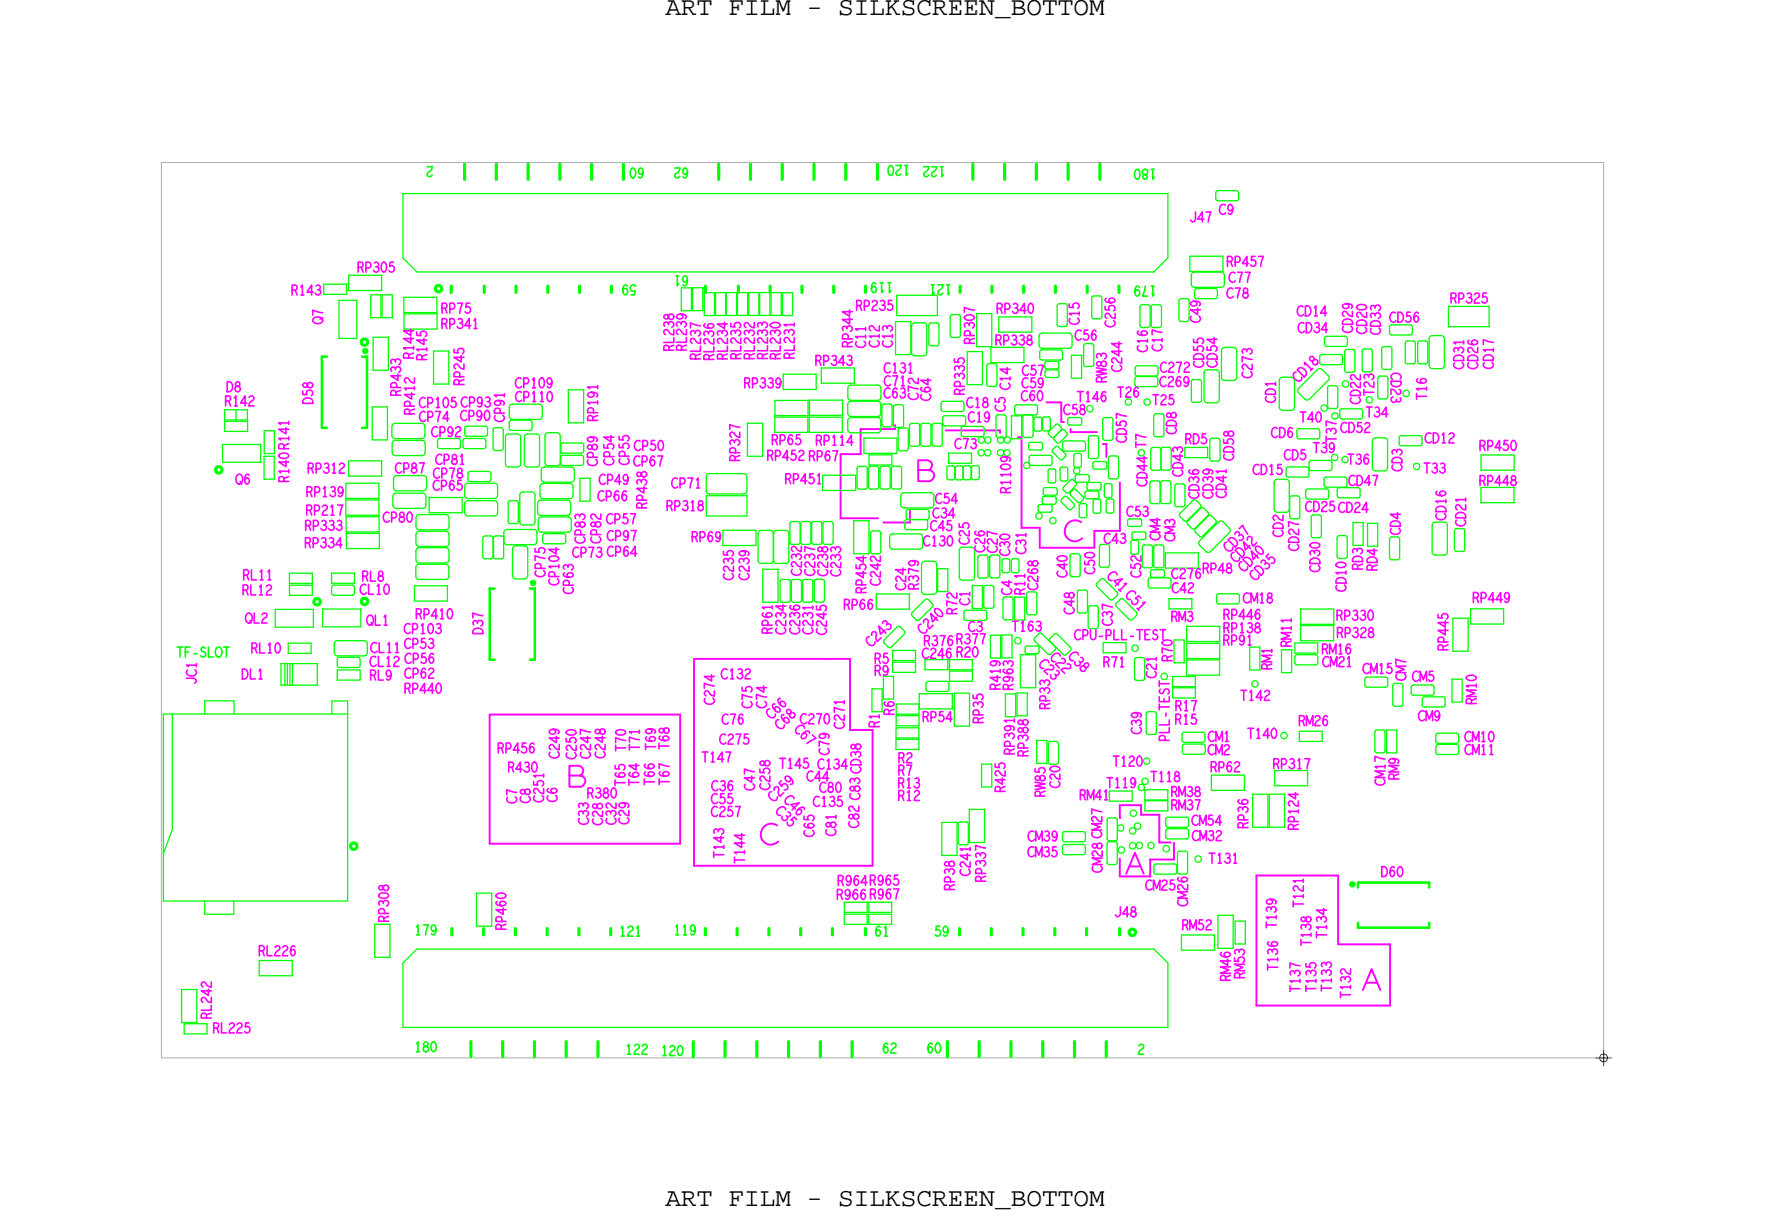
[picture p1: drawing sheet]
<svg xmlns="http://www.w3.org/2000/svg" width="139mm" height="96mm" viewBox="0 0 139 96" stroke-linecap="round" stroke-linejoin="round" font-family="sans-serif">
<defs><g id="words">
<g font-size="2.1">
<text x="52.4" y="1.2">ART FILM - SILKSCREEN_BOTTOM</text>
<text x="52.4" y="94.9">ART FILM - SILKSCREEN_BOTTOM</text>
</g>
<g font-size="1.7" fill="#f0f">
<text x="90.1" y="67.1" transform="rotate(-180 90.1 67.1)">A</text>
<text x="108.8" y="76.3" transform="rotate(-180 108.8 76.3)">A</text>
</g>
<g font-size=".8" fill="#f0f">
<text x="22.9" y="23.2">R143</text>
<text x="34.7" y="25.9">RP341</text>
<text x="60.4" y="28.3" transform="rotate(-90 60.4 28.3)">RL233</text>
<text x="62.5" y="28.3" transform="rotate(-90 62.5 28.3)">RL231</text>
<text x="64.1" y="28.8">RP343</text>
<text x="68.1" y="27.4" transform="rotate(-90 68.1 27.4)">C11</text>
<text x="69.5" y="29.4">C131</text>
<text x="70.2" y="27.4" transform="rotate(-90 70.2 27.4)">C13</text>
<text x="78.3" y="27.2">RP338</text>
<text x="90.3" y="27.7" transform="rotate(-90 90.3 27.7)">C16</text>
<text x="91.5" y="27.7" transform="rotate(-90 91.5 27.7)">C17</text>
<text x="31.5" y="31.2" transform="rotate(-90 31.5 31.2)">RP433</text>
<text x="33" y="32.1">CP105 CP93</text>
<text x="47" y="33.2" transform="rotate(-90 47 33.2)">RP191</text>
<text x="58.5" y="30.5">RP339</text>
<text x="64.2" y="35.1">RP114</text>
<text x="69.5" y="31.3">C63</text>
<text x="75.9" y="31.1" transform="rotate(-90 75.9 31.1)">RP335</text>
<text x="76" y="32.1">C18</text>
<text x="76.2" y="33.2">C19</text>
<text x="102.2" y="30.2" transform="rotate(-45 102.2 30.2)">C D 1 8</text>
<text x="107.5" y="32.8">T34</text>
<text x="108.1" y="31.2" transform="rotate(-90 108.1 31.2)">T23</text>
<text x="22.7" y="38" transform="rotate(-90 22.7 38)">R140 R141</text>
<text x="24" y="41.8">RP333</text>
<text x="24.1" y="39.1">RP139</text>
<text x="24.2" y="37.3">RP312</text>
<text x="52.4" y="40.2">RP318</text>
<text x="60.3" y="36.2">RP452 RP67</text>
<text x="79.5" y="38.9" transform="rotate(-90 79.5 38.9)">R1109</text>
<text x="88.6" y="40.7">C53</text>
<text x="102.7" y="40.3">CD25 CD24</text>
<text x="112" y="37.2">T33</text>
<text x="19.1" y="45.7">RL11</text>
<text x="23.9" y="43.1">RP334</text>
<text x="45" y="43.9">CP73 CP64</text>
<text x="72.6" y="43">C130</text>
<text x="79.5" y="43.8" transform="rotate(-90 79.5 43.8)">C30</text>
<text x="80.6" y="46.9" transform="rotate(-90 80.6 46.9)">R11</text>
<text x="80.7" y="43.6" transform="rotate(-90 80.7 43.6)">C31</text>
<text x="86.9" y="42.8">C43</text>
<text x="87" y="45.4" transform="rotate(45 87 45.4)">C 4 1 C 5 1</text>
<text x="96.7" y="43.5" transform="rotate(-45 96.7 43.5)">C D 3 7</text>
<text x="97.3" y="44.4" transform="rotate(-45 97.3 44.4)">C D 4 2</text>
<text x="97.9" y="45.1" transform="rotate(-45 97.9 45.1)">C D 4 0</text>
<text x="98.8" y="45.8" transform="rotate(-45 98.8 45.8)">C D 3 5</text>
<text x="107.2" y="44.9" transform="rotate(-90 107.2 44.9)">RD3</text>
<text x="108.4" y="45" transform="rotate(-90 108.4 45)">RD4</text>
<text x="28.8" y="49.2">QL1</text>
<text x="29.1" y="51.4">CL11</text>
<text x="64" y="50" transform="rotate(-90 64 50)">C231</text>
<text x="68.6" y="51" transform="rotate(-45 68.6 51)">C 2 4 3</text>
<text x="72.5" y="51.8">C246 R20</text>
<text x="72.6" y="50" transform="rotate(-45 72.6 50)">C 2 4 0</text>
<text x="72.7" y="50.8">R376R377</text>
<text x="79.6" y="49.7">T163</text>
<text x="81.7" y="52.3" transform="rotate(45 81.7 52.3)">C 2 3</text>
<text x="82.6" y="51.8" transform="rotate(45 82.6 51.8)">C 2 2</text>
<text x="84" y="51.7" transform="rotate(45 84 51.7)">C 3 8</text>
<text x="86.8" y="52.5">R71</text>
<text x="92.1" y="48.9">RM3</text>
<text x="96.2" y="49.8">RP138</text>
<text x="100.1" y="52.8" transform="rotate(-90 100.1 52.8)">RM1</text>
<text x="101.6" y="51" transform="rotate(-90 101.6 51)">RM11</text>
<text x="105.1" y="48.8">RP330</text>
<text x="60.7" y="56.7" transform="rotate(-45 60.7 56.7)">C 6 6</text>
<text x="61.4" y="57.5" transform="rotate(-45 61.4 57.5)">C 6 8</text>
<text x="62.4" y="57.5" transform="rotate(45 62.4 57.5)">C 6 7</text>
<text x="69.2" y="57.3" transform="rotate(-90 69.2 57.3)">R1</text>
<text x="70.4" y="56.3" transform="rotate(-90 70.4 56.3)">R6</text>
<text x="79.8" y="59.5" transform="rotate(-90 79.8 59.5)">RP391</text>
<text x="82.6" y="55.9" transform="rotate(-90 82.6 55.9)">RP33</text>
<text x="92.4" y="57">R15</text>
<text x="92.5" y="56">R17</text>
<text x="95" y="58.4">CM1</text>
<text x="46.3" y="65" transform="rotate(-90 46.3 65)">C33</text>
<text x="60.9" y="63.2" transform="rotate(-45 60.9 63.2)">C 2 5 9</text>
<text x="61" y="63.9" transform="rotate(45 61 63.9)">C 3 5</text>
<text x="61.6" y="63" transform="rotate(45 61.6 63)">C 4 6</text>
<text x="67.6" y="65.2" transform="rotate(-90 67.6 65.2)">C82 C83 CD38</text>
<text x="70.6" y="62">R13</text>
<text x="70.6" y="63">R12</text>
<text x="84.9" y="63">RM41</text>
<text x="92.1" y="62.7">RM38</text>
<text x="92.1" y="63.8">RM37</text>
<text x="100.1" y="60.5">RP317</text>
<text x="65.8" y="70.8">R966 R967</text>
<text x="77.6" y="69.5" transform="rotate(-90 77.6 69.5)">RP337</text>
<text x="95.1" y="68">T131</text>
<text x="104.8" y="78.1" transform="rotate(-90 104.8 78.1)">T133</text>
</g>
<g font-size=".8" fill="#0f0">
<text x="70.3" y="22.3" transform="rotate(-180 70.3 22.3)">119</text>
<text x="74.9" y="22.4" transform="rotate(-180 74.9 22.4)">121</text>
<text x="80.4" y="29.6">C57</text>
<text x="89.8" y="45.5" transform="rotate(-90 89.8 45.5)">C52</text>
<text x="48.7" y="73.7">121</text>
<text x="53" y="73.6">119</text>
</g>
</g></defs>
<!-- layer: Board Outline -->
<g fill="none" stroke="#f0f" stroke-width=".15">
<path d="M66.2 35.8h1.5zM66.2 35.8v5zM67.7 33.8h2.7zM67.7 33.8v2zM70.4 33.5v.3zM74.4 33.9h4.3zM78.7 33.9v.2zM80.1 34.4h.3zM80.4 34.4v7.2zM82.4 31.7h1.1zM83.5 33.2h.2zM83.5 31.7v1.5z"/>
<path d="M84.3 33.8v.2zM84.3 34h2zM86.8 35h.3zM87.1 35v1zM88.1 38v3.8zM38.5 56.3v10.1zM38.5 56.3h15zM53.5 56.3v10.1zM54.6 51.9v16.3zM54.6 51.9h10.3zM64.9 51.9h2zM66.2 40.8h2.9z"/>
<path d="M66.9 57.5h1.8zM66.9 51.9v5.6zM68.7 57.5v10.7zM69.5 41.1h.1M69.5 41.1h2.1zM71.6 40.2v.9zM80.4 41.6h1.4zM81.8 43.1h4.3zM81.8 41.6v1.5zM86.1 41.8h2zM86.1 41.8v1.3zM38.5 66.4h15z"/>
<path d="M54.6 68.2h14.1zM88.1 63.4h1.7zM88.1 64.4h.1M88.1 63.4v1zM88.1 67.6v1.4zM88.1 69h2.4zM89.8 64.1h1.4zM89.8 63.4v.7zM90.5 67.7v1.3zM90.5 67.7h1.9zM91.2 66.3h.9zM91.2 64.1v2.2z"/>
<path d="M92.4 66.4h.1M92.4 66.4v1.3zM98.9 68.9h5.1zM98.9 79.2h10.5zM98.9 68.9v10.3zM104 68.9h1.3zM105.3 68.9v5.4zM105.3 74.3h4.1zM109.4 74.3v4.9z"/>
</g>
<path d="M12.7 12.8h113.5v70.5h-113.5z" fill="none" stroke="#acacac" stroke-width=".08"/>
<!-- layer: Components -->
<g fill="none" stroke="#0f0" stroke-width=".1">
<path d="M31.7 15.2h60.2zM31.7 15.2v5.1zM91.9 15.2v5.1zM95.7 15.2v.4zM95.7 15.6l.2 .2M95.9 15.8h1.4zM95.9 15h1.4zM95.9 15l-.2 .2M97.3 15l.2 .2M97.5 15.2v.4zM97.5 15.6l-.2 .2M17.5 35h3z"/>
<path d="M17.5 36.4h3zM17.5 35v1.4zM17.7 33.1h1.8zM17.7 32.3h1.8zM17.7 32.3v.8zM17.7 34h1.8zM17.7 33.2h1.8zM17.7 33.2v.8zM18.6 32.3v.8zM19.5 32.3v.8zM19.5 33.2v.8zM20.5 35v1.4z"/>
<path d="M20.8 35.9v1.8zM20.8 35.9h.8zM20.8 37.7h.8zM20.8 33.9h.8zM20.8 33.9v1.8zM20.8 35.7h.8zM21.6 35.9v1.8zM21.6 33.9v1.8zM25.5 23.2h1.8zM25.5 22.4h1.8zM25.5 22.4v.8zM26.7 23.6h1.4z"/>
<path d="M26.7 23.6v3zM26.7 26.6h1.4zM27.2 39.4h2.6zM27.2 39.4v1.2zM27.2 39.2h2.6zM27.2 38h2.6zM27.2 38v1.2zM27.3 22.4v.8zM27.4 37.5h2.6zM27.4 36.3h2.6zM27.4 36.3v1.2zM27.4 22.9h2.6z"/>
<path d="M27.4 21.7h2.6zM27.4 21.7v1.2zM28.1 23.6v3zM29.2 25h.8zM29.2 23.2h.8zM29.2 23.2v1.8zM29.3 32v2.6zM29.3 32h1.2zM29.3 34.6h1.2zM29.4 26.6v2.6zM29.4 26.6h1.2zM29.4 29.2h1.2z"/>
<path d="M29.8 39.4v1.2zM29.8 38v1.2zM30 23.2v1.8zM30 36.3v1.2zM30 21.7v1.2zM30.1 23.2v1.8zM30.1 23.2h.8zM30.1 25h.8zM30.5 32v2.6zM30.6 26.6v2.6zM30.8 33.6v.7zM30.8 34.3l.1 .2h.2"/>
<path d="M30.9 34.9v.7zM30.9 35.6v.2l.2 .1M30.9 23.2v1.8zM30.9 39.1v.7zM30.9 39.8l.1 .1 .2 .1M31 37.7v.7zM31 38.4v.2h.2M31.1 34.5h2.1zM31.1 33.3h2.1zM31.1 33.3l-.2 .1-.1 .2M31.1 35.9h2.1zM31.1 34.7h2.1z"/>
<path d="M31.1 34.7h-.2v.2M31.2 38.8h2.1zM31.2 38.8l-.2 .1-.1 .2M31.2 38.6h2.1zM31.2 37.4h2.1zM31.2 37.4l-.2 .1v.2M31.7 20.3l1.1 1.1zM31.8 24.6h2.6zM31.8 23.4h2.6zM31.8 23.4v1.2zM31.8 25.9h2.6zM31.8 24.7h2.6z"/>
<path d="M31.8 24.7v1.2zM32.8 21.4h58zM33.2 33.3l.2 .1v.2M33.2 34.7h.2l.1 .2M33.3 38.8l.1 .1 .1 .2M33.3 37.4l.2 .1 .1 .2M33.4 34.3v.2h-.2M33.4 33.6v.7zM33.5 35.6l-.1 .2-.2 .1M33.5 34.9v.7zM33.5 39.8l-.1 .2h-.1M33.5 39.1v.7z"/>
<path d="M33.6 38.4l-.1 .2h-.2M33.6 37.7v.7zM33.8 39.2h2.6zM33.8 39.2v1.2zM34.1 27.6h1.2zM34.1 27.6v2.6zM34.1 30.2h1.2zM34.4 23.4v1.2zM34.4 24.7v1.2zM34.4 34.7v.4zM34.4 35.1l.2 .2M34.6 35.3h1.5z"/>
<path d="M34.6 34.5h1.5zM34.6 34.5l-.2 .2M35.3 27.6v2.6zM36.1 34.5l.1 .2M36.2 35.1l-.1 .2M36.2 34.7v.4zM36.4 39.2v1.2zM36.4 34.7v.4zM36.4 35.1l.2 .2M36.6 38.3v.7zM36.6 39v.2h.2M36.6 39.7v.7z"/>
<path d="M36.6 33.7v.5zM36.6 34.2l.1 .2M36.6 35.3h1.5zM36.6 34.5h1.5zM36.6 34.5l-.2 .2M36.7 34.4h1.5zM36.7 33.5h1.5zM36.7 33.6l-.1 .1M36.8 39.2h2.1zM36.8 38h2.1zM36.8 38l-.2 .1v.2M36.8 39.4h2.1z"/>
<path d="M36.8 39.4l-.2 .1v.2M36.8 37.3v.4zM36.8 37.7l.2 .2M37 37.9h1.5zM37 37.1h1.5zM37 37.1l-.2 .2M38.1 34.5l.1 .2M38.2 33.6l.2 .1M38.2 35.1l-.1 .2M38.2 34.7v.4zM38.4 33.7v.5zM38.4 34.2l-.2 .2"/>
<path d="M38.5 37.1l.1 .2M38.6 37.3v.4zM38.6 37.7l-.1 .2M38.8 33.8v1.5zM38.8 35.3l.2 .2M38.9 38l.2 .1 .1 .2M38.9 39.4l.2 .1 .1 .2M39 35.5h.4zM39 33.7h.4zM39 33.7l-.2 .1M39.2 39l-.1 .2h-.2M39.2 38.3v.7z"/>
<path d="M39.2 39.7v.7zM39.4 33.7l.2 .1M39.6 33.8v1.5zM39.6 35.3l-.2 .2M39.8 34.4v2.1zM39.8 36.5v.2l.2 .1M40 39.6v1.4zM40 34.2h.7zM40 34.2h-.1l-.1 .2M40 36.8h.7zM40.1 32.1v.7zM40.1 32.8v.1l.2 .1"/>
<path d="M40.1 33.3v.4zM40.1 33.7l.2 .2M40.2 39.4h.4zM40.2 39.4l-.2 .2M40.3 33.9h1.4zM40.3 33.1h1.4zM40.3 33.1l-.2 .2M40.3 33h2.1zM40.3 31.8h2.1zM40.3 31.8l-.1 .1-.1 .2M40.6 39.4l.2 .2M40.7 34.2h.2l.1 .2"/>
<path d="M40.8 39.6v1.4zM40.9 39v2.1zM41 36.5l-.1 .2-.2 .1M41 34.4v2.1zM41.2 38.7h.7zM41.2 38.7l-.2 .1-.1 .2M41.3 34.4v2.1zM41.3 36.5v.2l.2 .1M41.5 34.2h.7zM41.5 34.2h-.2v.2M41.5 36.8h.7zM41.7 33.1l.2 .2"/>
<path d="M41.9 38.7l.1 .1 .1 .2M41.9 33.3v.4zM41.9 33.7l-.2 .2M42.1 39v2.1zM42.2 34.2h.2l.1 .2M42.3 39.6v.7zM42.4 31.8l.2 .1 .1 .2M42.5 36.5l-.1 .2-.2 .1M42.5 34.4v2.1zM42.5 38.3v.7zM42.5 39l.1 .2 .2 .1M42.6 39.4h2.1z"/>
<path d="M42.6 39.4l-.2 .1-.1 .1M42.6 37v.7zM42.6 37.7l.1 .2 .2 .1M42.7 32.8l-.1 .2h-.2M42.7 32.1v.7zM42.8 39.3h2zM42.8 38.1h2zM42.8 38.1h-.2l-.1 .2M42.9 38h2zM42.9 36.8h2zM42.9 36.8h-.2l-.1 .2M42.9 34.3v2.1z"/>
<path d="M42.9 36.4l.1 .2 .1 .1M43.1 34.1h.7zM43.1 34.1h-.1l-.1 .2M43.1 36.7h.7zM43.8 34.1h.2l.1 .2M44.1 36.4l-.1 .2-.2 .1M44.1 34.3v2.1zM44.1 36v.5zM44.1 36.5l.2 .1M44.1 35.1v.4zM44.1 35.5l.2 .2M44.3 36.6h1.4z"/>
<path d="M44.3 35.8h1.4zM44.3 35.8l-.2 .2M44.3 35.7h1.5zM44.3 34.9h1.5zM44.3 34.9l-.2 .2M44.7 39.4l.1 .1 .1 .1M44.7 30.7h1.2zM44.7 30.7v2.6zM44.7 33.3h1.2zM44.8 38.1h.2l.1 .2M44.9 39.6v.7zM44.9 36.8h.2l.1 .2"/>
<path d="M45.1 39l-.1 .2-.2 .1M45.1 38.3v.7zM45.2 37.7l-.1 .2-.2 .1M45.2 37v.7zM45.6 37.7v1.8zM45.6 37.7h.8zM45.6 39.5h.8zM45.7 35.8l.2 .2M45.8 34.9l.1 .2M45.9 36.5l-.2 .1M45.9 36v.5zM45.9 30.7v2.6z"/>
<path d="M45.9 35.1v.4zM45.9 35.5l-.1 .2M46.4 37.7v1.8zM53.6 22.7h.8zM53.6 22.7v1.8zM53.6 24.5h.8zM54.4 22.7v1.8zM54.5 24.5h.8zM54.5 22.7h.8zM54.5 22.7v1.8zM55.3 22.7v1.8zM55.4 24.8h.8z"/>
<path d="M55.4 23h.8zM55.4 23v1.8zM55.6 37.5v1.1zM55.6 38.6v.2l.2 .1M55.6 39h3.2zM55.6 39v1.6zM55.8 38.9h2.7zM55.8 37.3h2.7zM55.8 37.3l-.1 .1-.1 .1M56.2 23v1.8zM56.3 24.8h.8zM56.3 23h.8z"/>
<path d="M56.3 23v1.8zM57.1 23v1.8zM57.2 23h.8zM57.2 23v1.8zM57.2 24.8h.8zM58 23v1.8zM58 24.8h.8zM58 23h.8zM58.5 37.3l.2 .1 .1 .1M58.8 38.6l-.1 .2-.2 .1M58.8 37.5v1.1zM58.8 39v1.6z"/>
<path d="M58.8 33.3v2.6zM58.8 33.3h1.2zM58.8 35.9h1.2zM58.8 23v1.8zM58.9 23h.8zM58.9 23v1.8zM58.9 24.8h.8zM59.7 23v1.8zM59.8 24.8h.8zM59.8 23h.8zM59.8 23v1.8zM60 33.3v2.6z"/>
<path d="M60.6 23v1.8zM60.7 23h.8zM60.7 23v1.8zM60.7 24.8h.8zM61 34h2.6zM61 32.8h2.6zM61 32.8v1.2zM61 32.7h2.6zM61 31.5h2.6zM61 31.5v1.2zM61.5 23v1.8zM61.6 24.8h.8z"/>
<path d="M61.6 23h.8zM61.6 23v1.8zM61.6 30.7h2.6zM61.6 29.5h2.6zM61.6 29.5v1.2zM62.4 23v1.8zM63.6 32.8v1.2zM63.6 31.5v1.2zM63.7 34h2.6zM63.7 32.8h2.6zM63.7 32.8v1.2zM63.7 32.7h2.6z"/>
<path d="M63.7 31.5h2.6zM63.7 31.5v1.2zM64.2 29.5v1.2zM64.6 30.2h2.6zM64.6 29h2.6zM64.6 29v1.2zM64.7 38.6h2.6zM64.7 37.4h2.6zM64.7 37.4v1.2zM66.3 32.8v1.2zM66.3 31.5v1.2zM66.7 31.8v.7z"/>
<path d="M66.7 33.1v.7zM66.7 32.5l.1 .2 .2 .1M66.7 33.8l.1 .2 .2 .1M66.7 30.6v.7zM66.7 31.3l.1 .1 .2 .1M67 32.8h2.1zM67 34.1h2.1zM67 31.6h2.1zM67 32.9h2.1zM67 31.6l-.2 .1-.1 .1M67 32.9h-.2l-.1 .2M67 31.5h2.1z"/>
<path d="M67 30.3h2.1zM67 30.3l-.2 .1-.1 .2M67.2 29v1.2zM67.3 37.4v1.2zM67.5 36.9v1.4zM67.5 38.3l.1 .2M67.6 36.7h.5zM67.6 36.7l-.1 .2M67.6 38.5h.5zM68 35.7h2.6zM68 34.5h2.6zM68 34.5v1.2z"/>
<path d="M68.1 36.7l.2 .2M68.3 38.3l-.2 .2M68.3 36.9v1.4zM68.4 36.9v1.4zM68.4 38.3l.1 .2M68.4 36.6h1.8zM68.4 35.8h1.8zM68.4 35.8v.8zM68.5 38.5h.5zM68.5 36.7h.5zM68.5 36.7l-.1 .2M69 36.7l.2 .2"/>
<path d="M69.1 31.6l.1 .1 .1 .1M69.1 32.9l.1 .1 .1 .1M69.1 30.3l.2 .1v.2M69.2 38.3l-.2 .2M69.2 36.9v1.4zM69.3 36.9v1.4zM69.3 38.3l.1 .2M69.3 32.5l-.1 .2-.1 .1M69.3 33.8l-.1 .2-.1 .1M69.3 31.8v.7zM69.3 33.1v.7zM69.3 31.3l-.1 .2h-.1"/>
<path d="M69.4 32v1.4zM69.4 33.4l.2 .2M69.4 38.5h.5zM69.4 36.7h.5zM69.4 36.7l-.1 .2M69.6 33.6h.4zM69.6 31.8h.4zM69.6 31.8l-.2 .2M69.9 36.7l.2 .2M70 31.8l.2 .2M70.1 38.3l-.2 .2M70.1 36.9v1.4z"/>
<path d="M70.2 36.9v1.4zM70.2 38.3l.1 .2M70.2 35.8v.8zM70.2 33.4l-.2 .2M70.2 32v1.4zM70.3 32v1.5zM70.3 33.5l.2 .2M70.3 36.7h.5zM70.3 36.7l-.1 .2M70.3 38.5h.5zM70.5 25.3v2.6zM70.5 25.3h1.2z"/>
<path d="M70.5 27.9h1.2zM70.5 33.7h.4zM70.5 31.9h.4zM70.5 31.9l-.2 .1M70.6 24.8h3.2zM70.6 23.2h3.2zM70.6 23.2v1.6zM70.6 34.5v1.2zM70.7 33.9v1.4zM70.7 35.3l.2 .2M70.8 36.7l.2 .2M70.9 33.7h.4z"/>
<path d="M70.9 33.7l-.2 .2M70.9 35.5h.4zM70.9 39v.7zM70.9 39.7l.1 .2 .1 .1M70.9 31.9l.2 .1M71 38.3l-.2 .2M71 36.9v1.4zM71.1 33.5l-.2 .2M71.1 32v1.5zM71.1 40h2.1zM71.1 38.8h2.1zM71.1 38.8l-.1 .1-.1 .1"/>
<path d="M71.3 33.7l.2 .2M71.5 35.3l-.2 .2M71.5 33.9v1.4zM71.6 33.5v1.5zM71.6 35l.2 .1M71.7 25.3v2.6zM71.7 25.7v2.1zM71.7 27.8l.1 .1 .2 .1M71.8 35.1h.4zM71.8 33.3h.4zM71.8 33.3l-.2 .2M72 25.4h.7z"/>
<path d="M72 25.4l-.2 .1-.1 .2M72 28h.7zM72.2 33.3l.2 .2M72.4 35l-.2 .1M72.4 33.5v1.5zM72.5 33.5v1.5zM72.5 35l.1 .1M72.6 33.3h.5zM72.6 33.3l-.1 .2M72.6 35.1h.5zM72.7 25.4l.2 .1v.2M72.9 27.8v.1l-.2 .1"/>
<path d="M72.9 25.7v2.1zM73.1 33.3l.2 .2M73.1 25.6v1.4zM73.1 27l.2 .2M73.2 38.8l.2 .1 .1 .1M73.3 35l-.2 .1M73.3 33.5v1.5zM73.3 25.4h.4zM73.3 25.4l-.2 .2M73.3 27.2h.4zM73.4 33.5v1.5zM73.4 35l.1 .1"/>
<path d="M73.5 39.7l-.1 .2-.2 .1M73.5 39v.7zM73.5 35.1h.5zM73.5 33.3h.5zM73.5 33.3l-.1 .2M73.7 25.4l.2 .2M73.8 23.2v1.6zM73.9 27l-.2 .2M73.9 25.6v1.4zM74 33.3l.2 .2M74.1 31.8v.4zM74.1 32.2l.1 .2"/>
<path d="M74.2 35l-.2 .1M74.2 33.5v1.5zM74.2 32.9v.5zM74.2 33.4l.2 .1M74.2 32.4h1.5zM74.2 31.6h1.5zM74.2 31.6l-.1 .2M74.4 33.5h1.4zM74.4 32.7h1.4zM74.4 32.7l-.2 .2M74.5 36.8v.8zM74.5 37.6l.2 .2"/>
<path d="M74.7 36.5h1.8zM74.7 35.7h1.8zM74.7 35.7v.8zM74.7 37.8h.3zM74.7 36.7h.3zM74.7 36.7l-.2 .1M74.8 24.9v1.5zM74.8 26.4l.2 .2M75 26.6h.4zM75 24.8h.4zM75 24.8l-.2 .1M75 36.7l.1 .1"/>
<path d="M75.1 36.8v.8zM75.1 37.6l-.1 .2M75.2 36.8v.8zM75.2 37.6l.1 .2M75.3 37.8h.3zM75.3 36.7h.3zM75.3 36.7l-.1 .1M75.4 24.8l.2 .1M75.6 26.4l-.2 .2M75.6 24.9v1.5zM75.6 36.7l.2 .1M75.6 33.8v.4z"/>
<path d="M75.6 34.2l.2 .2M75.7 31.6l.2 .2M75.8 36.8v.8zM75.8 37.6l-.2 .2M75.8 32.7l.2 .2M75.8 37.6l.2 .2M75.8 34.4h1.5zM75.8 33.6h1.5zM75.8 33.6l-.2 .2M75.9 32.2l-.2 .2M76 37.8h.3zM76 36.7h.3z"/>
<path d="M76 36.7l-.2 .1M76 33.4l-.2 .1M76.1 27.7v2.6zM76.1 27.7h1.2zM76.1 30.3h1.2zM76.3 36.7l.1 .1M76.4 36.8v.8zM76.4 37.6l-.1 .2M76.5 35.7v.8zM76.5 36.8v.8zM76.5 37.6l.1 .2M76.6 37.8h.3z"/>
<path d="M76.6 36.7h.3zM76.6 36.7l-.1 .1M76.8 24.7h1.2zM76.8 24.7v2.6zM76.8 27.3h1.2zM76.9 36.7l.2 .1M77 35.5l.2-.1 .2 .1 .1 .1-.1 .2-.2 .1-.2-.1v-.2zM77 34.5l.2-.1 .2 .1 .1 .1-.1 .2-.2 .1-.2-.1v-.2zM77.1 36.8v.8zM77.1 37.6l-.2 .2M77.3 33.6l.1 .2M77.3 27.7v2.6z"/>
<path d="M77.4 33.8v.4zM77.4 34.2l-.1 .2M77.5 35.5l.2-.1 .2 .1 .1 .1-.1 .2-.2 .1-.2-.1v-.2zM77.5 34.5l.2-.1 .2 .1 .1 .1-.1 .2-.2 .1-.2-.1v-.2zM77.7 28.8v1.4zM77.7 30.2l.1 .2M77.8 28.6h.5zM77.8 28.6l-.1 .2M77.8 30.4h.5zM78 28.5h2.6zM78 27.3h2.6zM78 27.3v1.2z"/>
<path d="M78 24.7v2.6zM78.3 28.6l.2 .2M78.4 32.8v1.5zM78.4 34.3l.2 .2M78.5 30.2l-.2 .2M78.5 28.8v1.4zM78.6 35.5l.1-.1 .2 .1 .1 .1-.1 .2-.2 .1-.1-.1-.1-.2zM78.6 32.7h.4zM78.6 32.7l-.2 .1M78.6 34.5h.4zM78.6 34.5l.1-.1 .2 .1 .1 .1-.1 .2-.2 .1-.1-.1-.1-.2zM78.6 26.1h2.6z"/>
<path d="M78.6 24.9h2.6zM78.6 24.9v1.2zM79 32.7l.2 .1M79.1 35.5l.1-.1 .2 .1 .1 .1-.1 .2-.2 .1-.1-.1-.1-.2zM79.1 34.5l.2-.1 .2 .1v.1v.2l-.2 .1-.2-.1-.1-.2zM79.2 34.3l-.2 .2M79.2 32.8v1.5zM79.6 34.5h.8zM79.6 32.7v1.8zM79.6 32.7h.8zM79.8 32.1v.4zM79.8 32.5l.2 .2"/>
<path d="M80 32.7h1.5zM80 31.9h1.5zM80 31.9l-.2 .2M80.4 32.7v1.8zM80.5 32.8v1.5zM80.5 34.3l.2 .1M80.6 27.3v1.2zM80.6 36.5l.2-.1 .2 .1 .1 .1-.1 .2-.2 .1-.2-.1v-.2zM80.7 34.4h.4zM80.7 32.6h.4zM80.7 32.6l-.2 .2M80.9 35v.3z"/>
<path d="M80.9 35.3l.2 .1M81 36v.5zM81 36.5l.2 .1M81.1 35.4h.8zM81.1 34.8h.8zM81.1 34.8l-.2 .2M81.1 32.6l.2 .2M81.2 36.6h1.4zM81.2 35.8h1.4zM81.2 35.8l-.2 .2M81.2 24.9v1.2zM81.3 34.3l-.2 .1"/>
<path d="M81.3 32.8v1.5zM81.4 33v.8zM81.4 33.8l.1 .1M81.5 31.9l.1 .2M81.5 33.9h.3zM81.5 32.8h.3zM81.5 32.8l-.1 .2M81.6 32.1v.4zM81.6 32.5l-.1 .2M81.7 39.9v.3zM81.8 26.5v.7zM81.8 27.2v.1l.2 .1"/>
<path d="M81.8 32.8l.2 .2M81.8 27.7v.5zM81.8 28.2l.2 .1M81.8 39.7h.8zM81.8 39.7l-.1 .2M81.9 34.8l.1 .2M82 33v.8zM82 33.8l-.2 .1M82 28.3h1.4zM82 27.5h1.4zM82 27.5l-.2 .2M82 39.3v.2z"/>
<path d="M82 39.5l.2 .2M82 27.4h2.1zM82 26.2h2.1zM82 26.2l-.2 .1v.2M82 35v.3zM82 35.3l-.1 .1M82.1 33v.8zM82.1 33.8l.1 .1M82.1 38.8l.2 .2M82.1 38.5v.3zM82.2 39.7h.8zM82.2 39.1h.8z"/>
<path d="M82.2 39.1l-.2 .2M82.2 33.9h.3zM82.2 32.8h.3zM82.2 32.8l-.1 .2M82.2 28.6v.3zM82.3 39h.7zM82.3 38.4h.7zM82.3 38.4l-.2 .1M82.4 29h.8zM82.4 28.4h.8zM82.4 28.4l-.2 .2M82.4 29.7h.8z"/>
<path d="M82.4 29.1h.8zM82.5 37.1v.8zM82.5 37.9l.1 .1M82.5 32.8l.2 .2M82.5 34l.6-.6zM82.5 34.2l.2 .2zM82.5 34v.2M82.6 35.8l.2 .2M82.6 38h.3zM82.6 36.9h.3zM82.6 36.9l-.1 .2M82.6 39.7l.2 .2"/>
<path d="M82.7 33v.8zM82.7 33.8l-.2 .1M82.7 34.4h.3v.2M82.8 36v.5zM82.8 36.5l-.2 .1M82.8 39.9v.3zM82.8 35.4l.3-.2zM82.8 35.6l.6 .6zM82.8 35.4v.2M82.9 36.9l.2 .2M83 34.6l.2 .2zM83 34.4l.5-.5z"/>
<path d="M83 39.1l.1 .2M83 38.4l.2 .1M83.1 35.2h.2M83.1 37.1v.8zM83.1 37.9l-.2 .1M83.1 33.4h.2M83.1 39.3v.2zM83.1 39.5l-.1 .2M83.2 28.4l.1 .2M83.2 34.8h.2M83.2 29.1l.1 .2M83.2 24.1v1.4z"/>
<path d="M83.2 25.5l.2 .2M83.2 38.5v.3zM83.2 38.8l-.2 .2M83.3 35.2l.5 .5zM83.3 33.4l.2 .2zM83.3 28.6v.3zM83.3 28.9l-.1 .1M83.3 29.3v.3zM83.3 29.6l-.1 .1M83.4 25.7h.4zM83.4 23.9h.4zM83.4 23.9l-.2 .2"/>
<path d="M83.4 36.2h.2M83.4 36.9v.8zM83.4 37.7l.2 .2M83.4 27.5l.2 .2M83.5 33.6v.3M83.5 33.9l-.5 .5zM83.5 33.9h.2M83.5 39.3l.2-.2zM83.5 39.5l.6 .6zM83.5 39.3v.2M83.6 37.9h.3zM83.6 36.8h.3z"/>
<path d="M83.6 36.8l-.2 .1M83.6 34.9v.4zM83.6 27.7v.5zM83.6 35.3l.2 .2M83.6 28.2l-.2 .1M83.7 38.6l.2 .2zM83.7 38.4v.2M83.7 39.1h.3M83.7 33.9l.3 .2zM83.8 35.5h1.4zM83.8 34.7h1.4zM83.8 34.7l-.2 .2"/>
<path d="M83.8 23.9l.2 .2M83.8 35.7v.3M83.8 36l-.2 .2zM83.9 36.8l.1 .1M83.9 38.8h.2M84 34.3l-.6 .5zM84 34.1v.2M84 39.1l.5 .6zM84 25.5l-.2 .2M84 24.1v1.4zM84 33v.3zM84 33.3l.2 .2"/>
<path d="M84 36.9v.8zM84 37.7l-.1 .2M84.1 26.2l.2 .1 .1 .2M84.2 33.5h.8zM84.2 32.9h.8zM84.2 32.9l-.2 .1M84.2 37.8l-.5 .6zM84.2 37.8h.3M84.3 38.8l.2-.2zM84.3 39l.5 .5zM84.3 38.8v.2M84.3 28h.8z"/>
<path d="M84.3 28v1.8zM84.3 29.8h.8zM84.4 27.2l-.1 .2h-.2M84.4 26.5v.7zM84.5 38.6h.2M84.5 37.8l.2 .2zM84.5 35.9v.7zM84.5 36.6l.2 .2M84.5 39.7v.2M84.5 39.9l-.2 .2zM84.5 36.9l.2-.1 .2 .1 .1 .2-.1 .1-.2 .1-.2-.1v-.1zM84.6 37.5v.3z"/>
<path d="M84.6 37.8l.2 .2M84.7 36.8h.3zM84.7 35.7h.3zM84.7 35.7l-.2 .2M84.7 38.2l-.6 .6zM84.7 38v.2M84.7 38.6l.5 .5zM84.8 37.4h.8zM84.8 37.4l-.2 .1M84.8 38h.8zM84.8 39.5h.2M84.9 39.8v.8z"/>
<path d="M85 35.7l.1 .2M85 32.9l.1 .1M85.1 39.7h.3zM85.1 39.7l-.2 .1M85.1 36.6l-.1 .2M85.1 35.9v.7zM85.1 28v1.8zM85.1 33v.3zM85.1 33.3l-.1 .2M85.2 39.1v.2M85.2 39.3l-.2 .2zM85.2 34.7l.2 .2"/>
<path d="M85.3 27.2v1.5zM85.3 28.7l.2 .2M85.4 39.7l.1 .1M85.4 38.8v.3zM85.4 39.1l.1 .2M85.4 35.3l-.2 .2M85.4 34.9v.4zM85.5 27.1h.4zM85.5 27.1l-.2 .1M85.5 28.9h.4zM85.5 39.8v.8zM85.5 39.3h.8z"/>
<path d="M85.5 38.7h.8zM85.5 38.7l-.1 .1M85.5 38.4l.2 .2M85.5 38.1v.3zM85.6 37.4l.1 .1M85.6 32l.2-.1 .2 .1v.2v.2h-.2h-.2l-.1-.2zM85.7 34.5v1.4zM85.7 35.9l.1 .2M85.7 38h.8zM85.7 38l-.2 .1M85.7 38.6h.8zM85.7 37.8l-.1 .2"/>
<path d="M85.7 37.5v.3zM85.8 36.1h.5zM85.8 34.3h.5zM85.8 34.3l-.1 .2M85.9 27.1l.2 .1M85.9 23.5v1.4zM85.9 24.9l.2 .2M86 36.8l.2 .1M86 36.5v.3zM86 39.5v.8zM86.1 28.7l-.2 .2M86.1 27.2v1.5z"/>
<path d="M86.1 25.1h.4zM86.1 23.3h.4zM86.1 23.3l-.2 .2M86.2 36.9h.8zM86.2 36.3h.8zM86.2 36.3l-.2 .2M86.2 39.3h.3zM86.2 39.3l-.2 .2M86.3 34.3l.2 .2M86.3 38.7l.2 .1M86.5 35.9l-.2 .2M86.5 34.5v1.4z"/>
<path d="M86.5 39.3l.1 .2M86.5 38.8v.3zM86.5 39.1l-.2 .2M86.5 38l.1 .1M86.5 23.3l.2 .2M86.6 39.5v.8zM86.6 38.4l-.1 .2M86.6 38.1v.3zM86.7 24.9l-.2 .2M86.7 23.5v1.4zM86.8 33v1.5zM86.8 34.5l.2 .2"/>
<path d="M86.9 39l.2 .2M86.9 38.2v.8zM87 36.3l.1 .2M87 34.7h.4zM87 32.9h.4zM87 32.9l-.2 .1M87.1 39.4v.8zM87.1 39.2h.3zM87.1 38.1h.3zM87.1 38.1l-.2 .1M87.1 36.8l-.1 .1M87.1 36.5v.3z"/>
<path d="M87.2 39.3h.3zM87.2 39.3l-.1 .1M87.2 36.1v1.4zM87.2 37.5l.2 .2M87.4 38.1l.1 .1M87.4 32.9l.2 .1M87.4 37.7h.5zM87.4 35.9h.5zM87.4 35.9l-.2 .2M87.5 39.3l.2 .2M87.5 38.2v.8zM87.5 39l-.1 .2"/>
<path d="M87.6 34.5l-.2 .2M87.6 33v1.5zM87.7 39.5v.7zM87.9 35.9l.1 .2M88 37.5l-.1 .2M88 36.1v1.4zM88.6 31.5l.2-.1 .2 .1 .1 .1-.1 .2-.2 .1-.2-.1v-.2zM89.3 29.8v.5zM89.3 30.3l.2 .1M89.3 29v.4zM89.3 29.4l.2 .2M89.5 30.4h1.4z"/>
<path d="M89.5 29.6h1.4zM89.5 29.6l-.2 .2M89.5 29.6h1.5zM89.5 28.8h1.5zM89.5 28.8l-.2 .2M89.6 35.5l.2-.1 .2 .1 .1 .1-.1 .2-.2 .1-.2-.1v-.2zM89.7 24.2v1.4zM89.7 25.6l.2 .2M89.9 24h.4zM89.9 24l-.2 .2M90.1 31.5l.2-.1 .2 .1v.2v.1l-.2 .1-.2-.1-.1-.1zM90.3 24l.2 .2"/>
<path d="M90.5 38v1.5zM90.5 39.5l.2 .2M90.5 25.6l-.2 .2M90.5 24.2v1.4zM90.6 35.4v1.4zM90.6 36.8l.1 .2M90.6 24.2v1.4zM90.6 25.6l.2 .2M90.7 39.7h.4zM90.7 37.9h.4zM90.7 37.9l-.2 .1M90.7 37h.5z"/>
<path d="M90.7 35.2h.5zM90.7 35.2l-.1 .2M90.8 24h.4zM90.8 24l-.2 .2M90.8 32.8v1.4zM90.8 34.2l.2 .2M90.9 29.6l.2 .2M91 28.8l.1 .2M91 32.6h.4zM91 32.6l-.2 .2M91 34.4h.4zM91.1 29.8v.5z"/>
<path d="M91.1 30.3l-.2 .1M91.1 37.9l.2 .1M91.1 29v.4zM91.1 29.4l-.1 .2M91.2 35.2l.2 .2M91.2 24l.2 .2M91.3 39.5l-.2 .2M91.3 38v1.5zM91.3 39.5l.2 .1M91.4 36.8l-.2 .2M91.4 35.4v1.4zM91.4 36.8l.1 .2"/>
<path d="M91.4 25.6l-.2 .2M91.4 24.2v1.4zM91.4 32.6l.2 .2M91.5 37.8h.5zM91.5 37.8l-.2 .2M91.5 39.6h.5zM91.5 37h.5zM91.5 35.2h.5zM91.5 35.2l-.1 .2M91.6 34.2l-.2 .2M91.6 32.8v1.4zM91.9 20.3l-1.1 1.1z"/>
<path d="M92 37.8l.1 .2M92 35.2l.2 .2M92.1 39.5l-.1 .1M92.1 38v1.5zM92.2 35.4v1.4zM92.2 36.8l-.2 .2M92.5 38.3v1.4zM92.5 39.7l.1 .2M92.6 38.1h.5zM92.6 38.1l-.1 .2M92.6 39.9h.5zM92.8 23.7v1.4z"/>
<path d="M92.8 25.1l.2 .2M93 25.3h.4zM93 23.5h.4zM93 23.5l-.2 .2M93.1 38.1l.2 .2M93.2 35.2h1.8zM93.2 35.2v.8zM93.2 36h1.8zM93.3 39.7l-.2 .2M93.3 38.3v1.4zM93.4 23.5l.2 .2M93.6 25.1l-.2 .2"/>
<path d="M93.6 23.7v1.4zM93.6 21.4h2.6zM93.6 20.2h2.6zM93.6 20.2v1.2zM93.8 21.7v.7zM93.8 22.4v.1l.2 .1M93.8 30.1v1.4zM93.8 31.5l.1 .2M93.9 39.4h.2M93.9 31.7h.5zM93.9 29.9h.5zM93.9 29.9l-.1 .2"/>
<path d="M94 22.9v.4zM94 23.3l.2 .2M94 21.4h2.1zM94 22.6h2.1zM94 21.4l-.2 .1v.2M94.1 39.4l.4 .3zM94.2 23.5h1.4zM94.2 22.7h1.4zM94.2 22.7l-.2 .2M94.4 29.9l.2 .2M94.5 39.7v.3M94.6 31.5l-.2 .2"/>
<path d="M94.6 30.1v1.4zM94.8 29.4v2.1zM94.8 31.5v.1l.2 .1M95 29.1h.7zM95 29.1l-.2 .1v.2M95 31.7h.7zM95 35.2v.8zM95.2 34.7v1.4zM95.2 36.1l.2 .2M95.4 34.5h.4zM95.4 34.5l-.2 .2M95.4 36.3h.4z"/>
<path d="M95.6 22.7l.2 .2M95.7 29.1l.2 .1 .1 .2M95.8 23.3l-.2 .2M95.8 22.9v.4zM95.8 34.5l.2 .2M96 31.5l-.1 .1-.2 .1M96 29.4v2.1zM96 36.1l-.2 .2M96 34.7v1.4zM96.1 21.4l.2 .1 .1 .2M96.1 27.6v2.1zM96.1 29.7l.1 .2 .2 .1"/>
<path d="M96.2 20.2v1.2zM96.4 22.4l-.1 .2h-.2M96.4 21.7v.7zM96.4 27.4h.7zM96.4 27.4h-.2l-.1 .2M96.4 30h.7zM97.1 27.4h.2v.2M97.3 29.7l-.1 .2-.1 .1M97.3 27.6v2.1zM100.3 38v2.1zM100.5 37.7h.7zM100.5 37.7l-.2 .1v.2"/>
<path d="M100.7 30v2zM100.7 32v.2l.2 .1M100.9 29.7h.7zM100.9 29.7l-.1 .1-.1 .2M100.9 32.3h.7zM101.2 37.7l.2 .1 .1 .2M101.2 36.9v.5zM101.2 37.4l.2 .2M101.4 37.6h1.4zM101.4 36.8h1.4zM101.4 36.8l-.2 .1M101.5 38v2.1z"/>
<path d="M101.5 39.2v1.5zM101.7 39h.4zM101.7 39l-.2 .2M101.9 32l-.1 .2-.2 .1M101.9 30v2zM102.1 33.9v.5zM102.1 34.4l.1 .2M102.1 39l.2 .2M102.2 30.9l.5 .5zM102.2 30.6l1.5-1.5zM102.2 30.6l-.1 .1 .1 .2M102.2 34.6h1.5z"/>
<path d="M102.2 33.8h1.5zM102.2 33.8l-.1 .1M102.3 39.2v1.5zM102.7 31.4l.2 .1 .2-.1M102.8 38.7v.4zM102.8 39.1l.1 .2M102.8 36.8l.2 .1M102.9 39.3h1.5zM102.9 38.5h1.5zM102.9 38.5l-.1 .2M103 37.4l-.2 .2M103 36.9v.5z"/>
<path d="M103 36.4v.5zM103 36.9l.2 .1M103.2 37h1.4zM103.2 36.2h1.4zM103.2 36.3l-.2 .1M103.7 33.8l.2 .1M103.9 34.4l-.2 .2M103.9 33.9v.5zM104 32l.2-.1 .2 .1 .1 .1-.1 .2-.2 .1-.2-.1v-.2zM104 28.7h1.5zM104 27.9h1.5zM104 29.1l.5 .5z"/>
<path d="M104.2 37.7v.5zM104.2 38.2l.2 .2M104.2 26.7v.4zM104.2 27.1l.2 .2M104.4 38.5l.2 .2M104.4 38.4h1.4zM104.4 37.6h1.4zM104.4 37.6l-.2 .1M104.4 27.3h1.5zM104.4 26.5h1.5zM104.4 26.5l-.2 .2M104.5 30.5v1.5z"/>
<path d="M104.5 32l.2 .2M104.5 29.9l-1.4 1.5zM104.5 29.6l.1 .2-.1 .1M104.6 38.7v.4zM104.6 39.1l-.2 .2M104.6 36.3l.2 .1M104.7 30.4h.4zM104.7 30.4l-.2 .1M104.7 32.2h.4zM104.8 36.9l-.2 .1M104.8 36.4v.5zM104.8 35.8h.2h.2l.1 .2-.1 .2-.2 .1-.2-.1v-.2z"/>
<path d="M104.9 32.6l.2-.1 .1 .1 .1 .1-.1 .2-.1 .1-.2-.1-.1-.2zM105.1 30.4l.2 .1M105.2 38.6v.4zM105.2 39l.2 .2M105.3 32l-.2 .2M105.3 30.5v1.5zM105.4 39.2h1.5zM105.4 38.4h1.5zM105.4 38.4l-.2 .2M105.4 32.4v.4zM105.4 32.8l.2 .2M105.5 27.9l.2 .2"/>
<path d="M105.6 33h1.5zM105.6 32.2h1.5zM105.6 32.2l-.2 .2M105.7 28.1v.4zM105.7 28.5l-.2 .2M105.7 36l.1-.1 .2 .1 .1 .2-.1 .2h-.2h-.1l-.1-.2zM105.7 30.1l.2-.1 .2 .1v.1v.2l-.2 .1-.2-.1-.1-.2zM105.8 27.7v1.4zM105.8 29.1l.2 .2M105.8 37.6l.2 .1M105.9 26.5l.1 .2M106 29.3h.4z"/>
<path d="M106 27.5h.4zM106 27.5l-.2 .2M106 37.7v.5zM106 38.2l-.2 .2M106 26.7v.4zM106 27.1l-.1 .2M106.4 27.5l.2 .2M106.6 27.7v1.4zM106.6 29.1l-.2 .2M106.9 38.4l.1 .2M107 38.6v.4zM107 39l-.1 .2"/>
<path d="M107.1 32.2l.1 .2M107.2 27.7v1.4zM107.2 29.1l.2 .2M107.2 32.8l-.1 .2M107.4 27.5h.4zM107.4 27.5l-.2 .2M107.6 31.3l.2-.1 .1 .1 .1 .2-.1 .2h-.1h-.2l-.1-.2zM107.8 27.5l.2 .2M108 29.1l-.2 .2M108 27.7v1.4zM108 34.7v2.1zM108 36.8l.1 .2 .2 .1"/>
<path d="M108.3 34.5h.6zM108.3 34.5h-.2l-.1 .2M108.3 37.1h.6zM108.4 29.8v1.4zM108.4 31.2l.2 .2M108.6 31.4h.4zM108.6 29.6h.4zM108.6 29.6l-.2 .2M108.7 27.5v1.4zM108.7 28.9l.2 .2M108.9 27.3h.5zM108.9 27.3l-.2 .2"/>
<path d="M108.9 29.1h.5zM108.9 34.5l.2 .1 .1 .1M109 29.6l.2 .2M109.2 36.8l-.1 .2-.2 .1M109.2 34.7v2.1zM109.2 29.8v1.4zM109.2 31.2l-.2 .2M109.3 25.8v.4zM109.3 26.2l.2 .2M109.4 27.3l.1 .2M109.5 25.6h1.5zM109.5 25.6l-.2 .2"/>
<path d="M109.5 26.4h1.5zM109.5 27.5v1.4zM109.5 28.9l-.1 .2M110.1 34.5v.4zM110.1 34.9l.2 .2M110.3 35.1h1.4zM110.3 34.3h1.4zM110.3 34.3l-.2 .2M110.5 30.8l.2-.1 .1 .1 .1 .2-.1 .2h-.1h-.2l-.1-.2zM110.6 27v1.5zM110.6 28.5l.2 .1M110.8 28.6h.4z"/>
<path d="M110.8 26.8h.4zM110.8 26.8l-.2 .2M111 25.6l.1 .2M111.1 26.2l-.1 .2M111.1 25.8v.4zM111.2 26.8l.2 .2M111.3 36.6l.2-.1 .2 .1v.1v.2l-.2 .1-.2-.1-.1-.2zM111.4 28.5l-.2 .1M111.4 27v1.5zM111.6 27v1.5zM111.6 28.5l.1 .1M111.7 34.3l.2 .2"/>
<path d="M111.7 26.8h.5zM111.7 26.8l-.1 .2M111.7 28.6h.5zM111.9 34.9l-.2 .2M111.9 34.5v.4zM112.2 26.8l.2 .2M112.4 27v1.5zM112.4 28.5l-.2 .1M112.5 26.7v2.1zM112.5 28.8v.1l.2 .1M112.7 26.4h.7zM112.7 26.4l-.2 .1v.2"/>
<path d="M112.7 29h.7zM113.4 26.4l.2 .1 .1 .2M113.7 28.8l-.1 .2h-.2M113.7 26.7v2.1zM114 25.7h3.2zM114 24.1h3.2zM114 24.1v1.6zM116.5 39.6h2.6zM116.5 38.4h2.6zM116.5 38.4v1.2zM116.6 37h2.6zM116.6 35.8h2.6z"/>
<path d="M116.6 35.8v1.2zM117.2 24.1v1.6zM119.1 38.4v1.2zM119.2 35.8v1.2zM12.9 56.2h14.5zM12.9 56.2v14.7zM13.6 56.2v9.1zM16.1 55.2h2.3zM16.1 55.2v1zM18.4 55.2v1zM21.7 48h3zM21.7 48v1.4z"/>
<path d="M21.7 49.4h3zM22.1 52.2h2.9zM22.1 52.2v1.7zM22.1 53.9h2.9zM22.4 52.2v1.7zM22.6 52.2v1.7zM22.7 51.4h1.8zM22.7 50.6h1.8zM22.7 50.6v.8zM22.8 46.9h1.8zM22.8 45.9h1.8zM22.8 46.1h1.8z"/>
<path d="M22.8 46.1v.8zM22.8 45.1h1.8zM22.8 45.1v.8zM22.8 52.2v1.7zM23 52.2v1.7zM24.5 50.6v.8zM24.6 46.1v.8zM24.6 45.1v.8zM24.7 48v1.4zM25 52.2v1.7zM25.4 48h3zM25.4 48v1.4z"/>
<path d="M25.4 49.4h3zM26.1 45.9h1.8zM26.1 45.1h1.8zM26.1 45.1v.8zM26.1 46.2v.5zM26.1 46.7l.2 .2M26.1 55.2h1.3zM26.1 55.2v1zM26.3 46.9h1.4zM26.3 46.1h1.4zM26.3 46.1l-.2 .1M26.3 50.7v.7z"/>
<path d="M26.3 51.4l.1 .2h.2M26.5 53.5h1.8zM26.5 52.7h1.8zM26.5 52.7v.8zM26.5 51.9v.5zM26.5 52.4l.2 .2M26.6 51.6h2zM26.6 50.4h2zM26.6 50.4l-.2 .1-.1 .2M26.7 52.6h1.5zM26.7 51.8h1.5zM26.7 51.8l-.2 .1"/>
<path d="M27.2 40.6h2.6zM27.2 41.9h2.6zM27.2 40.7h2.6zM27.2 40.7v1.2zM27.3 43.2h2.6zM27.3 42h2.6zM27.3 42v1.2zM27.4 55.2v1zM27.4 56.2v14.7zM27.7 46.1l.2 .1M27.9 45.1v.8zM27.9 46.2v.5z"/>
<path d="M27.9 46.7l-.2 .2M28.2 51.8l.1 .1M28.3 52.4l-.1 .2M28.3 52.7v.8zM28.3 51.9v.5zM28.4 48v1.4zM28.7 50.4l.1 .1 .1 .2M28.9 51.4l-.1 .2h-.2M29.8 40.7v1.2zM29.9 42v1.2zM31.2 40h2.1zM32.6 47.3h2.6z"/>
<path d="M32.6 46.1h2.6zM32.6 46.1v1.2zM32.7 44.7v.7zM32.7 45.4l.1 .1 .2 .1M32.7 43.4v.7zM32.7 42.1v.7zM32.7 44.1l.1 .1 .2 .1M32.7 42.8l.1 .1 .2 .1M32.7 40.8v.7zM32.7 41.5l.1 .1 .2 .1M33 45.6h2.1zM33 44.4h2.1z"/>
<path d="M33 44.4l-.2 .1-.1 .2M33 43.1h2.1zM33 41.8h2.1zM33 43.1l-.2 .1-.1 .2M33 41.8l-.2 .1-.1 .2M33 44.3h2.1zM33 43h2.1zM33 41.7h2.1zM33 40.5h2.1zM33 40.5l-.2 .1-.1 .2M33.8 40.4h2.6zM35.1 44.4l.1 .1 .1 .2"/>
<path d="M35.1 43.1l.2 .1v.2M35.1 41.8l.2 .1v.2M35.1 40.5l.2 .1v.2M35.2 46.1v1.2zM35.3 45.4l-.1 .2h-.1M35.3 44.7v.7zM35.3 44.1v.2h-.2M35.3 42.8v.2h-.2M35.3 43.4v.7zM35.3 42.1v.7zM35.3 41.5v.1l-.2 .1M35.3 40.8v.7z"/>
<path d="M36.6 40.4v.1l.2 .1M36.8 40.6h2.1zM38 42.4v1.4zM38 43.8l.2 .2M38.2 44h.4zM38.2 42.2h.4zM38.2 42.2l-.2 .2M38.6 42.2l.2 .2M38.8 42.4v1.4zM38.8 43.8l-.2 .2M38.8 43.8l.2 .2M39 44h.5z"/>
<path d="M39 42.2h.5zM39 42.2l-.2 .2M39.2 40.4l-.1 .1-.2 .1M39.5 42.2l.1 .2M39.6 42.4v1.4zM39.6 43.8l-.1 .2M39.7 41.9v.7zM39.7 42.6v.2l.2 .1M39.9 42.9h2.1zM39.9 41.7h2.1zM39.9 41.7l-.2 .1v.1M40 41l.2 .2"/>
<path d="M40.2 41.2h.4zM40.3 43.2v2.1zM40.3 45.3l.1 .2 .2 .1M40.6 43h.7zM40.6 43h-.2l-.1 .2M40.6 45.6h.7zM40.8 41l-.2 .2M40.9 41.1l.1 .2h.2M41.2 41.3h.7zM41.3 43l.2 .1v.1M41.5 45.3l-.1 .2-.1 .1M41.5 43.2v2.1z"/>
<path d="M42 41.7l.2 .1 .1 .1M42.1 41.1l-.1 .2h-.1M42.3 42.6l-.1 .2-.2 .1M42.3 41.9v.7zM42.3 40.3l.1 .2 .2 .1M42.4 41v.6zM42.4 41.6v.2l.2 .1M42.6 40.6h2.1zM42.6 41.9h2.1zM42.6 40.7h2.1zM42.6 40.7l-.2 .1v.2M42.7 42.2v.4z"/>
<path d="M42.7 42.6l.2 .2M42.9 42.8h1.4zM42.9 42h1.4zM42.9 42l-.2 .2M44.3 42l.2 .2M44.5 42.6l-.2 .2M44.5 42.2v.4zM44.7 40.7l.2 .1 .1 .2M44.9 40.3l-.1 .2-.1 .1M45 41.6l-.1 .2-.2 .1M45 41v.6zM55.6 40.6h3.2z"/>
<path d="M56.9 43h2.6zM56.9 41.8h2.6zM56.9 41.8v1.2zM59.5 41.8v1.2zM59.7 42v2.1zM59.7 44.1v.2l.2 .1M59.9 41.8h.7zM59.9 41.8h-.2v.2M59.9 44.4h.7zM60 44.8v2.6zM60 44.8h1.2zM60 47.4h1.2z"/>
<path d="M60.9 42v2.1zM61.1 44.4l-.2-.1v-.2l-.1 .2-.2 .1M61.1 41.8h.7zM61.1 41.8h-.1l-.1 .2-.1-.2h-.2M61.1 44.4h.7zM61.2 44.8v2.6zM61.4 45.8v1.4zM61.4 47.2l.2 .2M61.6 45.6h.4zM61.6 45.6l-.2 .2M61.6 47.4h.4zM61.8 41.8h.2l.1 .2"/>
<path d="M62 45.6l.2 .2M62.1 44.1l-.1 .2-.2 .1M62.1 42v2.1zM62.2 41.2v1.5zM62.2 42.7l.1 .2M62.2 47.2l-.2 .2M62.2 45.8v1.4zM62.3 45.8v1.4zM62.3 47.2l.2 .2M62.3 41.1h.5zM62.3 41.1l-.1 .1M62.3 42.9h.5z"/>
<path d="M62.5 47.4h.4zM62.5 45.6h.4zM62.5 45.6l-.2 .2M62.8 41.1l.2 .1M62.9 45.6l.2 .2M63 42.7l-.2 .2M63 41.2v1.5zM63 42.7l.2 .2M63.1 47.2l-.2 .2M63.1 45.8v1.4zM63.2 45.8v1.4zM63.2 47.2l.1 .2"/>
<path d="M63.2 41.1h.4zM63.2 41.1l-.2 .1M63.2 42.9h.4zM63.3 45.6h.5zM63.3 45.6l-.1 .2M63.6 41.1l.2 .1M63.8 45.6l.2 .2M63.8 42.7l-.2 .2M63.8 41.2v1.5zM63.9 41.2v1.5zM63.9 42.7l.2 .2M64 47.2l-.2 .2"/>
<path d="M64 45.8v1.4zM64.1 41.1h.4zM64.1 41.1l-.2 .1M64.1 42.9h.4zM64.1 45.8v1.4zM64.1 47.2l.2 .2M64.3 47.4h.4zM64.3 45.6h.4zM64.3 45.6l-.2 .2M64.5 41.1l.2 .1M64.7 42.7l-.2 .2M64.7 41.2v1.5z"/>
<path d="M64.7 45.6l.2 .2M64.8 41.2v1.5zM64.8 42.7l.1 .2M64.9 47.2l-.2 .2M64.9 45.8v1.4zM64.9 42.9h.5zM64.9 41.1h.5zM64.9 41.1l-.1 .1M65.4 41.1l.2 .1M65.6 42.7l-.2 .2M65.6 41.2v1.5zM67.2 41h1.2z"/>
<path d="M67.2 41v2.6zM67.2 43.6h1.2zM68.4 41v2.6zM68.5 42v1.4zM68.5 43.4l.2 .2M68.6 54.2v1.8zM68.6 54.2h.8zM68.7 41.8h.4zM68.7 41.8l-.2 .2M68.7 43.6h.4zM69 46.8v1.2zM69 46.8h2.6z"/>
<path d="M69 48h2.6zM69.1 41.8l.2 .2M69.3 43.4l-.2 .2M69.3 42v1.4zM69.4 54.2v1.8zM69.5 55h.8zM69.5 53.2v1.8zM69.5 53.2h.8zM69.6 50.4l1-1zM70 42.3v.7zM70 43l.1 .2h.2M70.2 52.9h1.8z"/>
<path d="M70.2 52h1.8zM70.2 52.1h1.8zM70.2 52.1v.8zM70.2 51.2h1.8zM70.2 51.2v.8zM70.3 43.2h2.1zM70.3 42h2.1zM70.3 42l-.2 .1-.1 .2M70.3 53.2v1.8zM70.5 59h1.8zM70.5 58.2h1.8zM70.5 58.2v.8z"/>
<path d="M70.5 58.1h1.8zM70.5 57.3h1.8zM70.5 57.3v.8zM70.5 57.1h1.8zM70.5 56.2h1.8zM70.5 56.3h1.8zM70.5 56.3v.8zM70.5 55.4h1.8zM70.6 49.4h.3M70.9 49.4l.3 .3zM71.2 49.9l-1.1 1zM71.2 49.7v.2"/>
<path d="M71.2 41.1v.4zM71.2 41.5l.2 .2M71.3 40.3v.4zM71.3 40.7l.2 .2M71.4 41.7h1.4zM71.4 40.9h1.4zM71.4 40.9l-.2 .2M71.5 40.9h1.4zM71.5 40.1h1.4zM71.5 40.1l-.2 .2M71.6 46.8v1.2zM71.8 48.2l1-1z"/>
<path d="M71.8 48.5l.3 .3zM71.8 48.2v.3M72 52.1v.8zM72 51.2v.8zM72.3 58.2v.8zM72.3 57.3v.8zM72.3 56.3v.8zM72.3 55.4v.8zM72.3 55.8h2.6zM72.3 54.6h2.6zM72.3 54.6v1.2zM72.4 42l.1 .1 .1 .2"/>
<path d="M72.5 44.4v2.1zM72.5 46.5l.1 .2 .2 .1M72.6 43l-.1 .2h-.1M72.8 44.2h.7zM72.8 44.2l-.2 .1-.1 .1M72.8 46.8h.7zM72.8 52.7h1.8zM72.8 51.9h1.8zM72.8 51.9v.8zM72.8 47.2h.3M72.8 40.9l.2 .2M72.9 53.8v.5z"/>
<path d="M72.9 54.3l.2 .1M72.9 40.1l.2 .2M73 41.1v.4zM73 41.5l-.2 .2M73.1 54.4h1.4zM73.1 53.6h1.4zM73.1 53.6l-.2 .2M73.1 47.2l.3 .3zM73.1 40.3v.4zM73.1 40.7l-.2 .2M73.4 47.5v.3M73.5 44.2l.1 .1 .1 .1"/>
<path d="M73.7 46.5l-.1 .2-.1 .1M73.7 44.4v2.1zM73.8 44.8h.8zM73.8 44.8v1.8zM73.8 46.6h.8zM74.5 53.6l.2 .2M74.6 51.9v.8zM74.6 44.8v1.8zM74.7 53.8v.5zM74.7 54.3l-.2 .1M74.7 52.7h1.8zM74.7 51.9h1.8z"/>
<path d="M74.7 51.9v.8zM74.7 53.6h1.8zM74.7 52.8h1.8zM74.7 52.8v.8zM74.9 54.6v1.2zM75.1 54.6h1.2zM75.1 54.6v2.6zM75.1 57.2h1.2zM75.5 43.3v2.1zM75.5 45.4l.1 .2 .1 .1M75.7 43.1h.7zM75.7 43.1l-.1 .1-.1 .1"/>
<path d="M75.7 45.7h.7zM75.9 48.2v.5zM75.9 48.7l.1 .1M76 48.8h1.5zM76 48h1.5zM76 48l-.1 .2M76.3 54.6v2.6zM76.4 43.1l.2 .1 .1 .1M76.5 47.9h.8zM76.5 46.1v1.8zM76.5 46.1h.8zM76.5 51.9v.8z"/>
<path d="M76.5 52.8v.8zM76.7 45.4l-.1 .2-.2 .1M76.7 43.3v2.1zM77 43.9v1.4zM77 45.3l.1 .2M77.1 43.7h.5zM77.1 43.7l-.1 .2M77.1 45.5h.5zM77.3 46.1v1.8zM77.4 46.3v1.4zM77.4 47.7l.2 .2M77.5 48l.2 .2"/>
<path d="M77.6 43.7l.2 .2M77.6 47.9h.4zM77.6 46.1h.4zM77.6 46.1l-.2 .2M77.7 48.2v.5zM77.7 48.7l-.2 .1M77.8 45.3l-.2 .2M77.8 43.9v1.4zM77.9 43.9v1.4zM77.9 45.3l.2 .2M77.9 51.8h.8zM77.9 50v1.8z"/>
<path d="M77.9 50h.8zM78 46.1l.2 .2M78.1 45.5h.4zM78.1 43.7h.4zM78.1 43.7l-.2 .2M78.2 47.7l-.2 .2M78.2 46.3v1.4zM78.5 43.7l.2 .2M78.7 45.3l-.2 .2M78.7 43.9v1.4zM78.7 50v1.8zM78.8 51.8h.8z"/>
<path d="M78.8 50v1.8zM78.8 50h.8zM78.9 44.1v.8zM78.9 44.9l.1 .2M78.9 47.2v1.4zM78.9 48.6l.2 .2M79 45.1h.3zM79 44l-.1 .1M79.1 48.8h.5zM79.1 47h.5zM79.1 47l-.2 .2M79.1 54.6v1.8z"/>
<path d="M79.1 54.6h.8zM79.3 44l.2 .1M79.5 44.1v.8zM79.5 44.9l-.2 .2M79.6 47l.1 .2M79.6 44.1v.8zM79.6 44.9l.1 .2M79.6 50v1.8zM79.7 48.6l-.1 .2M79.7 47.2v1.4zM79.7 45.1h.3zM79.7 44h.3z"/>
<path d="M79.7 44l-.1 .1M79.8 47v1.8zM79.8 47h.8zM79.8 48.8h.8zM79.9 50.3l.2-.1 .2 .1 .1 .1-.1 .2-.2 .1-.2-.1v-.2zM79.9 54.6v1.8zM80 44l.2 .1M80 56.4h.8zM80 54.6v1.8zM80 54.6h.8zM80.2 44.1v.8zM80.3 51.5h1.2z"/>
<path d="M80.3 51.5v2.6zM80.3 54.1h1.2zM80.6 47v1.8zM80.7 51v.3zM80.7 51.3l.1 .2M80.8 46.8v1.4zM80.8 48.2l.2 .2M80.8 51.5h.8zM80.8 50.9h.8zM80.8 50.9l-.1 .1M80.8 54.6v1.8zM81 46.6h.4z"/>
<path d="M81 46.6l-.2 .2M81 48.4h.4zM81.4 46.6l.2 .2M81.4 50.2l.3-.3zM81.4 50.5l1.1 1zM81.4 50.2v.3M81.5 51.5v2.6zM81.6 40.5l.2-.1 .2 .1v.1v.2l-.2 .1-.2-.1-.1-.2zM81.6 58.3v1.8zM81.6 58.3h.8zM81.6 48.2l-.2 .2M81.6 46.8v1.4z"/>
<path d="M81.6 50.9l.2 .1M81.7 40.2l.1 .1M81.8 51v.3zM81.8 51.3l-.2 .2M81.8 40.3h.8zM82 49.9l1 1zM82.4 58.3v1.8zM82.5 58.5v1.5zM82.5 60l.2 .2M82.6 50.2l.4-.3zM82.6 50.5l1.1 1zM82.6 50.2v.3"/>
<path d="M82.7 40.8l.2-.1 .1 .1 .1 .2-.1 .2h-.1h-.2l-.1-.2zM82.7 58.4h.4zM82.7 58.4l-.2 .1M82.8 40.2l-.2 .1M83 49.9h.2M83 51.2l-.3 .3zM83 50.9v.3M83.1 58.4l.2 .1M83.2 49.9l1 1.1zM83.3 60l-.2 .2M83.3 58.5v1.5zM84.1 40.1h.2"/>
<path d="M84.2 43.8v1.4zM84.2 45.2l.2 .2M84.2 51v.2M84.4 43.6h.4zM84.4 43.6l-.2 .2M84.4 45.4h.4zM84.8 46.6v1.5zM84.8 48.1l.2 .2M84.8 43.6l.2 .2M84.9 40.6l.2 .2M85 46.5h.4zM85 46.5l-.2 .1"/>
<path d="M85 48.3h.4zM85 45.2l-.2 .2M85 43.8v1.4zM85.1 40.8h.3zM85.4 46.5l.2 .1M85.5 40.6l-.1 .2M85.6 48.1l-.2 .2M85.6 46.6v1.5zM85.6 47.9v1.4zM85.6 49.3l.2 .2M85.8 47.7h.5zM85.8 47.7l-.2 .2"/>
<path d="M85.8 49.5h.5zM86 40.3l.2 .1M86.2 40.4h.3zM86.3 47.7l.1 .2M86.3 45.9l.3-.3zM86.3 46.2l1 1zM86.3 45.9v.3M86.4 49.3l-.1 .2M86.4 47.9v1.4zM86.5 43v1.5zM86.5 44.5l.2 .2M86.6 40.3l-.1 .1"/>
<path d="M86.6 45.6h.3M86.7 42.9l-.2 .1M86.7 44.7h.4zM86.8 51.4h1.8zM86.8 50.6h1.8zM86.8 50.6v.8zM87.1 40.2l.1 .2M87.2 40.4h.3zM87.3 44.5l-.2 .2M87.3 43v1.5zM87.7 40.2l-.2 .2M87.9 47.7l1 1.1z"/>
<path d="M88.6 50.6v.8zM88.7 41v.3zM88.7 41.3l.2 .2M88.9 48.8h.2M88.9 41.5h.8zM88.9 40.9l-.2 .1M89 42.7v.8zM89 43.5l.2 .1M89.1 42v.3zM89.1 42.3l.1 .2M89.1 48.8l.3-.3zM89.1 50.9l.2-.1 .2 .1 .1 .1-.1 .2-.2 .1-.2-.1v-.2z"/>
<path d="M89.2 42.5h.3zM89.2 42.5l-.2 .2M89.2 42.5h.8zM89.2 41.9h.8zM89.2 41.9l-.1 .1M89.3 51.9v1.5zM89.3 53.4l.2 .2M89.4 48.2v.3M89.5 42.5l.1 .2M89.5 51.8h.4zM89.5 51.8l-.2 .1M89.5 53.6h.4z"/>
<path d="M89.6 42.7v.8zM89.7 40.9l.1 .1M89.8 41v.3zM89.8 41.3l-.1 .2M89.9 43.1v1.4zM89.9 51.8l.2 .1M90 41.9l.2 .1M90.1 59.7h.1h.2l.1 .2-.1 .2-.2 .1-.1-.1-.1-.2zM90.1 44.7h.4zM90.1 42.9h.4zM90.1 42.9l-.2 .2M90.1 53.4l-.2 .2"/>
<path d="M90.1 51.9v1.5zM90.2 42v.3zM90.2 42.3l-.2 .2M90.2 56.2v1.5zM90.2 57.7l.2 .1M90.4 45.7v.4zM90.4 46.1l.1 .2M90.4 57.8h.4zM90.4 56h.4zM90.4 56l-.2 .2M90.5 42.9l.2 .2M90.5 45v.3z"/>
<path d="M90.5 45.3l.2 .2M90.5 46.3h1.5zM90.5 45.5h1.5zM90.5 45.5l-.1 .2M90.7 44.9h.8zM90.7 44.9l-.2 .1M90.7 45.5h.8zM90.7 44.5l-.2 .2M90.7 43.1v1.4zM90.8 43.1v1.4zM90.8 44.5l.2 .2M90.8 56l.2 .2"/>
<path d="M91 44.7h.4zM91 42.9h.4zM91 42.9l-.2 .2M91 57.7l-.2 .1M91 56.2v1.5zM91.4 42.9l.2 .2M91.4 53.1l.2-.1 .2 .1 .1 .2-.1 .1-.2 .1-.2-.1v-.1zM91.5 44.9l.1 .1M91.6 44.5l-.2 .2M91.6 43.1v1.4zM91.6 45.3l-.1 .2M91.6 45v.3z"/>
<path d="M91.7 44.7h2.6zM91.7 43.5h2.6zM91.7 43.5v1.2zM92 45.5l.2 .2M92 47.9h1.8zM92 47.1h1.8zM92 47.1v.8zM92.2 45.7v.4zM92.2 46.1l-.2 .2M92.3 54.1h1.8zM92.3 55h1.8zM92.3 53.3h1.8z"/>
<path d="M92.3 53.3v.8zM92.3 54.2h1.8zM92.3 54.2v.8zM92.4 52.2h.8zM92.4 50.4h.8zM92.4 50.4v1.8zM92.9 40.7l.3 .3zM92.9 40.4l1-1zM92.9 40.4v.3M93 57.8v.5zM93 58.3l.2 .1M93 58.8v.4z"/>
<path d="M93.1 59.2l.1 .2M93.2 41h.2M93.2 50.4v1.8zM93.2 57.6h1.4zM93.2 57.6l-.2 .2M93.2 58.4h1.4zM93.2 59.4h1.5zM93.2 58.6h1.5zM93.2 58.6l-.1 .2M93.4 53.2h2.6zM93.4 52h2.6zM93.4 52v1.2z"/>
<path d="M93.4 50.5h2.6zM93.4 49.3h2.6zM93.4 49.3v1.2zM93.4 51.8h2.6zM93.4 50.6h2.6zM93.4 50.6v1.2zM93.4 41l1.1-1zM93.5 41.3l.3 .3zM93.5 41l1-1zM93.5 41v.3M93.8 41.6h.2M93.8 47.1v.8z"/>
<path d="M94.1 53.3v.8zM94.1 54.2v.8zM94.1 41.9l.3 .3zM94.1 41.6l1-1zM94.1 41.6v.3M94.3 43.5v1.2zM94.4 42.2h.2M94.4 42.9l.5 .5zM94.4 42.6l1.5-1.5zM94.4 42.6l-.1 .2 .1 .1M94.5 40h.2M94.6 57.6l.2 .2"/>
<path d="M94.7 58.6l.1 .2M94.7 40l.4 .3zM94.8 58.3l-.2 .1M94.8 58.8v.4zM94.8 59.2l-.1 .2M94.9 43.4l.2 .1 .2-.1M95.1 40.6l-1.1 1zM95.1 40.3v.3M95.1 40.6h.3M95.4 40.6l.3 .3zM95.7 41.2l-1.1 1zM95.7 40.9v.3"/>
<path d="M95.7 46.9v.5zM95.7 47.4l.2 .1M95.9 41.1l.2-.1 .2 .1M95.9 47.5h1.5zM95.9 46.7h1.5zM95.9 46.7l-.2 .2M96 52v1.2zM96 49.3v1.2zM96 50.6v1.2zM96.3 41.1l.4 .5zM96.7 41.9l-1.4 1.5zM97.4 46.7l.1 .2"/>
<path d="M97.5 46.9v.5zM97.5 47.4l-.1 .1M98.3 50.9v1.8zM98.3 50.9h.8zM98.3 52.7h.8zM98.6 53.7l.2-.1 .1 .1 .1 .1-.1 .2-.1 .1-.2-.1-.1-.2zM99.1 50.9v1.8zM100.3 40.1v.2h.2M100.5 40.3h.7zM100.8 51.2v1.8zM100.8 53h.8zM100.9 57.7h.2h.1l.1 .2-.1 .2-.1 .1-.2-.1-.1-.2z"/>
<path d="M101.5 40.1l-.1 .2h-.2M101.5 40.7l.2 .1M101.6 51.2v1.8zM101.7 40.8h.4zM101.9 51.4h1.8zM101.9 50.6h1.8zM101.9 50.6v.8zM101.9 51.7v.5zM101.9 52.2l.2 .1M102.1 52.3h1.4zM102.1 51.5h1.4zM102.1 51.5l-.2 .2"/>
<path d="M102.3 58.4h1.8zM102.3 57.6h1.8zM102.3 57.6v.8zM102.3 40.7l-.2 .1M102.4 50.4h2.6zM102.4 49.2h2.6zM102.4 49.2v1.2zM102.4 48h2.6zM102.4 48v1.2zM103.2 40.7v1.5zM103.2 42.2l.2 .1M103.4 42.3h.4z"/>
<path d="M103.4 40.5l-.2 .2M103.5 51.5l.2 .2M103.7 52.2l-.2 .1M103.7 50.6v.8zM103.7 51.7v.5zM103.8 40.5l.2 .2M104 42.2l-.2 .1M104 40.7v1.5zM104.1 57.6v.8zM105 49.2v1.2zM105 48v1.2zM105.2 42.3v1.5z"/>
<path d="M105.2 43.8l.2 .2M105.4 42.2h.4zM105.4 42.2l-.2 .1M105.4 44h.4zM105.8 42.2l.2 .1M106 43.8l-.2 .2M106 42.3v1.5zM106.5 41.1h.8zM106.5 41.1v1.8zM107.3 41.1v1.8zM107.4 53.5v.4zM107.4 53.9l.2 .2"/>
<path d="M107.6 54.1h1.4zM107.6 53.3h1.4zM107.6 53.3l-.2 .2M107.6 41.2h.8zM107.6 41.2v1.8zM108.2 57.6v1.5zM108.2 59.1l.2 .2M108.4 57.5h.4zM108.4 57.5l-.2 .1M108.4 59.3h.4zM108.4 41.2v1.8zM108.8 57.5l.2 .1"/>
<path d="M109 59.1l-.2 .2M109 57.6v1.5zM109 53.3l.2 .2M109.1 57.5h.8zM109.1 57.5v1.8zM109.1 59.3h.8zM109.2 53.5v.4zM109.2 53.9l-.2 .2M109.3 42.4v1.5zM109.3 43.9l.2 .2M109.5 42.3h.5zM109.5 42.3l-.2 .1"/>
<path d="M109.5 44.1h.5zM109.6 54v1.4zM109.6 55.4l.2 .2M109.8 53.8h.4zM109.8 53.8l-.2 .2M109.8 55.6h.4zM109.9 57.5v1.8zM110 42.3l.1 .1M110.1 43.9l-.1 .2M110.1 42.4v1.5zM110.2 53.8l.2 .2M110.4 54v1.4z"/>
<path d="M110.4 55.4l-.2 .2M111.1 54.1v.5zM111.1 54.6l.1 .1M111.2 54.7h1.5zM111.2 53.9h1.5zM111.2 53.9l-.1 .2M111.9 55v.5zM111.9 55.5l.2 .2M112.1 55.7h1.5zM112.1 54.9h1.5zM112.1 54.9l-.2 .1M112.7 53.9l.2 .2"/>
<path d="M112.7 41.4v2zM112.7 43.4l.1 .2 .2 .1M112.9 54.1v.5zM112.9 54.6l-.2 .1M113 41.1h.6zM113 41.1l-.2 .1-.1 .2M113 43.7h.6zM113 57.9v.4zM113 58.3l.2 .2M113 58.8v.4zM113 59.2l.2 .2M113.2 58.5h1.4z"/>
<path d="M113.2 57.7h1.4zM113.2 57.7l-.2 .2M113.2 59.4h1.4zM113.2 58.6h1.4zM113.2 58.6l-.2 .2M113.6 54.9l.1 .1M113.6 41.1l.2 .1 .1 .2M113.7 55v.5zM113.7 55.5l-.1 .2M113.9 43.4l-.1 .2-.2 .1M113.9 41.4v2zM114.3 53.5v1.8z"/>
<path d="M114.3 53.5h.8zM114.3 55.3h.8zM114.3 48.7h1.2zM114.3 48.7v2.6zM114.3 51.3h1.2zM114.5 41.8v1.4zM114.5 43.2l.1 .2M114.6 57.7l.2 .2M114.6 58.6l.2 .2M114.6 41.6h.5zM114.6 41.6l-.1 .2M114.6 43.4h.5z"/>
<path d="M114.8 58.3l-.2 .2M114.8 57.9v.4zM114.8 59.2l-.2 .2M114.8 58.8v.4zM115.1 53.5v1.8zM115.1 41.6l.2 .2M115.3 41.8v1.4zM115.3 43.2l-.2 .2M115.5 48.7v2.6zM115.7 49.1h2.6zM115.7 47.9h2.6zM115.7 47.9v1.2z"/>
<path d="M118.3 47.9v1.2zM12.9 70.9h14.5zM13.6 65.3l-.7 1.9zM14.3 77.9h1.2zM14.3 77.9v2.6zM15.5 77.9v2.6zM16.1 72h2.3zM16.1 70.9v1.1zM18.4 70.9v1.1zM20.4 76.8h2.6zM20.4 75.6h2.6zM20.4 75.6v1.2z"/>
<path d="M23 75.6v1.2zM29.5 72.8v2.6zM29.5 72.8h1.2zM29.5 75.4h1.2zM30.7 72.8v2.6zM31.7 75.8l1.1-1.1zM31.7 75.8v5.1zM32.8 74.7h58zM37.5 70.3v2.6zM37.5 70.3h1.2zM37.5 72.9h1.2zM38.7 70.3v2.6z"/>
<path d="M66.4 72.8h1.8zM66.4 72h1.8zM66.4 72v.8zM66.4 71.8h1.8zM66.4 71h1.8zM66.4 71v.8zM68.2 72v.8zM68.2 71v.8zM68.4 72.8h1.8zM68.4 72h1.8zM68.4 72v.8zM68.4 71.8h1.8z"/>
<path d="M68.4 71h1.8zM68.4 71v.8zM70.2 72v.8zM70.2 71v.8zM74.1 64.7h1.2zM74.1 64.7v2.6zM74.1 67.3h1.2zM75.3 64.7v2.6zM75.4 64.9v1.4zM75.4 66.3l.2 .2M75.6 64.7h.4zM75.6 64.7l-.2 .2"/>
<path d="M75.6 66.5h.4zM76 64.7l.2 .2M76.2 66.3l-.2 .2M76.2 64.9v1.4zM76.3 63.7h1.2zM76.3 63.7v2.6zM76.3 66.3h1.2zM77.2 60.2v1.8zM77.2 60.2h.8zM77.2 62h.8zM77.5 63.7v2.6zM78 60.2v1.8z"/>
<path d="M81.6 60.1h.8zM82.7 60.2h.4zM83.6 66.7v.4zM83.6 67.1l.2 .2M83.6 65.7v.4zM83.6 66.1l.2 .2M83.8 67.3h1.4zM83.8 66.5h1.4zM83.8 66.5l-.2 .2M83.8 66.3h1.4zM83.8 65.5h1.4zM83.8 65.5l-.2 .2"/>
<path d="M85.2 66.5l.2 .2M85.2 65.5l.2 .2M85.4 66.7v.4zM85.4 67.1l-.2 .2M85.4 65.7v.4zM85.4 66.1l-.2 .2M87.1 66.4v1.5zM87.1 67.9l.2 .2M87.1 64.6v1.4zM87.1 66l.2 .2M87.3 63.1h1.8zM87.3 62.3h1.8z"/>
<path d="M87.3 68.1h.4zM87.3 66.3h.4zM87.3 66.3l-.2 .1M87.3 64.4h.4zM87.3 64.4l-.2 .2M87.3 66.2h.4zM87.7 66.3l.2 .1M87.8 64.4l.1 .2M87.9 66.4v1.5zM87.9 67.9l-.2 .2M87.9 66l-.2 .2M87.9 64.6v1.4z"/>
<path d="M88 65l.2-.1 .2 .1v.2v.2h-.2h-.2l-.1-.2zM88.9 65.3l.2-.1 .2 .1 .1 .1-.1 .2-.2 .1-.2-.1v-.2zM88.9 66.4l.2-.1 .2 .1 .1 .2-.1 .2h-.2h-.2v-.2zM89 63.9l.2-.1 .2 .1v.1v.2l-.2 .1-.2-.1-.1-.2zM89.1 62.3v.8zM89.3 64.9l.2-.1 .2 .1 .1 .1-.1 .2-.2 .1-.2-.1v-.2zM89.5 66.4l.2-.1 .2 .1v.2v.1l-.2 .1-.2-.1-.1-.1zM89.6 61.8l.2-.1 .2 .1 .1 .2-.1 .2h-.2h-.2v-.2zM89.9 61.3h.2h.2l.1 .2-.1 .2-.2 .1-.2-.1v-.2zM90.1 62.2h1.8zM90.1 62.2v.8zM90.1 63h1.8z"/>
<path d="M90.1 63.8h1.8zM90.1 63v.8zM90.4 66.4l.2-.1 .2 .1v.2v.1l-.2 .1-.2-.1-.1-.1zM90.8 68.2v.4zM90.8 68.6l.2 .2M90.8 74.7l1.1 1.1zM91 68.8h1.4zM91 68h1.4zM91 68l-.2 .2M91.6 66.6h.2h.2v.2v.2l-.2 .1-.2-.1-.1-.2zM91.7 64.5v.5zM91.7 65.4v.5z"/>
<path d="M91.7 65l.2 .1M91.7 65.9l.2 .2M91.9 75.8v5.1zM91.9 65.1h1.5zM91.9 66.1h1.5zM91.9 64.3h1.5zM91.9 65.3h1.5zM91.9 64.3l-.2 .2M91.9 65.3l-.2 .1M92.4 68l.2 .2M92.6 68.2v.4zM92.6 68.6l-.2 .2"/>
<path d="M92.7 67.2v1.4zM92.7 68.6l.1 .2M92.8 68.8h.5zM92.8 67h.5zM92.8 67l-.1 .2M93 74.8h2.6zM93 73.6h2.6zM93 73.6v1.2zM93.3 67l.2 .2M93.4 64.3l.1 .2M93.4 65.3l.1 .1M93.5 68.6l-.2 .2"/>
<path d="M93.5 67.2v1.4zM93.5 64.5v.5zM93.5 65.4v.5zM93.5 65l-.1 .1M93.5 65.9l-.1 .2M94.1 67.5l.2-.1 .2 .1v.1v.2l-.2 .1-.2-.1-.1-.2zM95.3 62.2h2.6zM95.3 61h2.6zM95.3 61v1.2zM95.6 73.6v1.2zM95.8 72.1h1.2zM95.8 72.1v2.6z"/>
<path d="M95.8 74.7h1.2zM97 72.1v2.6zM97.2 74.3h.8zM97.2 72.5h.8zM97.2 72.5v1.8zM97.9 61v1.2zM98 72.5v1.8zM98.6 62.5h1.2zM98.6 62.5v2.6zM98.6 65.1h1.2zM99.8 62.5v2.6zM99.9 62.5h1.2z"/>
<path d="M99.9 62.5v2.6zM99.9 65.1h1.2zM100.3 61.9h2.6zM100.3 60.7h2.6zM100.3 60.7v1.2zM101.1 62.5v2.6zM102.9 60.7v1.2zM14.3 80.5h1.2zM14.5 81.4h1.8zM14.5 80.6h1.8zM14.5 80.6v.8zM16.3 80.6v.8z"/>
<path d="M31.7 80.9h60.2z"/>
</g>
<g fill="none" stroke="#0f0" stroke-width=".25">
<path d="M36.6 12.9v1.2zM39.1 12.9v1.2zM41.6 12.9v1.2zM44.1 12.9v1.2zM46.6 12.9v1.2zM49.1 12.9v1.2zM56.6 12.9v1.2zM59.1 12.9v1.2zM61.6 12.9v1.2zM64.1 12.9v1.2zM66.6 12.9v1.2zM69.1 12.9v1.2z"/>
<path d="M76.6 12.9v1.2zM79.1 12.9v1.2zM81.6 12.9v1.2zM84.1 12.9v1.2zM86.6 12.9v1.2zM17 36.8l.2-.1 .2 .1 .1 .2-.1 .2h-.2h-.2v-.2zM28.5 26.8l.2-.1 .2 .1v.1v.2l-.2 .1-.2-.1-.1-.2zM28.6 27.6l.1-.1 .2 .1v.1l-.2 .1-.1-.1zM35.5 22.5v.5zM38.1 22.5v.5zM40.6 22.5v.5zM43.1 22.5v.5z"/>
<path d="M45.6 22.5v.5zM48.1 22.5v.5zM55.5 22.5v.5zM58.1 22.5v.5zM60.6 22.5v.5zM63.1 22.5v.5zM65.6 22.5v.5zM68.1 22.5v.5zM75.6 22.5v.5zM78.1 22.5v.5zM80.6 22.5v.5zM83.1 22.5v.5z"/>
<path d="M85.6 22.5v.5zM88.1 22.5v.5zM24.8 47.2l.2-.1 .1 .1 .1 .2-.1 .1-.1 .1-.2-.1-.1-.1zM28.5 47.2l.2-.1 .2 .1v.2v.1l-.2 .1-.2-.1-.1-.1zM41.8 45.8h.2h.1v.1l-.1 .1-.2-.1zM27.7 66.4h.1h.2l.1 .2-.1 .2-.2 .1-.1-.1-.1-.2zM35.6 73.1v.5zM38.1 73.1v.5zM40.6 73.1v.5zM43.1 73.1v.5zM45.6 73.1v.5zM48.1 73.1v.5z"/>
<path d="M55.5 73.1v.5zM58 73.1v.5zM60.5 73.1v.5zM63 73.1v.5zM65.5 73.1v.5zM68.1 73.1v.5zM75.5 73.1v.5zM78 73.1v.5zM80.5 73.1v.5zM83 73.1v.5zM85.5 73.1v.5zM88.1 73.1v.5z"/>
<path d="M106.3 69.6l.1-.1 .1 .1v.1h-.1h-.1zM37.1 82v1.2zM39.6 82v1.2zM42.1 82v1.2zM44.6 82v1.2zM47.1 82v1.2zM54.6 82v1.2zM57.1 82v1.2zM59.6 82v1.2zM62.1 82v1.2zM64.6 82v1.2zM67.1 82v1.2z"/>
<path d="M74.6 82v1.2zM77.1 82v1.2zM79.6 82v1.2zM82.1 82v1.2zM84.6 82v1.2zM87.1 82v1.2z"/>
<circle cx="34.5" cy="22.7" r=".25"/>
<circle cx="89.1" cy="73.4" r=".25"/>
</g>
<g fill="none" stroke="#0f0" stroke-width=".2">
<path d="M25.3 28.1h.4zM25.3 33.7h.4zM25.3 28.1v5.6zM28.5 33.7h.4zM28.5 28.1h.4zM28.9 28.1v5.6zM38.5 46.3h.4zM38.5 51.9h.4zM38.5 46.3v5.6zM41.7 51.9h.4zM41.7 46.3h.4zM42.1 46.3v5.6z"/>
<path d="M106.9 69.5h5.6zM106.9 69.5v.4zM106.9 73h5.6zM106.9 72.7v.3zM112.5 69.5v.4zM112.5 72.7v.3z"/>
</g>
<!-- layer: Text -->
<g fill="none" stroke="#f0f" stroke-width=".13">
<path d="M94.1 16.7v.6l-.2 .2-.2-.2M94.7 17.3h-.4l.3-.6v.8M94.9 16.7h.4l-.2 .8M96.4 16.2a.38 .38 0 0 0-.5 .2 .38 .38 0 0 0 .3 .5l.3-.1M97 16.4v.1a.22 .22 0 0 1-.4-.2 .21 .21 0 0 1 .3-.1 .42 .42 0 0 1-.2 .7v-.1M17.8 31.6h.2l.1-.1v-.3h-.3v.8M17.9 30.1a.4 .4 0 0 1 .4 .3 .4 .4 0 0 1-.4 .4zM18 31.6l.1 .4M18.4 32h.3M18.4 31.3l.2-.1v.8M18.6 30.1v.3a.23 .23 0 0 1 .3 .1 .23 .23 0 0 1-.1 .3 .23 .23 0 0 1-.3-.2l.1-.1a.22 .22 0 0 0 .3-.2 .22 .22 0 0 0-.2-.2zM18.7 37.4a.36 .36 0 0 1 .4 .2 .36 .36 0 0 1-.1 .5 .36 .36 0 0 1-.5-.2 .36 .36 0 0 1 .2-.5z"/>
<path d="M18.9 37.9l.1 .2M19.4 31.7h-.5l.4-.5v.8M19.6 31.3a.2 .2 0 0 1 .3-.1 .2 .2 0 0 1 0 .3 .53 .53 0 0 0-.3 .5h.4M19.6 37.4a.41 .41 0 0 0-.4 .3 .41 .41 0 0 0 .2 .4 .22 .22 0 0 0 .2-.2 .22 .22 0 0 0-.2-.3l-.1 .2M22 35.8a.51 .51 0 0 1 .7 .1 .47 .47 0 0 1-.8 0zM22.3 35.3v-.2l-.1-.1h-.2l-.1 .3h.8M22.3 37.9v-.2l-.1-.2-.2 .1-.1 .3h.8M22.5 33.7v.5l-.6-.4h.8M22.5 36.2v.5l-.6-.3h.8M22.7 33.3h-.8l.2 .1M22.7 34.5h-.8l.2 .1M22.7 37.1h-.8l.2 .1"/>
<path d="M23 22.9h.2l.2-.2-.1-.2-.3-.1v.8M23.7 22.6l.1-.2v.8M23.8 30.8v.3h.4a.23 .23 0 0 1 0-.3 .23 .23 0 0 1 .4 0 .23 .23 0 0 1-.1 .3M23.9 30.2a.18 .18 0 0 0 .1 .3 .18 .18 0 0 0 .2-.2 .21 .21 0 0 1 .3-.2 .21 .21 0 0 1 0 .4 .21 .21 0 0 1-.3-.1l-.1-.2zM23.9 31.4a.41 .41 0 0 1 .5 0 .41 .41 0 0 1 .2 .4h-.8zM24.2 38.7h.2l.1-.1v-.2l-.3-.1v.8M24.3 36.9h.2l.1-.1v-.3h-.3v.8M24.6 23h-.4l.3-.6v.8M24.7 25.1a.41 .41 0 0 1 .4-.1 .41 .41 0 0 1 .3 .3 .42 .42 0 0 1-.4 .2 .42 .42 0 0 1-.4-.4zM24.8 38.8l.3-.1 .1-.1-.1-.2-.3-.1v.8M24.9 36.9h.3l.1-.2-.1-.2h-.3v.8M24.9 22.5a.19 .19 0 0 1 .3 0 .19 .19 0 0 1-.1 .3"/>
<path d="M25.4 39.9a.2 .2 0 0 1 .3-.1 .2 .2 0 0 1 0 .3 .53 .53 0 0 0-.3 .5h.4M25.4 25l-.2 .1M25.4 24.6l-.8-.2v.4M25.5 38.5l.1-.2v.8M25.5 36.5a.19 .19 0 0 1 .3 0 .19 .19 0 0 1-.1 .3M26 38.4a.19 .19 0 0 1 .3 0 .19 .19 0 0 1 0 .3M26 39.9l.2-.1v.8M26.2 36.6l.1-.1v.8M26.6 39.8h.4l-.2 .8M26.7 36.6a.2 .2 0 0 1 .3-.1 .2 .2 0 0 1 .1 .3 .53 .53 0 0 0-.4 .5h.4M27 38.6l-.1 .1a.21 .21 0 0 1-.3-.1 .21 .21 0 0 1 .3-.2 .42 .42 0 0 1-.2 .7l-.1-.1M28.2 21h.2l.2-.1-.1-.2-.3-.1v.8"/>
<path d="M28.4 21l.2 .4M28.8 21.1h.3l.1-.2-.1-.2-.3-.1v.8M29.5 20.7a.19 .19 0 0 1 .3 0 .19 .19 0 0 1-.1 .3M29.6 21a.22 .22 0 0 1 .2 .2 .22 .22 0 0 1-.2 .2 .22 .22 0 0 1-.2-.1M30.1 20.7a.39 .39 0 0 1 .4 .2 .39 .39 0 0 1-.2 .4v.1a.39 .39 0 0 1-.3-.3 .39 .39 0 0 1 .1-.4zM31 20.6h-.3v.4a.23 .23 0 0 1 .3 0 .23 .23 0 0 1-.1 .4 .23 .23 0 0 1-.3-.1M31.1 28.4a.19 .19 0 0 0-.3-.1 .19 .19 0 0 0 0 .3M31.1 29a.19 .19 0 0 0-.3-.1 .19 .19 0 0 0 0 .3M31.2 31.1v-.2l-.1-.2-.3 .1v.3h.7M31.2 30.5v-.3l-.2-.1-.2 .1v.3h.7M31.3 29.5v.4l-.5-.3h.7M31.6 36.5a.38 .38 0 0 0-.5 .3 .38 .38 0 0 0 .3 .4l.2-.1"/>
<path d="M31.8 36.9h.3l.1-.2-.1-.2-.3-.1v.8M32.2 28.2v-.3l-.1-.1-.3 .1v.3h.7M32.2 32.6v-.3l-.1-.1-.2 .1-.1 .3h.8M32.3 32l-.1-.3-.1-.1-.2 .1-.1 .3h.8M32.3 25.9v.5l-.5-.4h.7M32.3 26.5v.5l-.5-.3h.7M32.4 30.9v.5l-.6-.3h.8M32.4 36.5l.1 .3a.23 .23 0 0 1 .3 .1 .23 .23 0 0 1-.1 .3 .23 .23 0 0 1-.3-.2l.1-.1a.22 .22 0 0 0 .2-.2 .22 .22 0 0 0-.1-.3zM32.5 27.4h-.7l.1 .1M32.5 27.3v.2M32.5 27.8l-.3 .1M32.6 30.6h-.8l.2 .1"/>
<path d="M32.6 30.4v.3M32.6 29.8v.4a.66 .66 0 0 1-.5-.4h-.2l-.1 .2 .2 .1M32.6 32.2l-.4 .1M32.8 26.1v.3h.3a.23 .23 0 0 1 .1-.3 .23 .23 0 0 1 .3 .1 .23 .23 0 0 1 0 .3M33 36.4h.4l-.2 .8M33.2 28.3v-.2l-.1-.2-.3 .1v.3h.8M33.4 26.6v.5l-.6-.3h.8M33.5 32.5a.38 .38 0 0 0-.5 .2 .38 .38 0 0 0 .3 .5l.2-.1M33.6 27.5h-.8l.2 .1M33.6 27.4v.2M33.6 27.9l-.4 .2M33.7 32.9l.3-.1 .1-.2-.1-.2h-.3v.8"/>
<path d="M34.3 32.4h.4l-.2 .8M34.4 33.7a.38 .38 0 0 0-.4 .2 .38 .38 0 0 0 .2 .5l.3-.1M34.5 37.9a.38 .38 0 0 0-.4 .2 .38 .38 0 0 0 .2 .5l.3-.1M34.6 36.9a.38 .38 0 0 0-.5 .3 .38 .38 0 0 0 .3 .4l.2-.1M34.6 34.1l.4-.1v-.2l-.1-.2h-.3v.8M34.7 38.3l.4-.1v-.1v-.2l-.4-.1v.8M34.8 35.8a.38 .38 0 0 0-.5 .3 .38 .38 0 0 0 .2 .5l.3-.2M34.8 37.3h.3l.1-.2-.1-.2h-.3v.7M34.8 24.3h.2l.2-.1-.1-.3h-.3v.8M34.8 25.5h.2l.2-.1-.1-.3h-.3v.8M35 36.2h.3v-.2v-.2h-.3v.8M35 24.3l.2 .4"/>
<path d="M35.3 33h-.5l.4-.6v.8M35.4 36.9h.4l-.2 .7M35.4 24.3h.3l.1-.2-.1-.2h-.3v.8M35.4 25.5h.3l.1-.2-.1-.2h-.3v.8M35.6 35.9l.1 .2a.23 .23 0 0 1 .3 .1 .23 .23 0 0 1-.2 .3 .23 .23 0 0 1-.3-.1l.1-.2a.22 .22 0 0 0 .3-.1 .22 .22 0 0 0-.1-.3zM35.6 33.9v.1a.21 .21 0 0 1-.4-.1 .22 .22 0 0 1 .4-.2 .42 .42 0 0 1-.3 .7v-.1M35.7 37.9v-.1a.41 .41 0 0 0-.4 .3 .41 .41 0 0 0 .2 .5 .22 .22 0 0 0 .2-.2 .22 .22 0 0 0-.2-.3l-.1 .2M35.7 27.5v.3h.4a.23 .23 0 0 1 0-.3 .23 .23 0 0 1 .4 0 .23 .23 0 0 1-.1 .4M35.9 33.7a.2 .2 0 0 1 .2-.1 .2 .2 0 0 1 .1 .3 .53 .53 0 0 0-.4 .5h.4M36 23.9h.4l-.2 .8M36 36.9l.1 .3a.23 .23 0 0 1 .3 .1 .23 .23 0 0 1-.1 .3 .23 .23 0 0 1-.3-.2l.1-.1a.22 .22 0 0 0 .2-.2 .22 .22 0 0 0-.1-.2zM36.1 25.1a.19 .19 0 0 1 .3 .1 .19 .19 0 0 1-.1 .2"/>
<path d="M36.1 30.3v-.3l-.1-.1-.2 .1-.1 .3h.8M36.2 29.7l-.1-.4h-.1l-.2 .1-.1 .3h.8M36.3 36.6h.2M36.3 35.9l.1-.1v.8M36.3 28v.5l-.6-.4h.8M36.3 37.8h-.3v.4a.23 .23 0 0 1 .3 0 .23 .23 0 0 1 0 .3 .23 .23 0 0 1-.4 0M36.5 28.7v.4a.66 .66 0 0 1-.5-.4h-.2l-.1 .2 .2 .1M36.5 29.9l-.4 .1M36.7 32.4a.38 .38 0 0 0-.5 .2 .38 .38 0 0 0 .3 .5l.2-.1M36.8 31.3a.38 .38 0 0 0-.5 .3 .38 .38 0 0 0 .2 .4l.3-.1M36.9 32.8l.3-.1 .1-.1-.1-.2-.3-.1v.8M37 31.7h.3v-.2v-.2h-.3v.7"/>
<path d="M37 23.9h-.3v.3a.23 .23 0 0 1 .3 .1 .23 .23 0 0 1-.1 .3 .23 .23 0 0 1-.3-.1M37.1 25.6h-.5l.3-.5v.8M37.3 25.2l.1-.1v.8M37.9 32.6v.1a.21 .21 0 0 1-.4-.1 .21 .21 0 0 1 .3-.2 .42 .42 0 0 1-.2 .7v-.1M38 31.6l-.1 .1a.21 .21 0 0 1-.3-.2 .21 .21 0 0 1 .3-.2 .42 .42 0 0 1-.2 .7h-.1M38.2 31.3a.19 .19 0 0 1 .3 0 .19 .19 0 0 1-.1 .3M38.2 32.3a.39 .39 0 0 1 .4 .3 .39 .39 0 0 1-.1 .4l-.1 .1a.39 .39 0 0 1-.3-.3 .39 .39 0 0 1 .1-.4zM39.2 31.5l.1 .1a.21 .21 0 0 1-.1 .3 .21 .21 0 0 1-.2-.3 .42 .42 0 0 1 .7 .2l-.1 .1M39.4 32.5l-.1-.3-.2-.1-.2 .1v.3h.8M39.6 32.7a.3 .3 0 0 1 0 .4 .3 .3 0 0 1-.4 .1l-.3-.2 .1-.3M39.7 31.1h-.8l.2 .1M39.7 31v.2"/>
<path d="M41 29.8a.38 .38 0 0 0-.5 .3 .38 .38 0 0 0 .3 .4l.2-.1M41 30.9a.38 .38 0 0 0-.4 .2 .38 .38 0 0 0 .2 .5l.3-.1M41.2 30.2h.3l.1-.2-.1-.2-.3-.1v.8M41.2 31.3l.4-.1v-.1l-.1-.2-.3-.1v.8M41.9 30.5h.2M41.9 29.9l.1-.2v.8M41.9 31.6h.3M41.9 31l.1-.2v.8M42.5 31.6h.3M42.5 31l.1-.2v.8M42.6 29.8a.39 .39 0 0 1 .3 .2 .39 .39 0 0 1-.1 .4l-.1 .1a.39 .39 0 0 1-.3-.3 .39 .39 0 0 1 .1-.4zM43.2 30.9a.39 .39 0 0 1 .3 .2 .39 .39 0 0 1-.1 .4l-.1 .1a.39 .39 0 0 1-.3-.3 .39 .39 0 0 1 .1-.4z"/>
<path d="M43.4 30v.2a.22 .22 0 0 1-.4-.2 .22 .22 0 0 1 .4-.2 .42 .42 0 0 1-.3 .7v-.1M46.3 35.1a.18 .18 0 0 0 .1 .3 .18 .18 0 0 0 .2-.2 .21 .21 0 0 1 .3-.2 .21 .21 0 0 1 0 .4 .21 .21 0 0 1-.3-.2l-.1-.2zM46.5 34.4l.1 .1a.21 .21 0 0 1-.1 .3 .21 .21 0 0 1-.2-.3 .42 .42 0 0 1 .7 .2l-.1 .1M46.5 30.9h.2a.22 .22 0 0 1-.2 .4 .21 .21 0 0 1-.2-.3 .42 .42 0 0 1 .7 .2h-.1M46.7 33.1v-.2l-.2-.2-.2 .1-.1 .3h.8M46.7 36l-.1-.3-.1-.1-.2 .1-.1 .3h.8M46.7 32.5v-.3l-.2-.1-.2 .1-.1 .3h.8M46.9 36.2a.3 .3 0 0 1 0 .4 .3 .3 0 0 1-.4 .1l-.2-.2v-.3M47 30.5h-.8l.2 .1M47 31.7h-.8l.2 .1M47.5 35v.3h.4a.23 .23 0 0 1 0-.3 .23 .23 0 0 1 .4 0 .23 .23 0 0 1-.1 .4M47.5 38.7a.38 .38 0 0 0-.5 .3 .38 .38 0 0 0 .3 .4l.2-.1"/>
<path d="M47.6 37.4a.38 .38 0 0 0-.5 .3 .38 .38 0 0 0 .3 .4l.2-.1M47.7 39.1h.3l.1-.2-.1-.2-.3-.1v.8M47.8 37.8h.3l.1-.2-.1-.2h-.3v.7M48 36l-.1-.4h-.1h-.2l-.1 .4h.8M48.1 34.3v.5l-.6-.4h.8M48.2 36.1a.3 .3 0 0 1 0 .4 .3 .3 0 0 1-.4 .1l-.2-.2v-.2M48.7 38.7h-.1a.41 .41 0 0 0-.3 .3 .41 .41 0 0 0 .2 .4 .22 .22 0 0 0 .2-.2 .22 .22 0 0 0-.2-.2l-.2 .1M48.7 34.4v.2h.4a.23 .23 0 0 1 0-.3 .23 .23 0 0 1 .4 .1 .23 .23 0 0 1-.1 .3M48.7 35v.2l.4 .1a.23 .23 0 0 1 0-.4 .23 .23 0 0 1 .4 .1 .23 .23 0 0 1-.1 .3M48.9 37.9h-.5l.3-.5v.7M49.2 35.9l-.1-.3-.1-.1-.2 .1-.1 .3h.8M49.3 38.7h-.1a.41 .41 0 0 0-.3 .3 .41 .41 0 0 0 .2 .4 .22 .22 0 0 0 .2-.2 .22 .22 0 0 0-.2-.2l-.2 .1"/>
<path d="M49.4 36.1a.3 .3 0 0 1 0 .4 .3 .3 0 0 1-.4 .1l-.2-.2v-.3M49.4 37.7v.1a.22 .22 0 0 1-.4-.2 .22 .22 0 0 1 .4-.2 .42 .42 0 0 1-.3 .7v-.1M50.2 37.2a.18 .18 0 0 0 0 .3 .18 .18 0 0 0 .3-.2 .21 .21 0 0 1 .3-.1 .21 .21 0 0 1 0 .3 .21 .21 0 0 1-.3-.1l-.1-.2zM50.3 36a.38 .38 0 0 0-.4 .2 .38 .38 0 0 0 .2 .5l.3-.1M50.4 34.7a.38 .38 0 0 0-.5 .3 .38 .38 0 0 0 .3 .5l.2-.1M50.5 38a.22 .22 0 0 1 .2-.3 .22 .22 0 0 1 .2 .2 .22 .22 0 0 1-.2 .3M50.5 37.9a.19 .19 0 0 0-.3-.1 .19 .19 0 0 0 0 .3M50.5 40v-.3l-.1-.1-.3 .1v.3h.8M50.5 36.4l.4-.1v-.2l-.1-.2h-.3v.8M50.6 39.4l-.1-.3-.2-.1-.2 .1v.3h.8M50.6 35.1h.3l.1-.2-.1-.2h-.3v.8M50.7 38.3v.5l-.6-.3h.8"/>
<path d="M50.9 39.6l-.4 .1M51.5 36v-.1a.41 .41 0 0 0-.4 .3 .41 .41 0 0 0 .2 .5 .22 .22 0 0 0 .2-.3 .22 .22 0 0 0-.2-.2l-.1 .2M51.5 34.7h-.2l-.1 .3a.23 .23 0 0 1 .4 .1 .23 .23 0 0 1-.1 .3 .23 .23 0 0 1-.3 0M51.8 35.9h.3l-.2 .8M51.9 34.7a.39 .39 0 0 1 .3 .3 .39 .39 0 0 1-.1 .4 .39 .39 0 0 1-.3-.2 .39 .39 0 0 1 .1-.4zM52.3 24.8a.18 .18 0 0 0 .1 .3 .18 .18 0 0 0 .2-.2 .21 .21 0 0 1 .3-.1 .21 .21 0 0 1 0 .3 .21 .21 0 0 1-.3-.1l-.1-.2zM52.5 39.8h.2l.2-.1-.1-.2-.3-.1v.8M52.6 25.6a.22 .22 0 0 1 .2-.3 .22 .22 0 0 1 .2 .2 .22 .22 0 0 1-.1 .3M52.6 25.5a.19 .19 0 0 0-.3-.1 .19 .19 0 0 0 0 .3M52.6 27.6v-.3l-.1-.1h-.2l-.1 .4h.8M53 26.6v.4h-.8M53 26v.4a.66 .66 0 0 1-.5-.4h-.2l-.1 .2 .2 .1"/>
<path d="M53 27.2l-.4 .1M53.1 39.9l.3-.1 .1-.1-.1-.2-.3-.1v.8M53.3 37.7a.38 .38 0 0 0-.5 .2 .38 .38 0 0 0 .3 .5l.2-.1M53.5 38.1h.3l.1-.2-.1-.2-.3-.1v.8M53.5 24.7l.1 .1a.21 .21 0 0 1-.1 .3 .21 .21 0 0 1-.2-.3 .42 .42 0 0 1 .7 .2l-.1 .1M53.6 25.6a.22 .22 0 0 1 .2-.3 .22 .22 0 0 1 .2 .2 .22 .22 0 0 1-.1 .2M53.6 25.5a.19 .19 0 0 0-.3-.1 .19 .19 0 0 0 0 .3M53.6 27.6v-.3l-.1-.1h-.2l-.1 .4h.8M53.8 39.5a.19 .19 0 0 1 .3 0 .19 .19 0 0 1-.1 .3M54 26.6v.3h-.8M54 25.9v.4a.66 .66 0 0 1-.5-.4l-.2 .1-.1 .2 .2 .1M54 27.2l-.4 .1"/>
<path d="M54.1 37.6h.4l-.2 .8M54.4 39.6l.1-.2v.8M54.7 26.3a.22 .22 0 0 1 .2-.3 .22 .22 0 0 1 .2 .2 .22 .22 0 0 1-.1 .2M54.7 26.2a.19 .19 0 0 0-.3-.1 .19 .19 0 0 0 0 .3M54.7 28.3v-.3l-.1-.1h-.2l-.1 .4h.8M54.8 38.4h.3M54.8 37.8l.1-.2v.8M55 39.5v.3a.23 .23 0 0 1 .4 .1 .23 .23 0 0 1-.2 .3 .23 .23 0 0 1-.3-.2l.1-.2a.22 .22 0 0 0 .3-.1 .22 .22 0 0 0-.2-.3zM55.1 27.3v.3h-.8M55.1 25.6l-.8-.2v.4M55.1 26.6v.4a.66 .66 0 0 1-.5-.4l-.2 .1-.1 .2 .2 .1M55.1 27.9l-.4 .1"/>
<path d="M55.5 25.5h-.1a.41 .41 0 0 0 .3 .4 .41 .41 0 0 0 .5-.2 .22 .22 0 0 0-.3-.2 .22 .22 0 0 0-.2 .2l.1 .1M55.8 26.3a.22 .22 0 0 1 .1-.2 .22 .22 0 0 1 .3 .1 .22 .22 0 0 1-.2 .3M55.8 26.2a.19 .19 0 0 0-.3-.1 .19 .19 0 0 0 0 .3M55.8 28.3v-.2l-.1-.2-.3 .1v.3h.8M56.2 27.3v.4h-.8M56.2 26.7v.4a.66 .66 0 0 1-.6-.4l-.2 .1v.1l.1 .2M56.2 27.9l-.4 .2M56.8 26.3a.22 .22 0 0 1 .2-.3 .22 .22 0 0 1 .3 .2 .22 .22 0 0 1-.2 .2M56.8 26.2a.19 .19 0 0 0-.3-.1 .19 .19 0 0 0 0 .3M56.9 28.3v-.3l-.1-.1h-.3v.4h.7M57 25.4v.5l-.5-.4h.7M57.2 27.3v.3h-.7"/>
<path d="M57.2 26.6v.4a.66 .66 0 0 1-.5-.4l-.2 .1v.2l.1 .1M57.2 27.9l-.3 .1M57.5 25.5v.2h.3a.23 .23 0 0 1 .1-.3 .23 .23 0 0 1 .3 .1 .23 .23 0 0 1 0 .3M57.8 34.9a.22 .22 0 0 1 .2-.3 .22 .22 0 0 1 .2 .2 .22 .22 0 0 1-.1 .3M57.8 34.8a.19 .19 0 0 0-.3-.1 .19 .19 0 0 0 0 .3M57.8 36.3v-.3l-.1-.1h-.2l-.1 .4h.8M57.9 26.2a.22 .22 0 0 1 .2-.2 .22 .22 0 0 1 .2 .2 .22 .22 0 0 1-.2 .2M57.9 26.1a.19 .19 0 0 0-.3-.1 .19 .19 0 0 0 0 .3M57.9 35.6v-.3h-.2h-.2l-.1 .3h.8M57.9 28.2v-.2l-.1-.1h-.3v.3h.8M58.2 33.6l-.8-.2v.4M58.2 34v.4a.66 .66 0 0 1-.5-.4l-.2 .1-.1 .2 .2 .1"/>
<path d="M58.2 35.9l-.4 .1M58.3 27.2v.4h-.8M58.3 26.6v.4a.66 .66 0 0 1-.5-.4l-.3 .1v.2l.1 .1M58.3 27.8l-.4 .2M58.6 30.2h.3l.1-.1-.1-.3h-.3v.7M58.9 26.2a.22 .22 0 0 1 .2-.2 .22 .22 0 0 1 .3 .2 .22 .22 0 0 1-.2 .2M58.9 26.1a.19 .19 0 0 0-.2-.1 .19 .19 0 0 0-.1 .3M59 28.2v-.2l-.1-.1h-.3v.3h.8M59.2 30.2h.3l.1-.2-.1-.2h-.3v.7M59.4 27.2v.4h-.8M59.4 25.4v.4a.66 .66 0 0 1-.6-.4l-.2 .1v.2l.1 .1M59.4 26.6v.4a.66 .66 0 0 1-.6-.4l-.2 .1v.2l.1 .1"/>
<path d="M59.4 27.8l-.4 .2M59.9 29.8a.19 .19 0 0 1 .3 0 .19 .19 0 0 1-.1 .3M60 25.5a.19 .19 0 0 0-.3-.1 .19 .19 0 0 0 0 .3M60 26.1a.19 .19 0 0 0-.3-.1 .19 .19 0 0 0 0 .3M60 28.2v-.2l-.1-.1h-.3v.3h.8M60.4 27.2v.4h-.8M60.4 26.6v.4a.66 .66 0 0 1-.5-.4l-.3 .1v.2l.1 .1M60.4 35.9h.3l.1-.1-.1-.3h-.3v.7M60.5 29.8a.19 .19 0 0 1 .3 0 .19 .19 0 0 1-.1 .3M60.6 25.5a.51 .51 0 0 1 .8 .1 .47 .47 0 0 1-.8 0zM60.8 34.6h.2l.2-.1-.1-.2-.3-.1v.8M61 26.2a.22 .22 0 0 1 .2-.2 .22 .22 0 0 1 .2 .2 .22 .22 0 0 1-.2 .2"/>
<path d="M61 26.1a.19 .19 0 0 0-.3-.1 .19 .19 0 0 0 0 .3M61 28.2v-.2l-.1-.1h-.2l-.1 .3h.8M61 34.6l.2 .4M61 35.9h.4v-.2l-.1-.2h-.3v.7M61.4 34.7l.3-.1 .1-.1-.1-.2-.3-.1v.8M61.4 27.2v.4h-.8M61.4 26.6v.4a.66 .66 0 0 1-.5-.4l-.3 .1v.2l.1 .1M61.4 27.8l-.4 .2M61.4 30.1v.1a.21 .21 0 0 1-.3-.2 .21 .21 0 0 1 .3-.2 .42 .42 0 0 1-.3 .7M61.8 37.7h.3l.1-.1v-.3h-.4v.8M62.1 26.1a.19 .19 0 0 0-.3-.1 .19 .19 0 0 0 0 .3M62.1 36h-.5l.4-.5v.7"/>
<path d="M62.1 37.7l.1 .4M62.1 28.2v-.3l-.1-.1-.2 .1-.1 .3h.8M62.4 34.3h-.1a.41 .41 0 0 0-.3 .3 .41 .41 0 0 0 .1 .4 .22 .22 0 0 0 .3-.2 .22 .22 0 0 0-.3-.3l-.1 .2M62.4 37.8l.4-.1v-.2v-.2h-.4v.8M62.5 27.2v.4h-.8M62.5 25.6h-.8l.2 .1M62.5 26.6v.4a.66 .66 0 0 1-.5-.4l-.3 .1v.1l.1 .2M62.6 35.5h-.3v.3a.23 .23 0 0 1 .3 .1 .23 .23 0 0 1 0 .3 .23 .23 0 0 1-.4-.1M62.9 35.6a.2 .2 0 0 1 .3-.1 .2 .2 0 0 1 0 .3 .53 .53 0 0 0-.3 .4h.4M63 34.2h-.3v.4a.23 .23 0 0 1 .3 0 .23 .23 0 0 1-.1 .4 .23 .23 0 0 1-.3-.1M63.5 37.9h-.5l.4-.6v.8M64 37.3h-.3v.3a.23 .23 0 0 1 .3 .1 .23 .23 0 0 1 0 .3 .23 .23 0 0 1-.4 0"/>
<path d="M64.2 28.4h.3l.1-.1-.1-.3h-.3v.8M64.3 34.7h.2l.1-.1v-.3h-.3v.8M64.4 38.1h.2M64.4 37.5l.1-.2v.8M64.8 28.4h.3l.1-.2-.1-.2h-.3v.8M64.9 34.7h.3l.1-.2-.1-.2h-.3v.8M65.5 28a.19 .19 0 0 1 .3 .1 .19 .19 0 0 1-.1 .3M65.6 34.4l.1-.1v.8M66.2 34.4l.1-.1v.8M66.5 28.5h-.5l.4-.5v.8M66.7 25.9a.22 .22 0 0 1 .1-.2 .22 .22 0 0 1 .3 .1 .22 .22 0 0 1-.2 .3M66.7 25.8a.19 .19 0 0 0-.3-.1 .19 .19 0 0 0 0 .3"/>
<path d="M66.7 27.3v-.3l-.1-.1-.3 .1v.3h.8M66.7 28a.19 .19 0 0 1 .3 .1 .19 .19 0 0 1-.1 .3M66.8 26.7l-.1-.3-.2-.1-.2 .1v.3h.8M66.9 24.4v.5l-.6-.4h.8M66.9 25v.5l-.6-.4h.8M67.1 26.9l-.4 .1M67.1 34.8h-.5l.4-.5v.8M67.4 24.1h.3l.1-.1-.1-.3-.3-.1v.8M67.7 24.1l.1 .3M68 26.9a.3 .3 0 0 1 0 .4 .3 .3 0 0 1-.4 0l-.2-.1v-.3M68 24.1h.3l.1-.2-.1-.2-.3-.1v.8M68.1 25.9h-.8l.2 .1"/>
<path d="M68.1 26.5h-.8l.2 .1M68.6 23.8a.2 .2 0 0 1 .3-.1 .2 .2 0 0 1 .1 .3 .53 .53 0 0 0-.4 .4h.4M69.1 26.8a.3 .3 0 0 1 0 .4 .3 .3 0 0 1-.4 .1l-.3-.1 .1-.3M69.2 26.5h-.8l.2 .1M69.2 26.3v.3M69.2 25.6v.5a.66 .66 0 0 1-.5-.4h-.3v.2l.1 .1M69.3 23.7a.19 .19 0 0 1 .3 0 .19 .19 0 0 1-.1 .3M69.4 24a.22 .22 0 0 1 .3 .2 .22 .22 0 0 1-.2 .3 .22 .22 0 0 1-.3-.2M69.8 25.8a.19 .19 0 0 0-.3-.1 .19 .19 0 0 0 0 .3M70 30.6a.38 .38 0 0 0-.4 .3 .38 .38 0 0 0 .2 .4l.3-.1M70 28.6a.38 .38 0 0 0-.4 .3 .38 .38 0 0 0 .2 .5l.3-.2M70.1 29.7a.38 .38 0 0 0-.5 .2 .38 .38 0 0 0 .2 .5l.3-.1"/>
<path d="M70.1 26.8a.3 .3 0 0 1 .1 .4 .3 .3 0 0 1-.4 .1l-.3-.1v-.3M70.2 23.6h-.3v.4a.23 .23 0 0 1 .3 .1 .23 .23 0 0 1 0 .3 .23 .23 0 0 1-.4-.1M70.2 26.5h-.8l.2 .1M70.3 29.6h.3l-.2 .8M70.3 28.7l.1-.1v.8M70.6 30.6h-.1a.41 .41 0 0 0-.3 .3 .41 .41 0 0 0 .2 .4 .22 .22 0 0 0 .2-.2 .22 .22 0 0 0-.2-.2l-.2 .1M70.9 30.6a.19 .19 0 0 1 .3 0 .19 .19 0 0 1-.1 .3M70.9 28.6a.19 .19 0 0 1 .3 .1 .19 .19 0 0 1-.1 .2M70.9 30.4h.3M70.9 29.8l.2-.2v.8M71.5 28.7l.2-.1v.8M72.1 31a.3 .3 0 0 1 .1 .4 .3 .3 0 0 1-.4 0l-.3-.1v-.3"/>
<path d="M72.3 30.6l-.8-.2v.4M72.3 29.8v.4a.66 .66 0 0 1-.6-.4l-.2 .1v.1l.1 .2M72.5 30.5v.1a.41 .41 0 0 0 .3 .3 .41 .41 0 0 0 .4-.2 .22 .22 0 0 0-.2-.2 .22 .22 0 0 0-.2 .2l.1 .2M73 29.8v.5l-.5-.4h.7M73.1 31a.3 .3 0 0 1 .1 .4 .3 .3 0 0 1-.4 .1l-.3-.1v-.3M74.1 38.9a.38 .38 0 0 0-.5 .3 .38 .38 0 0 0 .3 .4l.2-.1M74.6 38.8h-.2l-.1 .4a.23 .23 0 0 1 .4 .1 .23 .23 0 0 1-.1 .3 .23 .23 0 0 1-.3-.1M75.1 28.3v.2h.4a.23 .23 0 0 1 0-.3 .23 .23 0 0 1 .3 .1 .23 .23 0 0 1 0 .3M75.3 39.4h-.4l.3-.6v.8M75.5 28.9a.19 .19 0 0 0-.3-.1 .19 .19 0 0 0 0 .3M75.5 29.5a.19 .19 0 0 0-.3 0 .19 .19 0 0 0 0 .3M75.5 31v-.2l-.1-.1h-.3v.3h.8"/>
<path d="M75.6 30.4l-.1-.3-.2-.1-.2 .1v.3h.8M75.6 34.6a.38 .38 0 0 0-.5 .3 .38 .38 0 0 0 .3 .4l.2-.1M75.8 34.5h.4l-.2 .8M75.9 24.9a.51 .51 0 0 1 .8 .1 .47 .47 0 0 1-.8 0zM76.3 25.6a.22 .22 0 0 1 .1-.2 .22 .22 0 0 1 .3 .2 .22 .22 0 0 1-.2 .2M76.3 25.5a.19 .19 0 0 0-.3 0 .19 .19 0 0 0 0 .2M76.3 27v-.2l-.1-.1h-.3v.3h.8M76.4 26.4l-.1-.3-.2-.1-.2 .1v.3h.8M76.5 34.6a.19 .19 0 0 1 .3 0 .19 .19 0 0 1-.1 .3M76.5 31.4a.38 .38 0 0 0-.4 .2 .38 .38 0 0 0 .2 .5l.3-.1M76.6 34.9a.22 .22 0 0 1 .2 .2 .22 .22 0 0 1-.2 .2 .22 .22 0 0 1-.2-.1M76.7 32.5a.38 .38 0 0 0-.5 .2 .38 .38 0 0 0 .3 .5l.2-.1"/>
<path d="M76.7 24.4l-.8-.2v.4M76.7 26.6l-.4 .2M76.8 31.5l.1-.2v.8M76.9 32.6l.2-.2v.8M77.4 31.4v.2a.23 .23 0 0 1 .4 .1 .23 .23 0 0 1-.2 .3 .23 .23 0 0 1-.3-.1l.1-.2a.22 .22 0 0 0 .3-.1 .22 .22 0 0 0-.2-.3zM77.9 32.7l-.1 .2a.21 .21 0 0 1-.3-.2 .21 .21 0 0 1 .3-.2 .42 .42 0 0 1-.2 .7l-.1-.1M78.3 31.4v.2l.4 .1a.23 .23 0 0 1 0-.4 .23 .23 0 0 1 .4 .1 .23 .23 0 0 1-.1 .3M78.4 26.8h.2l.2-.1-.1-.3h-.3v.8M78.5 24.3h.2l.2-.1-.1-.3h-.3v.8M78.7 24.3l.2 .4M78.8 36.7a.51 .51 0 0 1 .7 .1 .47 .47 0 0 1-.8 0zM79 31.9a.3 .3 0 0 1 0 .4 .3 .3 0 0 1-.4 .1l-.2-.2v-.3"/>
<path d="M79 26.8h.3l.1-.2-.1-.2h-.3v.8M79 35.9l.2 .1a.21 .21 0 0 1-.2 .3 .21 .21 0 0 1-.2-.3 .42 .42 0 0 1 .7 .2l-.1 .1M79.1 24.3h.3l.1-.2-.1-.2h-.3v.8M79.1 38.8v-.3l-.1-.1-.2 .1-.1 .3h.8M79.3 28.9v.5l-.6-.3h.8M79.4 30.2a.3 .3 0 0 1 0 .4 .3 .3 0 0 1-.4 0l-.3-.1 .1-.3M79.5 29.8h-.8l.2 .1M79.5 29.7v.2M79.5 37.4h-.8l.2 .1M79.5 38h-.8l.2 .1M79.7 26.4a.19 .19 0 0 1 .3 .1 .19 .19 0 0 1-.1 .2M79.8 23.9a.19 .19 0 0 1 .3 .1 .19 .19 0 0 1-.1 .3"/>
<path d="M79.9 24.3a.22 .22 0 0 1 .2 .1 .22 .22 0 0 1-.2 .3 .22 .22 0 0 1-.2-.2M80.3 26.4a.19 .19 0 0 1 .3 .1 .19 .19 0 0 1-.1 .2M80.7 24.4h-.4l.3-.5v.8M80.8 30.8a.38 .38 0 0 0-.4 .3 .38 .38 0 0 0 .2 .5l.3-.2M80.9 26.5v.2a.23 .23 0 0 1 .3 .1 .23 .23 0 0 1-.1 .3 .23 .23 0 0 1-.3-.1l.1-.2a.22 .22 0 0 0 .3-.1 .22 .22 0 0 0-.2-.3zM80.9 29.8a.38 .38 0 0 0-.5 .3 .38 .38 0 0 0 .3 .4l.2-.1M80.9 28.8a.38 .38 0 0 0-.5 .3 .38 .38 0 0 0 .3 .5l.2-.2M81 23.9a.39 .39 0 0 1 .4 .3 .39 .39 0 0 1-.1 .4h-.1a.39 .39 0 0 1-.3-.2 .39 .39 0 0 1 .1-.4zM81.4 30.9v-.1a.41 .41 0 0 0-.4 .3 .41 .41 0 0 0 .2 .4 .22 .22 0 0 0 .2-.2 .22 .22 0 0 0-.2-.2l-.1 .1M81.4 29.7h-.2l-.1 .4a.23 .23 0 0 1 .4 .1 .23 .23 0 0 1-.1 .3 .23 .23 0 0 1-.3-.1M81.5 28.8h-.3v.3a.23 .23 0 0 1 .3 .1 .23 .23 0 0 1-.1 .3 .23 .23 0 0 1-.3-.1M81.7 28.8h.4l-.2 .8"/>
<path d="M81.8 30.8a.39 .39 0 0 1 .3 .3 .39 .39 0 0 1-.1 .4h-.1a.39 .39 0 0 1-.3-.2 .39 .39 0 0 1 .1-.4zM82.1 30.1l-.1 .1a.21 .21 0 0 1-.3-.2 .21 .21 0 0 1 .3-.2 .42 .42 0 0 1-.2 .7l-.1-.1M84.1 23.9v.3h.4a.23 .23 0 0 1 .1-.3 .23 .23 0 0 1 .3 .1 .23 .23 0 0 1-.1 .3M84.2 31.9a.38 .38 0 0 0-.5 .3 .38 .38 0 0 0 .3 .4l.2-.1M84.7 31.9h-.2l-.1 .3a.23 .23 0 0 1 .4 .1 .23 .23 0 0 1-.1 .3 .23 .23 0 0 1-.3-.1M84.8 30.8h.4M84.8 25a.3 .3 0 0 1 .1 .5 .3 .3 0 0 1-.4 0l-.3-.1v-.3M84.9 24.7h-.8l.2 .1M84.9 24.6v.2M85 30.8v.8M85 31.9l.1 .3a.23 .23 0 0 1 .3 .1 .23 .23 0 0 1-.1 .3 .23 .23 0 0 1-.3-.2v-.1a.22 .22 0 0 0 .3-.2 .22 .22 0 0 0-.1-.2zM85.1 26.1a.38 .38 0 0 0-.5 .2 .38 .38 0 0 0 .3 .5l.2-.1"/>
<path d="M85.5 31.6h.2M85.5 31l.1-.2v.8M85.6 26h-.2l-.1 .3a.23 .23 0 0 1 .3 .1 .23 .23 0 0 1 0 .3 .23 .23 0 0 1-.3 0M86.2 26.1v-.1a.41 .41 0 0 0-.3 .3 .41 .41 0 0 0 .1 .5 .22 .22 0 0 0 .3-.3 .22 .22 0 0 0-.3-.2l-.1 .2M86.3 29l.8 .1-.8 .2 .8 .1-.8 .1M86.4 28.5a.18 .18 0 0 0 0 .3 .18 .18 0 0 0 .3-.2 .21 .21 0 0 1 .3-.1 .21 .21 0 0 1 0 .3 .21 .21 0 0 1-.3-.1l-.1-.2zM86.5 31.4h-.5l.4-.6v.8M86.7 28.1a.22 .22 0 0 1 .1-.3 .22 .22 0 0 1 .3 .2 .22 .22 0 0 1-.2 .2M86.7 28a.19 .19 0 0 0-.3-.1 .19 .19 0 0 0 0 .3M86.7 30.1v-.3l-.1-.1h-.3v.4h.8M87 24.1v.3h.3a.23 .23 0 0 1 .1-.3 .23 .23 0 0 1 .3 .1 .23 .23 0 0 1-.1 .3M87 30.9a.41 .41 0 0 0-.4 .3 .41 .41 0 0 0 .2 .4 .22 .22 0 0 0 .2-.2 .22 .22 0 0 0-.2-.3l-.1 .2"/>
<path d="M87.1 23.5h-.1a.41 .41 0 0 0 .3 .4 .41 .41 0 0 0 .4-.2 .22 .22 0 0 0-.2-.2 .22 .22 0 0 0-.2 .2l.1 .1M87.1 29.7l-.4 .1M87.6 25.2a.3 .3 0 0 1 .1 .4 .3 .3 0 0 1-.4 .1l-.3-.1v-.3M87.8 24.7v.4a.66 .66 0 0 1-.6-.4l-.2 .1v.1l.1 .2M87.9 33.2v.3h.3a.23 .23 0 0 1 .1-.3 .23 .23 0 0 1 .3 0 .23 .23 0 0 1-.1 .4M87.9 33.8a.41 .41 0 0 1 .5 0 .41 .41 0 0 1 .2 .4h-.7zM88 30.5h.4M88 26.9v.5l-.5-.3h.8M88 27.5v.5l-.5-.3h.8M88.2 28.8a.3 .3 0 0 1 0 .4 .3 .3 0 0 1-.4 0l-.3-.1v-.3M88.2 30.5v.8M88.3 28.2v.4a.66 .66 0 0 1-.6-.4l-.2 .1v.1l.1 .2"/>
<path d="M88.5 34.3a.3 .3 0 0 1 .1 .4 .3 .3 0 0 1-.4 .1l-.3-.2v-.2M88.6 30.6a.2 .2 0 0 1 .3-.1 .2 .2 0 0 1 .1 .3 .53 .53 0 0 0-.4 .5h.4M88.6 32.8l-.7-.3v.4M89.1 39.9a.38 .38 0 0 0-.4 .3 .38 .38 0 0 0 .2 .5l.3-.2M89.4 34.8v.4M89.4 35h.8M89.6 37.3a.41 .41 0 0 1 .4-.1 .41 .41 0 0 1 .3 .4h-.8zM89.6 30.6l-.1-.1a.41 .41 0 0 0-.3 .3 .41 .41 0 0 0 .1 .4 .22 .22 0 0 0 .3-.2 .22 .22 0 0 0-.3-.2l-.1 .1M89.6 26.1h-.1a.41 .41 0 0 0 .3 .3 .41 .41 0 0 0 .5-.1 .22 .22 0 0 0-.2-.3 .22 .22 0 0 0-.3 .3l.2 .1M89.7 39.9h-.3v.3a.23 .23 0 0 1 .3 .1 .23 .23 0 0 1-.1 .3 .23 .23 0 0 1-.3-.1M90 39.9a.19 .19 0 0 1 .3 .1 .19 .19 0 0 1-.1 .2M90 35.9v.5l-.5-.3h.8"/>
<path d="M90 36.6v.4l-.5-.3h.8M90.1 37.8a.3 .3 0 0 1 .1 .4 .3 .3 0 0 1-.4 0l-.3-.1v-.3M90.2 34.4l-.8-.2v.4M90.2 27.2a.3 .3 0 0 1 0 .4 .3 .3 0 0 1-.4 .1l-.3-.2 .1-.3M90.3 26.8h-.8l.2 .2M90.7 31.1h.5M91 31.1v.8M91.3 27.1a.3 .3 0 0 1 .1 .4 .3 .3 0 0 1-.4 .1l-.3-.1v-.3M91.4 31.2a.2 .2 0 0 1 .3-.1 .2 .2 0 0 1 0 .3 .53 .53 0 0 0-.3 .5h.4M91.5 26.2l-.8-.2v.4M91.5 26.8h-.8l.1 .1M91.7 29.7a.38 .38 0 0 0-.4 .3 .38 .38 0 0 0 .2 .4l.3-.1"/>
<path d="M91.8 28.6a.38 .38 0 0 0-.5 .2 .38 .38 0 0 0 .3 .5l.2-.1M91.9 32.5a.2 .2 0 0 0 0 .4 .21 .21 0 0 0 .3-.3 .21 .21 0 0 1 .3-.1 .21 .21 0 0 1 0 .4 .21 .21 0 0 1-.3-.2l-.1-.2zM91.9 33.2a.41 .41 0 0 1 .4-.1 .41 .41 0 0 1 .3 .4h-.8zM91.9 29.8a.2 .2 0 0 1 .3-.1 .2 .2 0 0 1 .1 .3 .53 .53 0 0 0-.4 .4h.4M92 28.7a.2 .2 0 0 1 .3-.2 .2 .2 0 0 1 0 .3 .53 .53 0 0 0-.3 .5h.4M92.3 31.1h-.2l-.1 .3a.23 .23 0 0 1 .3 .1 .23 .23 0 0 1 0 .3 .23 .23 0 0 1-.3 0M92.4 36.5a.41 .41 0 0 1 .4-.1 .41 .41 0 0 1 .3 .4h-.8zM92.5 33.7a.3 .3 0 0 1 0 .4 .3 .3 0 0 1-.4 0l-.3-.1 .1-.3M92.6 28.5h.4l-.2 .8M92.7 35.4a.22 .22 0 0 1 .1-.2 .22 .22 0 0 1 .3 .2 .22 .22 0 0 1-.2 .2M92.7 35.3a.19 .19 0 0 0-.3-.1 .19 .19 0 0 0 0 .3M92.9 35.8v.5l-.6-.4h.8"/>
<path d="M92.9 29.7a.41 .41 0 0 0-.4 .3 .41 .41 0 0 0 .2 .4 .22 .22 0 0 0 .2-.2 .22 .22 0 0 0-.2-.2l-.1 .1M93 37a.3 .3 0 0 1 0 .4 .3 .3 0 0 1-.4 .1l-.3-.2 .1-.3M93.2 28.7a.2 .2 0 0 1 .3-.2 .2 .2 0 0 1 0 .3 .53 .53 0 0 0-.3 .5h.4M93.3 34.6h.3l.1-.1v-.3h-.4v.7M93.5 30v.1a.21 .21 0 0 1-.3-.2 .21 .21 0 0 1 .3-.2 .42 .42 0 0 1-.2 .7l-.1-.1M93.6 34.6l.1 .3M93.6 37a.41 .41 0 0 0 .3 .4 .41 .41 0 0 0 .4-.2 .22 .22 0 0 0-.2-.2 .22 .22 0 0 0-.2 .2l.1 .1M93.6 38.3a.41 .41 0 0 1 .5-.1 .41 .41 0 0 1 .2 .4h-.7zM93.9 34.2a.4 .4 0 0 1 .4 .3 .4 .4 0 0 1-.4 .4zM93.9 37.8a.22 .22 0 0 1 .2-.3 .22 .22 0 0 1 .3 .2 .22 .22 0 0 1-.2 .3M93.9 37.7a.19 .19 0 0 0-.3-.1 .19 .19 0 0 0 0 .3M93.9 26.7v.3h.4a.23 .23 0 0 1 0-.3 .23 .23 0 0 1 .4 0 .23 .23 0 0 1-.1 .4"/>
<path d="M93.9 27.3v.3h.4a.23 .23 0 0 1 0-.3 .23 .23 0 0 1 .4 0 .23 .23 0 0 1-.1 .4M94 23.7l.1 .1a.21 .21 0 0 1-.2 .3 .21 .21 0 0 1-.1-.3 .42 .42 0 0 1 .6 .2v.1M94 27.9a.41 .41 0 0 1 .5 0 .41 .41 0 0 1 .2 .4h-.8zM94.2 38.7a.3 .3 0 0 1 .1 .4 .3 .3 0 0 1-.4 .1l-.3-.1v-.3M94.2 24.3v.5l-.5-.4h.8M94.4 24.9a.3 .3 0 0 1 0 .4 .3 .3 0 0 1-.4 .1l-.3-.2v-.3M94.6 28.4a.3 .3 0 0 1 0 .4 .3 .3 0 0 1-.4 .1l-.2-.2v-.2M94.8 38.2a.41 .41 0 0 1 .4 0 .41 .41 0 0 1 .2 .4h-.7zM94.9 34.2h-.3v.3a.23 .23 0 0 1 .3 .1 .23 .23 0 0 1 0 .3 .23 .23 0 0 1-.4-.1M95 36.9l.1 .1a.21 .21 0 0 1-.2 .3 .21 .21 0 0 1-.2-.3 .42 .42 0 0 1 .7 .2v.1M95 27.3v.3h.3a.23 .23 0 0 1 .1-.3 .23 .23 0 0 1 .3 0 .23 .23 0 0 1 0 .4M95 37.8a.22 .22 0 0 1 .2-.3 .22 .22 0 0 1 .3 .2 .22 .22 0 0 1-.2 .3"/>
<path d="M95 37.7a.19 .19 0 0 0-.3-.1 .19 .19 0 0 0 0 .3M95.1 27.9a.41 .41 0 0 1 .4 0 .41 .41 0 0 1 .3 .4h-.8zM95.3 38.7a.3 .3 0 0 1 .1 .4 .3 .3 0 0 1-.4 .1l-.3-.2v-.2M95.6 26.6v.5l-.6-.4h.8M95.7 28.4a.3 .3 0 0 1 0 .4 .3 .3 0 0 1-.4 .1l-.3-.2 .1-.3M95.8 38.2a.41 .41 0 0 1 .5-.1 .41 .41 0 0 1 .2 .4h-.8zM96.3 37.5v.5l-.6-.4h.8M96.3 34.6v.3h.3a.23 .23 0 0 1 .1-.3 .23 .23 0 0 1 .3 0 .23 .23 0 0 1 0 .4M96.4 38.7a.3 .3 0 0 1 0 .4 .3 .3 0 0 1-.4 .1l-.3-.2 .1-.3M96.4 34a.18 .18 0 0 0 0 .3 .18 .18 0 0 0 .3-.2 .21 .21 0 0 1 .3-.1 .21 .21 0 0 1 0 .3 .21 .21 0 0 1-.3-.1l-.1-.2zM96.4 35.3a.41 .41 0 0 1 .4-.1 .41 .41 0 0 1 .3 .4h-.8zM96.5 37.1h-.8l.2 .1"/>
<path d="M96.5 37v.2M96.6 20.6h.2l.2-.1-.1-.3h-.3v.8M96.8 20.6l.2 .4M97 35.7a.3 .3 0 0 1 0 .4 .3 .3 0 0 1-.4 .1l-.3-.1 .1-.3M97 22.7a.38 .38 0 0 0-.5 .3 .38 .38 0 0 0 .3 .5l.2-.2M97.2 21.5a.38 .38 0 0 0-.5 .3 .38 .38 0 0 0 .3 .4l.2-.1M97.2 20.6h.3l.1-.2-.1-.2h-.3v.8M97.2 22.7h.4l-.2 .8M97.4 21.4h.4l-.2 .8M97.9 22.8v.2a.23 .23 0 0 1 .3 .1 .23 .23 0 0 1-.1 .3 .23 .23 0 0 1-.3-.1l.1-.2a.22 .22 0 0 0 .3-.1 .22 .22 0 0 0-.2-.3zM98 21.4h.4l-.2 .8M98.1 27.7a.22 .22 0 0 1 .2-.2 .22 .22 0 0 1 .3 .1 .22 .22 0 0 1-.2 .3"/>
<path d="M98.1 27.6a.19 .19 0 0 0-.3-.1 .19 .19 0 0 0 0 .3M98.3 20.7h-.5l.3-.5v.8M98.4 29.3a.3 .3 0 0 1 .1 .4 .3 .3 0 0 1-.4 0l-.3-.1v-.3M98.5 28.3l-.7-.2v.4M98.5 28.7v.4a.66 .66 0 0 1-.5-.4l-.2 .1v.1l.1 .2M98.8 20.2h-.3v.3a.23 .23 0 0 1 .3 .1 .23 .23 0 0 1-.1 .3 .23 .23 0 0 1-.3 0M99 20.2h.4l-.2 .8M99.1 36.6a.38 .38 0 0 0-.5 .3 .38 .38 0 0 0 .3 .5l.2-.2M99.3 36.6a.4 .4 0 0 1 .4 .4 .4 .4 0 0 1-.4 .4zM99.7 30.7a.41 .41 0 0 1 .4-.1 .41 .41 0 0 1 .3 .4h-.8zM100 37.4h.2M100 36.7l.1-.1v.8"/>
<path d="M100.3 31.2a.3 .3 0 0 1 0 .4 .3 .3 0 0 1-.4 .1l-.3-.2 .1-.3M100.4 30.2h-.8l.1 .1M100.4 30.1v.2M100.5 33.7a.38 .38 0 0 0-.5 .3 .38 .38 0 0 0 .3 .4l.3-.1M100.7 33.7a.4 .4 0 0 1 .4 .4 .4 .4 0 0 1-.4 .3zM100.8 36.6h-.2l-.1 .3a.23 .23 0 0 1 .4 .1 .23 .23 0 0 1-.1 .3 .23 .23 0 0 1-.3-.1M101.5 35.5a.38 .38 0 0 0-.4 .2 .38 .38 0 0 0 .2 .5l.3-.1M101.7 33.8l-.1-.1a.41 .41 0 0 0-.3 .3 .41 .41 0 0 0 .2 .4 .22 .22 0 0 0 .2-.2 .22 .22 0 0 0-.2-.2l-.2 .1M101.7 35.4a.4 .4 0 0 1 .4 .4 .4 .4 0 0 1-.4 .4zM102.3 32.4h.5M102.5 32.4v.8M102.5 24.2a.38 .38 0 0 0-.4 .2 .38 .38 0 0 0 .2 .5l.3-.1"/>
<path d="M102.6 25.5a.38 .38 0 0 0-.5 .2 .38 .38 0 0 0 .3 .5l.2-.1M102.7 35.4h-.3v.3a.23 .23 0 0 1 .3 .1 .23 .23 0 0 1 0 .3 .23 .23 0 0 1-.4 0M102.7 24.1a.4 .4 0 0 1 .5 .4 .4 .4 0 0 1-.5 .4zM102.8 25.4a.4 .4 0 0 1 .4 .4 .4 .4 0 0 1-.4 .4zM103.2 39.5a.38 .38 0 0 0-.5 .3 .38 .38 0 0 0 .3 .5l.2-.2M103.4 34.9h.4M103.4 39.5a.4 .4 0 0 1 .4 .4 .4 .4 0 0 1-.4 .4zM103.4 33h-.5l.4-.6v.8M103.4 24.9h.3M103.4 24.2l.2-.1v.8M103.5 25.5a.19 .19 0 0 1 .3 0 .19 .19 0 0 1-.1 .3M103.6 34.9v.7"/>
<path d="M103.6 25.8a.22 .22 0 0 1 .2 .2 .22 .22 0 0 1-.1 .2 .22 .22 0 0 1-.3-.2M103.7 32.5a.39 .39 0 0 1 .3 .2 .39 .39 0 0 1-.1 .4l-.1 .1a.39 .39 0 0 1-.3-.3 .39 .39 0 0 1 .1-.4zM104 39.6a.2 .2 0 0 1 .3-.1 .2 .2 0 0 1 .1 .3 .53 .53 0 0 0-.4 .5h.4M104.1 34.9a.19 .19 0 0 1 .3 0 .19 .19 0 0 1-.1 .3M104.2 35.2a.22 .22 0 0 1 .2 .2 .22 .22 0 0 1-.2 .3 .22 .22 0 0 1-.2-.2M104.4 34.3v.5M104.4 34.6h.8M104.4 24.7h-.5l.4-.6v.8M104.5 26h-.5l.4-.6v.8M104.7 34a.22 .22 0 0 1 .2-.3 .22 .22 0 0 1 .3 .2 .22 .22 0 0 1-.2 .3M104.7 33.9a.19 .19 0 0 0-.3-.1 .19 .19 0 0 0 0 .3M105 39.5h-.3v.3a.23 .23 0 0 1 .3 .1 .23 .23 0 0 1-.1 .3 .23 .23 0 0 1-.3-.1"/>
<path d="M105 35.2l-.1 .1a.21 .21 0 0 1-.3-.2 .21 .21 0 0 1 .3-.2 .42 .42 0 0 1-.2 .7l-.1-.1M105.2 33.4l-.8-.3v.4M105.7 25.2a.41 .41 0 0 1 .5-.1 .41 .41 0 0 1 .2 .4h-.8zM105.9 23.9l.2 .1a.21 .21 0 0 1-.2 .3 .21 .21 0 0 1-.2-.3 .42 .42 0 0 1 .7 .2l-.1 .1M106 33.3a.38 .38 0 0 0-.5 .3 .38 .38 0 0 0 .3 .5l.2-.2M106.1 35.8h.4M106.2 33.3a.4 .4 0 0 1 .4 .4 .4 .4 0 0 1-.4 .4zM106.3 35.8v.7M106.3 25.7a.3 .3 0 0 1 .1 .4 .3 .3 0 0 1-.4 .1l-.3-.2v-.3M106.4 30.8a.41 .41 0 0 1 .4-.1 .41 .41 0 0 1 .3 .4h-.8zM106.4 24.5v.4a.66 .66 0 0 1-.5-.4l-.2 .1v.2l.1 .1M106.6 37.5a.38 .38 0 0 0-.5 .3 .38 .38 0 0 0 .3 .4l.2-.1"/>
<path d="M106.8 35.8a.19 .19 0 0 1 .3 0 .19 .19 0 0 1-.1 .3M106.8 24.1a.51 .51 0 0 1 .7 .1 .47 .47 0 0 1-.7 0zM106.8 37.4a.4 .4 0 0 1 .4 .4 .4 .4 0 0 1-.4 .4zM106.9 25.3a.41 .41 0 0 1 .4-.1 .41 .41 0 0 1 .2 .4h-.7zM106.9 36.1a.22 .22 0 0 1 .2 .2 .22 .22 0 0 1-.2 .3 .22 .22 0 0 1-.2-.2M106.9 31.3a.3 .3 0 0 1 .1 .4 .3 .3 0 0 1-.4 .1l-.3-.2v-.3M107.1 29.5v.4a.66 .66 0 0 1-.6-.4l-.2 .1v.2l.1 .1M107.1 30.1v.4a.66 .66 0 0 1-.6-.4l-.2 .1v.2l.1 .1M107.1 33.3h-.2l-.1 .3a.23 .23 0 0 1 .4 .1 .23 .23 0 0 1-.1 .3 .23 .23 0 0 1-.3-.1M107.3 30.7v.4M107.3 30.9h.8M107.4 33.4a.2 .2 0 0 1 .3-.1 .2 .2 0 0 1 0 .3 .53 .53 0 0 0-.3 .5h.4"/>
<path d="M107.4 25.8a.3 .3 0 0 1 .1 .4 .3 .3 0 0 1-.4 0l-.3-.1v-.3M107.5 32h.5M107.5 24.6v.4a.66 .66 0 0 1-.5-.4l-.2 .1v.2l.1 .1M107.7 35.8h-.1a.41 .41 0 0 0-.3 .3 .41 .41 0 0 0 .2 .4 .22 .22 0 0 0 .2-.2 .22 .22 0 0 0-.2-.2l-.2 .1M107.7 29.6a.19 .19 0 0 0-.3-.1 .19 .19 0 0 0 0 .3M107.8 32v.8M107.9 38h-.5l.3-.6v.8M107.9 25.3a.41 .41 0 0 1 .5 0 .41 .41 0 0 1 .2 .4h-.7zM108 37.4h.4l-.2 .8M108.1 30.1v.4a.66 .66 0 0 1-.5-.4l-.2 .1-.1 .1 .2 .2M108.2 24.3a.22 .22 0 0 1 .2-.3 .22 .22 0 0 1 .3 .2 .22 .22 0 0 1-.2 .3M108.2 24.9a.22 .22 0 0 1 .2-.3 .22 .22 0 0 1 .3 .2 .22 .22 0 0 1-.2 .3"/>
<path d="M108.2 24.2a.19 .19 0 0 0-.3-.1 .19 .19 0 0 0 0 .3M108.2 24.8a.19 .19 0 0 0-.3-.1 .19 .19 0 0 0 0 .3M108.2 32.1a.19 .19 0 0 1 .3 0 .19 .19 0 0 1-.1 .3M108.5 25.8a.3 .3 0 0 1 .1 .4 .3 .3 0 0 1-.4 .1l-.3-.1v-.3M109.2 32.6h-.5l.4-.6v.8M109.5 30h.8a.4 .4 0 0 1-.4 .4 .4 .4 0 0 1-.4-.4zM109.6 31.2a.21 .21 0 0 0-.1 .3 .21 .21 0 0 0 .2 .2 .21 .21 0 0 0 .2-.3M109.6 36.1a.41 .41 0 0 1 .5-.1 .41 .41 0 0 1 .2 .4h-.8zM109.8 24.6a.38 .38 0 0 0-.4 .3 .38 .38 0 0 0 .2 .5l.3-.2M109.9 35.6a.22 .22 0 0 1 .2-.2 .22 .22 0 0 1 .2 .2 .22 .22 0 0 1-.1 .2M109.9 35.5a.19 .19 0 0 0-.3-.1 .19 .19 0 0 0 0 .3M110 24.6a.4 .4 0 0 1 .4 .4 .4 .4 0 0 1-.4 .4z"/>
<path d="M110.1 30.7a.2 .2 0 0 1 .1 .2 .2 .2 0 0 1-.3 .1 .53 .53 0 0 0-.4-.4v.4M110.2 31.3a.19 .19 0 0 1 0 .3 .19 .19 0 0 1-.3-.1M110.2 29.8a.38 .38 0 0 0-.3-.4 .38 .38 0 0 0-.4 .2l.1 .3M110.2 36.6a.3 .3 0 0 1 .1 .4 .3 .3 0 0 1-.4 .1l-.3-.2v-.3M111 24.6h-.3v.3a.23 .23 0 0 1 .3 .1 .23 .23 0 0 1-.1 .3 .23 .23 0 0 1-.3-.1M111.5 31v.4M111.5 31.2h.8M111.6 29.8l-.1 .1a.41 .41 0 0 0 .3 .3 .41 .41 0 0 0 .4-.1 .22 .22 0 0 0-.2-.3 .22 .22 0 0 0-.2 .2l.1 .2M111.6 24.7v-.1a.41 .41 0 0 0-.4 .3 .41 .41 0 0 0 .2 .4 .22 .22 0 0 0 .2-.2 .22 .22 0 0 0-.2-.2l-.1 .1M112.1 36.5h.4M112.3 30.6h-.8l.1 .1M112.3 30.5v.2"/>
<path d="M112.3 36.5v.7M112.6 34.1a.38 .38 0 0 0-.5 .3 .38 .38 0 0 0 .3 .5l.2-.1M112.8 36.5a.19 .19 0 0 1 .3 0 .19 .19 0 0 1-.1 .3M112.8 34.1a.4 .4 0 0 1 .4 .4 .4 .4 0 0 1-.4 .4zM113.1 38.7h-.1a.41 .41 0 0 0 .3 .4 .41 .41 0 0 0 .5-.2 .22 .22 0 0 0-.3-.2 .22 .22 0 0 0-.2 .2l.2 .1M113.1 40a.41 .41 0 0 1 .5-.1 .41 .41 0 0 1 .2 .4h-.8zM113.4 36.5a.19 .19 0 0 1 .3 0 .19 .19 0 0 1-.1 .3M113.5 34.9h.2M113.5 34.2l.1-.1v.8M113.8 39.5h-.8l.2 .1M113.8 39.3v.3M114 34.2a.2 .2 0 0 1 .3-.1 .2 .2 0 0 1 .1 .3 .53 .53 0 0 0-.4 .5h.4"/>
<path d="M114.2 23.5h.2l.2-.1-.1-.3h-.3v.8M114.4 23.5l.2 .4M114.5 28.1a.41 .41 0 0 1 .5-.1 .41 .41 0 0 1 .2 .4h-.8zM114.8 27.6a.22 .22 0 0 1 .2-.3 .22 .22 0 0 1 .2 .2 .22 .22 0 0 1-.2 .3M114.8 27.5a.19 .19 0 0 0-.3-.1 .19 .19 0 0 0 0 .3M114.8 23.5h.3l.1-.2-.1-.2h-.3v.8M115.1 28.5a.3 .3 0 0 1 0 .4 .3 .3 0 0 1-.4 .1l-.3-.1 .1-.3M115.2 27h-.8l.2 .1M115.2 26.8v.3M115.3 39.3h-.7l.1 .2M115.3 39.2v.3M115.3 39.7v.5a.66 .66 0 0 1-.5-.4h-.2v.2l.1 .1"/>
<path d="M115.5 23.1a.19 .19 0 0 1 .3 .1 .19 .19 0 0 1-.1 .2M115.6 23.4a.22 .22 0 0 1 .2 .2 .22 .22 0 0 1-.2 .3 .22 .22 0 0 1-.2-.2M115.6 26.8h-.1a.41 .41 0 0 0 .3 .4 .41 .41 0 0 0 .5-.2 .22 .22 0 0 0-.3-.2 .22 .22 0 0 0-.2 .2l.2 .1M115.6 28.1a.41 .41 0 0 1 .5-.1 .41 .41 0 0 1 .2 .4h-.8zM116 23.2a.2 .2 0 0 1 .3-.1 .2 .2 0 0 1 .1 .3 .53 .53 0 0 0-.4 .5h.4M116.2 28.5a.3 .3 0 0 1 0 .4 .3 .3 0 0 1-.4 .1l-.3-.1 .1-.3M116.3 27.4v.4a.66 .66 0 0 1-.5-.4h-.3v.2l.1 .1M116.5 35.1h.2l.1-.1v-.3h-.3v.8M116.5 37.8h.2l.1-.1v-.2l-.3-.1v.8M116.7 35.1l.2 .4M116.7 37.8l.2 .4M116.8 28a.41 .41 0 0 1 .5 0 .41 .41 0 0 1 .2 .4h-.8z"/>
<path d="M117 23.1h-.3v.3a.23 .23 0 0 1 .3 .1 .23 .23 0 0 1-.1 .3 .23 .23 0 0 1-.3-.1M117.1 35.1h.3l.1-.2-.1-.2h-.3v.8M117.1 37.9h.3l.1-.2-.1-.2-.3-.1v.8M117.4 28.5a.3 .3 0 0 1 0 .4 .3 .3 0 0 1-.4 .1l-.2-.2v-.3M117.5 27l-.8-.3v.4M117.5 27.5h-.8l.2 .2M117.5 27.4v.3M118.1 35.2h-.5l.4-.5v.8M118.1 38h-.5l.4-.6v.8M118.6 34.7h-.2v.3a.23 .23 0 0 1 .3 .1 .23 .23 0 0 1-.1 .3 .23 .23 0 0 1-.3-.1M118.7 38h-.4l.3-.6v.8M119 37.5v.3a.23 .23 0 0 1 .3 .1 .23 .23 0 0 1-.1 .3 .23 .23 0 0 1-.3-.2l.1-.2a.22 .22 0 0 0 .3-.1 .22 .22 0 0 0-.2-.3z"/>
<path d="M119 34.7a.39 .39 0 0 1 .4 .3 .39 .39 0 0 1-.2 .4 .39 .39 0 0 1-.3-.2 .39 .39 0 0 1 .1-.4zM14.7 53.4h.6l.2 .2-.2 .2M15.3 52.7a.3 .3 0 0 1 .1 .4 .3 .3 0 0 1-.4 .1l-.3-.1v-.3M15.5 52.4h-.8l.1 .1M15.5 52.3v.2M19.1 52.7a.4 .4 0 0 1 .4 .4 .4 .4 0 0 1-.4 .4zM19.1 46.5h.3l.1-.1v-.3h-.4v.7M19.2 45.3h.2l.1-.1v-.3h-.3v.8M19.4 46.5l.1 .3M19.4 48.3a.36 .36 0 0 1 .5 .2 .36 .36 0 0 1-.2 .5 .36 .36 0 0 1-.4-.2 .36 .36 0 0 1 .1-.5zM19.7 48.8l.1 .3M19.7 52.7v.8h.4"/>
<path d="M19.7 46.1v.7h.4M19.8 44.9v.8h.4M19.8 51h.3l.1-.1-.1-.2-.3-.1v.8M20 48.3v.8h.4M20.1 51l.1 .4M20.4 53.5h.2M20.4 52.8l.1-.1v.8M20.4 46.8h.3M20.4 46.2l.1-.1v.7M20.4 50.6v.8h.4M20.5 45l.1-.1v.8M20.6 48.4a.2 .2 0 0 1 .3-.1 .2 .2 0 0 1 .1 .3 .53 .53 0 0 0-.4 .5h.4"/>
<path d="M21 46.2a.2 .2 0 0 1 .3-.1 .2 .2 0 0 1 0 .3 .53 .53 0 0 0-.3 .4h.4M21.1 45l.1-.1v.8M21.1 51.4h.3M21.1 50.8l.1-.2v.8M21.8 50.7a.39 .39 0 0 1 .3 .2 .39 .39 0 0 1-.1 .4l-.1 .1a.39 .39 0 0 1-.3-.3 .39 .39 0 0 1 .1-.4zM24 42.7h.3l.1-.1v-.2l-.4-.1v.8M24.1 41.4h.2l.1-.1v-.3h-.3v.8M24.1 40.2h.3l.1-.1v-.3h-.4v.8M24.4 40.2l.1 .4M24.6 42.8h.4v-.2v-.2l-.4-.1v.8M24.7 41.4h.3l.1-.2-.1-.2h-.3v.8M24.8 40.2h.3v-.2v-.2h-.3v.8"/>
<path d="M25.3 42.4a.19 .19 0 0 1 .3 0 .19 .19 0 0 1-.1 .3M25.3 41a.19 .19 0 0 1 .3 .1 .19 .19 0 0 1-.1 .2M25.9 42.4a.19 .19 0 0 1 .3 0 .19 .19 0 0 1-.1 .3M25.9 41a.19 .19 0 0 1 .3 .1 .19 .19 0 0 1-.1 .2M26 40.6h.3M26.6 41a.19 .19 0 0 1 .3 .1 .19 .19 0 0 1-.1 .2M26.9 42.9h-.5l.4-.6v.8M28.5 45.4h.3l.1-.1v-.3h-.4v.8M28.8 45.4l.1 .4M28.8 46.1a.38 .38 0 0 0-.5 .2 .38 .38 0 0 0 .3 .5l.2-.1M29 48.5a.36 .36 0 0 1 .4 .2 .36 .36 0 0 1-.1 .5 .36 .36 0 0 1-.5-.2 .36 .36 0 0 1 .2-.5zM29 46v.8h.4"/>
<path d="M29.2 45v.8h.3M29.2 53.2h.2l.1-.1v-.3h-.3v.7M29.4 53.2l.2 .3M29.5 48.4v.8h.4M29.6 51.7a.38 .38 0 0 0-.5 .3 .38 .38 0 0 0 .3 .5l.2-.1M29.6 50.7a.38 .38 0 0 0-.4 .2 .38 .38 0 0 0 .2 .5l.3-.1M29.7 46.8h.2M29.7 46.2l.1-.2v.8M29.8 52.8v.7h.4M29.8 51.7v.8h.4M29.8 45.1l.1 .2a.23 .23 0 0 1 .3 .1 .23 .23 0 0 1-.2 .3 .23 .23 0 0 1-.3-.2l.1-.1a.22 .22 0 0 0 .3-.2 .22 .22 0 0 0-.1-.2zM29.8 50.6v.8h.4"/>
<path d="M30.2 48.6l.1-.2v.8M30.3 46a.39 .39 0 0 1 .4 .3 .39 .39 0 0 1-.1 .4l-.1 .1a.39 .39 0 0 1-.3-.3 .39 .39 0 0 1 .1-.4zM30.5 52.5h.2M30.5 51.8l.1-.1v.8M30.5 50.7l.1-.1v.8M30.6 40.4a.38 .38 0 0 0-.5 .2 .38 .38 0 0 0 .3 .5l.2-.1M30.8 53.1l-.1 .1a.21 .21 0 0 1-.3-.2 .21 .21 0 0 1 .3-.2 .42 .42 0 0 1-.2 .7h-.1M30.8 40.8l.3-.1 .1-.1-.1-.2-.3-.1v.8M31 51.8a.2 .2 0 0 1 .3-.1 .2 .2 0 0 1 0 .3 .53 .53 0 0 0-.3 .5h.4M31.1 50.7l.2-.1v.8M31.5 40.4v.3a.23 .23 0 0 1 .3 .1 .23 .23 0 0 1-.1 .3 .23 .23 0 0 1-.3-.2l.1-.2a.22 .22 0 0 0 .3-.1 .22 .22 0 0 0-.2-.3zM31.9 54.2h.2l.2-.1-.1-.3h-.3v.8"/>
<path d="M32.1 54.2l.2 .4M32.2 40.3a.39 .39 0 0 1 .3 .3 .39 .39 0 0 1-.1 .4l-.1 .1a.39 .39 0 0 1-.3-.3 .39 .39 0 0 1 .1-.4zM32.3 49.2a.38 .38 0 0 0-.5 .2 .38 .38 0 0 0 .3 .5l.2-.1M32.3 50.3a.38 .38 0 0 0-.5 .3 .38 .38 0 0 0 .3 .5l.2-.2M32.3 52.7a.38 .38 0 0 0-.5 .2 .38 .38 0 0 0 .3 .5l.2-.1M32.3 51.5a.38 .38 0 0 0-.4 .3 .38 .38 0 0 0 .2 .4l.3-.1M32.5 49.6l.3-.1 .1-.2-.1-.2h-.3v.8M32.5 54.3l.3-.1 .1-.2-.1-.2h-.3v.8M32.5 50.7h.3l.1-.2-.1-.2h-.3v.8M32.5 53.1l.3-.1 .1-.2-.1-.2h-.3v.8M32.5 51.9h.4v-.2l-.1-.2-.3-.1v.8M32.8 48.3h.2l.1-.1v-.2l-.3-.1v.8"/>
<path d="M33 48.3l.2 .4M33.2 49.9h.2M33.2 49.3l.1-.2v.8M33.4 48.4h.3l.1-.2-.1-.2-.3-.1v.8M33.4 50.3h-.2v.3a.23 .23 0 0 1 .3 .1 .23 .23 0 0 1-.1 .3 .23 .23 0 0 1-.3-.1M33.5 51.4h-.3v.4a.23 .23 0 0 1 .3 0 .23 .23 0 0 1-.1 .4 .23 .23 0 0 1-.3-.1M33.5 52.7l-.1-.1a.41 .41 0 0 0-.3 .3 .41 .41 0 0 0 .2 .5 .22 .22 0 0 0 .2-.2 .22 .22 0 0 0-.2-.3l-.2 .2M33.5 54.4h-.4l.3-.6v.8M33.7 52.7a.2 .2 0 0 1 .3-.1 .2 .2 0 0 1 .1 .3 .53 .53 0 0 0-.4 .5h.4M33.8 50.3a.19 .19 0 0 1 .3 0 .19 .19 0 0 1-.1 .3M33.8 49.1a.39 .39 0 0 1 .3 .3 .39 .39 0 0 1-.1 .4v.1a.39 .39 0 0 1-.4-.3 .39 .39 0 0 1 .2-.4zM33.9 50.6a.22 .22 0 0 1 .2 .2 .22 .22 0 0 1-.2 .3 .22 .22 0 0 1-.2-.2"/>
<path d="M34.1 51.5a.41 .41 0 0 0-.4 .3 .41 .41 0 0 0 .2 .4 .22 .22 0 0 0 .2-.2 .22 .22 0 0 0-.2-.2l-.1 .1M34.1 54.4h-.4l.3-.6v.8M34.4 49.2a.19 .19 0 0 1 .3 0 .19 .19 0 0 1-.1 .3M34.4 48.5h-.5l.4-.6v.8M34.4 53.8a.39 .39 0 0 1 .4 .3 .39 .39 0 0 1-.1 .4l-.1 .1a.39 .39 0 0 1-.3-.3 .39 .39 0 0 1 .1-.4zM34.5 49.5a.22 .22 0 0 1 .2 .2 .22 .22 0 0 1-.2 .2 .22 .22 0 0 1-.2-.2M34.7 48.7h.2M34.7 48.1l.1-.2v.8M35.3 48a.39 .39 0 0 1 .3 .2 .39 .39 0 0 1-.1 .4v.1a.39 .39 0 0 1-.3-.3 .39 .39 0 0 1 .1-.4zM37.3 49.6a.41 .41 0 0 1 .5-.1 .41 .41 0 0 1 .2 .4h-.8zM37.6 49.1a.22 .22 0 0 1 .2-.3 .22 .22 0 0 1 .2 .2 .22 .22 0 0 1-.2 .3M37.6 49a.19 .19 0 0 0-.3-.1 .19 .19 0 0 0 0 .3"/>
<path d="M38 48.5l-.8-.2v.3M39.2 58.9h.3l.1-.1-.1-.3h-.3v.8M39.5 58.9l.1 .4M39.8 59l.3-.1 .1-.2-.1-.2h-.3v.8M40.9 59.1h-.5l.3-.6v.8M41.4 58.5h-.3v.3a.23 .23 0 0 1 .3 .1 .23 .23 0 0 1-.1 .3 .23 .23 0 0 1-.3 0M42 58.6v-.1a.41 .41 0 0 0-.4 .3 .41 .41 0 0 0 .2 .5 .22 .22 0 0 0 .2-.3 .22 .22 0 0 0-.2-.2l-.1 .2M42.1 43.2v.3h.3a.23 .23 0 0 1 .1-.3 .23 .23 0 0 1 .3 0 .23 .23 0 0 1 0 .3M42.6 44.7l-.1-.3h-.2h-.2v.3h.8M42.8 44.9a.3 .3 0 0 1 0 .4 .3 .3 0 0 1-.4 .1l-.3-.2 .1-.3M42.9 44l-.8-.3v.4M43.2 43.9a.51 .51 0 0 1 .8 .1 .47 .47 0 0 1-.8 0z"/>
<path d="M43.5 57.4l.1 .1a.21 .21 0 0 1-.1 .3 .21 .21 0 0 1-.2-.3 .42 .42 0 0 1 .7 .2l-.1 .1M43.7 45.4l-.1-.3-.2-.1-.2 .1v.3h.8M43.8 43.1v.5l-.6-.3h.8M43.8 58v.5l-.6-.4h.8M43.9 45.6a.3 .3 0 0 1 0 .4 .3 .3 0 0 1-.4 0l-.3-.1 .1-.3M43.9 59.2a.3 .3 0 0 1 0 .4 .3 .3 0 0 1-.4 .1l-.2-.2v-.3M44 44.6h-.8l.1 .1M44 44.5v.2M44 58.6v.4a.66 .66 0 0 1-.5-.4l-.3 .1v.2l.2 .1M44.4 45.1v.1a.41 .41 0 0 0 .3 .3 .41 .41 0 0 0 .4-.2 .22 .22 0 0 0-.2-.2 .22 .22 0 0 0-.3 .2l.2 .2M44.6 58.1v.3h.3a.23 .23 0 0 1 .1-.3 .23 .23 0 0 1 .3 .1 .23 .23 0 0 1-.1 .3M44.6 57.6a.51 .51 0 0 1 .7 .1 .47 .47 0 0 1-.7 0z"/>
<path d="M44.7 44.7a.22 .22 0 0 1 .2-.3 .22 .22 0 0 1 .2 .2 .22 .22 0 0 1-.1 .3M44.7 44.6a.19 .19 0 0 0-.3-.1 .19 .19 0 0 0 0 .3M44.8 46.1l-.1-.3-.1-.1-.2 .1-.1 .3h.8M45 46.2a.3 .3 0 0 1 0 .5 .3 .3 0 0 1-.4 0l-.2-.1v-.3M45.2 59.3a.3 .3 0 0 1 .1 .4 .3 .3 0 0 1-.4 0l-.3-.1v-.3M45.3 41.2a.18 .18 0 0 0 .1 .3 .18 .18 0 0 0 .2-.3 .21 .21 0 0 1 .3-.1 .21 .21 0 0 1 0 .4 .21 .21 0 0 1-.3-.2l-.1-.2zM45.3 58.7v.4a.66 .66 0 0 1-.5-.4l-.2 .1v.1l.1 .2M45.6 40.7a.22 .22 0 0 1 .2-.2 .22 .22 0 0 1 .2 .2 .22 .22 0 0 1-.1 .2M45.6 40.6a.19 .19 0 0 0-.3-.1 .19 .19 0 0 0 0 .3M45.7 42.1v-.3l-.2-.1-.2 .1-.1 .3h.8M45.9 42.3a.3 .3 0 0 1 .1 .4 .3 .3 0 0 1-.4 .1l-.3-.2v-.3M46.2 58v.5l-.5-.4h.8"/>
<path d="M46.3 59.2a.3 .3 0 0 1 .1 .4 .3 .3 0 0 1-.4 .1l-.3-.2v-.3M46.5 57.6l-.8-.2v.4M46.5 58.6v.4a.66 .66 0 0 1-.6-.4l-.2 .1v.2l.1 .1M46.6 41.1a.2 .2 0 0 0 0 .4 .21 .21 0 0 0 .3-.3 .21 .21 0 0 1 .3-.1 .21 .21 0 0 1 0 .4 .21 .21 0 0 1-.3-.2l-.1-.2zM46.9 57.4a.21 .21 0 0 0 .1 .4 .18 .18 0 0 0 .2-.3 .21 .21 0 0 1 .3-.1 .21 .21 0 0 1 0 .4 .21 .21 0 0 1-.3-.2l-.1-.2zM46.9 42.1v-.3l-.2-.1-.2 .1v.3h.8M47.2 42.3a.3 .3 0 0 1 0 .4 .3 .3 0 0 1-.4 0l-.3-.1 .1-.3M47.3 40.5v.4a.66 .66 0 0 1-.6-.4l-.2 .1v.1l.1 .2M47.4 58v.4l-.6-.3h.8M47.5 59.2a.3 .3 0 0 1 0 .4 .3 .3 0 0 1-.4 .1l-.2-.2v-.3M47.6 58.6v.4a.66 .66 0 0 1-.5-.4l-.2 .1-.1 .2 .2 .1M48.2 40.5a.38 .38 0 0 0-.5 .3 .38 .38 0 0 0 .3 .4l.2-.1"/>
<path d="M48.3 41.8a.38 .38 0 0 0-.5 .3 .38 .38 0 0 0 .2 .5l.3-.2M48.3 43.1a.38 .38 0 0 0-.5 .2 .38 .38 0 0 0 .2 .5l.3-.1M48.4 40.9h.3l.1-.2-.1-.2h-.3v.7M48.4 58.7v.4M48.4 58.9h.8M48.5 42.2h.3v-.2v-.2h-.3v.8M48.5 43.5l.3-.1v-.1v-.2l-.3-.1v.8M48.5 57.6a.51 .51 0 0 1 .7 .1 .47 .47 0 0 1-.8 0zM49.2 58.3l-.8-.2v.4M49.3 40.5h-.2v.3a.23 .23 0 0 1 .3 .1 .23 .23 0 0 1-.1 .3 .23 .23 0 0 1-.3-.1M49.4 43.1v-.1a.41 .41 0 0 0-.4 .3 .41 .41 0 0 0 .2 .5 .22 .22 0 0 0 .2-.2 .22 .22 0 0 0-.2-.3l-.1 .2M49.5 42.1l-.1 .1a.21 .21 0 0 1-.3-.2 .21 .21 0 0 1 .3-.1 .42 .42 0 0 1-.2 .6h-.1"/>
<path d="M49.5 58.6v.5M49.5 58.8h.8M49.6 40.5h.4l-.2 .7M49.7 41.8h.4l-.3 .8M50.1 43.6h-.5l.4-.6v.8M50.3 57.6h-.8l.2 .1M50.3 58.2l-.8-.2v.4M50.3 57.5v.2M50.8 58.6v.4M50.8 58.8h.8M50.9 58l-.1 .1a.41 .41 0 0 0 .3 .3 .41 .41 0 0 0 .5-.2 .22 .22 0 0 0-.3-.2 .22 .22 0 0 0-.2 .2l.2 .2M51.1 57.4h.1a.21 .21 0 0 1-.1 .4 .22 .22 0 0 1-.2-.4 .42 .42 0 0 1 .7 .3h-.1"/>
<path d="M51.9 58.5v.5M51.9 58.7h.7M52 58h-.1a.41 .41 0 0 0 .3 .3 .41 .41 0 0 0 .4-.1 .22 .22 0 0 0-.2-.3 .22 .22 0 0 0-.2 .3l.1 .1M52 57.4a.18 .18 0 0 0 0 .3 .18 .18 0 0 0 .2-.2 .22 .22 0 0 1 .4-.2 .21 .21 0 0 1 0 .4 .21 .21 0 0 1-.4-.1l-.1-.2zM54.5 42.3h.2l.2-.1-.1-.3h-.3v.8M54.7 42.3l.2 .4M55.1 42.3h.3l.1-.2-.1-.2h-.3v.8M55.3 59.2h.4M55.5 59.2v.8M56 60h.2M56 59.4l.1-.2v.8M56 53.1v.5l-.6-.3h.8"/>
<path d="M56.1 42l-.1-.1a.41 .41 0 0 0-.3 .3 .41 .41 0 0 0 .1 .4 .22 .22 0 0 0 .3-.2 .22 .22 0 0 0-.3-.2l-.1 .1M56.1 55a.3 .3 0 0 1 0 .4 .3 .3 0 0 1-.4 0l-.2-.1v-.3M56.2 54l-.8-.2v.4M56.2 54.4v.4a.66 .66 0 0 1-.5-.4l-.2 .1-.1 .2 .2 .1M56.7 42.2l-.1 .1a.21 .21 0 0 1-.3-.2 .21 .21 0 0 1 .3-.2 .42 .42 0 0 1-.2 .7h-.1M56.9 43.4v.3h.4a.23 .23 0 0 1 0-.3 .23 .23 0 0 1 .4 .1 .23 .23 0 0 1-.1 .3M57 59.8h-.5l.3-.6v.8M57.1 57.9a.38 .38 0 0 0-.5 .2 .38 .38 0 0 0 .3 .5l.2-.1M57.1 59.2h.4l-.2 .8M57.2 52.7a.38 .38 0 0 0-.5 .3 .38 .38 0 0 0 .3 .4l.3-.1M57.3 56.3a.38 .38 0 0 0-.5 .2 .38 .38 0 0 0 .3 .5l.2-.1M57.3 44.2a.22 .22 0 0 1 .2-.2 .22 .22 0 0 1 .2 .1 .22 .22 0 0 1-.1 .3"/>
<path d="M57.3 44.1a.19 .19 0 0 0-.3-.1 .19 .19 0 0 0 0 .3M57.3 57.9a.2 .2 0 0 1 .3-.1 .2 .2 0 0 1 .1 .3 .53 .53 0 0 0-.4 .5h.4M57.5 56.2h.4l-.2 .8M57.5 53.4h.2M57.5 52.8l.1-.1v.7M57.6 45.1a.3 .3 0 0 1 0 .5 .3 .3 0 0 1-.4 0l-.2-.1v-.3M57.7 44.6v.4a.66 .66 0 0 1-.5-.4l-.2 .1-.1 .1 .2 .2M57.9 57.8h.4l-.2 .8M58.1 52.7a.19 .19 0 0 1 .3 0 .19 .19 0 0 1-.1 .3M58.2 53a.22 .22 0 0 1 .2 .2 .22 .22 0 0 1-.1 .3 .22 .22 0 0 1-.3-.2M58.4 54.1v.3h.3a.23 .23 0 0 1 .1-.3 .23 .23 0 0 1 .3 .1 .23 .23 0 0 1 0 .3M58.5 43.4h.1a.22 .22 0 0 1-.2 .4 .22 .22 0 0 1-.2-.4 .42 .42 0 0 1 .7 .3"/>
<path d="M58.5 56.3h-.1a.41 .41 0 0 0-.3 .3 .41 .41 0 0 0 .1 .4 .22 .22 0 0 0 .3-.2 .22 .22 0 0 0-.3-.3l-.1 .2M58.5 44.2a.22 .22 0 0 1 .2-.2 .22 .22 0 0 1 .3 .1 .22 .22 0 0 1-.2 .3M58.5 44.1a.19 .19 0 0 0-.3-.1 .19 .19 0 0 0 0 .3M58.7 52.8a.2 .2 0 0 1 .2-.1 .2 .2 0 0 1 .1 .3 .53 .53 0 0 0-.4 .4h.4M58.8 45.1a.3 .3 0 0 1 .1 .5 .3 .3 0 0 1-.4 0l-.3-.1v-.3M58.9 57.8h-.3v.3a.23 .23 0 0 1 .3 .1 .23 .23 0 0 1-.1 .3 .23 .23 0 0 1-.3 0M58.9 44.6v.4a.66 .66 0 0 1-.5-.4l-.2 .1v.1l.1 .2M59.1 55.2a.3 .3 0 0 1 0 .4 .3 .3 0 0 1-.4 .1l-.3-.1 .1-.3M59.2 54.9l-.8-.2v.4M59.9 59.9a.2 .2 0 0 0 0 .4 .21 .21 0 0 0 .3-.3 .21 .21 0 0 1 .3-.1 .21 .21 0 0 1 0 .4 .21 .21 0 0 1-.3-.2l-.1-.2zM60.1 48.3h-.1a.41 .41 0 0 0 .3 .3 .41 .41 0 0 0 .4-.1 .22 .22 0 0 0-.2-.3 .22 .22 0 0 0-.2 .3l.1 .1M60.1 54v.5l-.6-.4h.8"/>
<path d="M60.2 55.2a.3 .3 0 0 1 0 .4 .3 .3 0 0 1-.4 .1l-.2-.1v-.3M60.3 54.9l-.8-.2v.4M60.4 49.8v-.2l-.1-.1h-.3v.3h.8M60.4 49.2v-.3l-.2-.1-.2 .1v.3h.8M60.8 47.8h-.8l.1 .1M60.8 47.7v.2M60.8 49.4l-.4 .2M61.4 59.7h.4M61.4 48.5a.22 .22 0 0 1 .2-.3 .22 .22 0 0 1 .2 .2 .22 .22 0 0 1-.1 .3M61.4 48.4a.19 .19 0 0 0-.3-.1 .19 .19 0 0 0 0 .3M61.6 59.7v.8M61.6 47.6v.5l-.6-.4h.8"/>
<path d="M61.7 49.4a.3 .3 0 0 1 .1 .4 .3 .3 0 0 1-.4 .1l-.3-.2v-.2M61.8 48.9v.4a.66 .66 0 0 1-.5-.4h-.2v.2l.1 .1M62.1 59.9l.1-.2v.8M62.2 47.7a.41 .41 0 0 0 .3 .4 .41 .41 0 0 0 .4-.2 .22 .22 0 0 0-.2-.2 .22 .22 0 0 0-.2 .2l.1 .1M62.5 48.5a.22 .22 0 0 1 .2-.3 .22 .22 0 0 1 .2 .2 .22 .22 0 0 1-.1 .3M62.5 48.4a.19 .19 0 0 0-.3-.1 .19 .19 0 0 0 0 .3M62.6 43.8a.22 .22 0 0 1 .2-.2 .22 .22 0 0 1 .3 .2 .22 .22 0 0 1-.2 .2M62.6 43.8a.19 .19 0 0 0-.2-.1 .19 .19 0 0 0-.1 .3M62.8 49.4a.3 .3 0 0 1 .1 .4 .3 .3 0 0 1-.4 .1l-.3-.2v-.2M62.9 48.9v.4a.66 .66 0 0 1-.5-.4h-.2v.2l.1 .1M62.9 44.8a.3 .3 0 0 1 .1 .4 .3 .3 0 0 1-.4 .1l-.3-.2v-.3M63.1 43v.4a.66 .66 0 0 1-.6-.4l-.2 .1v.2l.1 .1"/>
<path d="M63.1 44.2v.4a.66 .66 0 0 1-.6-.4l-.2 .1v.2l.1 .1M63.4 56.3a.38 .38 0 0 0-.4 .2 .38 .38 0 0 0 .2 .5l.3-.1M63.5 48.4a.19 .19 0 0 0-.2-.1 .19 .19 0 0 0-.1 .3M63.6 59.7h-.3v.3a.23 .23 0 0 1 .3 .1 .23 .23 0 0 1-.1 .3 .23 .23 0 0 1-.3 0M63.7 56.3a.2 .2 0 0 1 .2-.1 .2 .2 0 0 1 .1 .3 .53 .53 0 0 0-.4 .5h.4M63.7 43.9a.22 .22 0 0 1 .2-.3 .22 .22 0 0 1 .2 .2 .22 .22 0 0 1-.1 .3M63.7 43.8a.19 .19 0 0 0-.3-.1 .19 .19 0 0 0 0 .3M63.8 49.4a.3 .3 0 0 1 .1 .4 .3 .3 0 0 1-.4 .1l-.3-.2v-.2M64 47.8h-.8l.1 .2M64 48.9v.4a.66 .66 0 0 1-.6-.4h-.2v.2l.1 .1M64 44.8a.3 .3 0 0 1 0 .4 .3 .3 0 0 1-.4 .1l-.2-.2v-.2M64.1 43.3l-.8-.3v.4"/>
<path d="M64.1 44.3v.4a.66 .66 0 0 1-.5-.4h-.2l-.1 .2 .2 .1M64.3 47.7v.3h.3a.23 .23 0 0 1 .1-.3 .23 .23 0 0 1 .3 .1 .23 .23 0 0 1-.1 .3M64.3 56.2h.3l-.2 .8M64.4 43.1a.18 .18 0 0 0 .1 .3 .18 .18 0 0 0 .2-.2 .21 .21 0 0 1 .3-.1 .21 .21 0 0 1 0 .3 .21 .21 0 0 1-.3-.1l-.1-.2zM64.7 43.9a.22 .22 0 0 1 .2-.3 .22 .22 0 0 1 .3 .2 .22 .22 0 0 1-.2 .3M64.7 43.8a.19 .19 0 0 0-.3-.1 .19 .19 0 0 0 0 .3M64.8 57.7l.1 .1a.21 .21 0 0 1-.2 .3 .21 .21 0 0 1-.2-.3 .42 .42 0 0 1 .7 .2v.1M64.8 48.2v.5l-.5-.3h.7M64.8 59.8a.38 .38 0 0 0-.5 .3 .38 .38 0 0 0 .3 .4l.3-.1M64.9 49.5a.3 .3 0 0 1 .1 .4 .3 .3 0 0 1-.4 0l-.3-.1v-.3M65 56.2a.39 .39 0 0 1 .3 .3 .39 .39 0 0 1-.1 .4l-.1 .1a.39 .39 0 0 1-.3-.3 .39 .39 0 0 1 .1-.4zM65 44.8a.3 .3 0 0 1 .1 .4 .3 .3 0 0 1-.4 .1l-.3-.1v-.3"/>
<path d="M65 48.9v.4a.66 .66 0 0 1-.5-.4l-.2 .1v.2l.1 .1M65.1 59.9l.1-.1v.7M65.1 58.9a.3 .3 0 0 1 .1 .4 .3 .3 0 0 1-.4 .1l-.3-.2v-.3M65.1 44.3v.4a.66 .66 0 0 1-.5-.4l-.2 .1v.1l.1 .2M65.3 58.6l-.8-.2v.3M65.7 59.8a.19 .19 0 0 1 .3 0 .19 .19 0 0 1-.1 .3M65.7 43.3a.22 .22 0 0 1 .2-.2 .22 .22 0 0 1 .3 .1 .22 .22 0 0 1-.2 .3M65.7 43.9a.22 .22 0 0 1 .2-.2 .22 .22 0 0 1 .3 .1 .22 .22 0 0 1-.2 .3M65.7 43.2a.19 .19 0 0 0-.2-.1 .19 .19 0 0 0-.1 .3M65.7 43.8a.19 .19 0 0 0-.2-.1 .19 .19 0 0 0-.1 .3M66 44.9a.3 .3 0 0 1 .1 .4 .3 .3 0 0 1-.4 0l-.3-.1v-.3M66.2 44.3v.4a.66 .66 0 0 1-.6-.4l-.2 .1v.1l.1 .2"/>
<path d="M66.3 56.9a.3 .3 0 0 1 .1 .4 .3 .3 0 0 1-.4 0l-.3-.1v-.3M66.4 55.3h-.7l.1 .1M66.4 55.9l-.7-.2v.4M66.4 55.2v.2M66.4 56.3v.4a.66 .66 0 0 1-.5-.4l-.2 .1v.2l.1 .1M66.5 47.6h.2l.1-.1v-.3h-.3v.8M66.7 47.6l.1 .4M67.1 47.6h.3l.1-.2-.1-.2h-.3v.8M67.4 44.5v.2l.3 .1a.23 .23 0 0 1 .1-.3 .23 .23 0 0 1 .3 0 .23 .23 0 0 1-.1 .3M67.8 46.7v-.3l-.1-.1h-.3v.4h.8M67.8 46v-.3h-.2h-.2v.3h.8M67.9 43.8v.5l-.5-.4h.8"/>
<path d="M67.9 45v.5l-.5-.4h.8M68 47.3v-.1a.41 .41 0 0 0-.3 .3 .41 .41 0 0 0 .1 .5 .22 .22 0 0 0 .3-.3 .22 .22 0 0 0-.3-.2l-.1 .1M68.2 46.3l-.4 .1M68.6 47.3v-.1a.41 .41 0 0 0-.3 .3 .41 .41 0 0 0 .1 .5 .22 .22 0 0 0 .3-.3 .22 .22 0 0 0-.3-.2l-.1 .1M68.8 57.2v-.2l-.1-.2-.3 .1v.3h.8M68.9 51.8h.2l.2-.1-.1-.2-.3-.1v.8M68.9 52.8h.2l.2-.1-.1-.3h-.3v.8M69.1 44.4v.5l-.6-.4h.8M69.1 51.8l.2 .4M69.1 52.8l.2 .4M69.2 45.6a.3 .3 0 0 1 0 .4 .3 .3 0 0 1-.4 .1l-.3-.2 .1-.3M69.2 56.4h-.8l.2 .1"/>
<path d="M69.3 43.8v.4a.66 .66 0 0 1-.6-.4l-.2 .1v.2l.1 .1M69.3 45v.4a.66 .66 0 0 1-.6-.4l-.2 .1v.2l.1 .1M69.7 55.3h-.1a.41 .41 0 0 0 .3 .3 .41 .41 0 0 0 .4-.1 .22 .22 0 0 0-.2-.3 .22 .22 0 0 0-.2 .3l.1 .1M69.8 51.4h-.2l-.1 .4a.23 .23 0 0 1 .4 0 .23 .23 0 0 1-.1 .4 .23 .23 0 0 1-.3-.1M69.9 52.7l-.1 .1a.21 .21 0 0 1-.3-.1 .21 .21 0 0 1 .3-.2 .42 .42 0 0 1-.2 .7l-.1-.1M70 56.2v-.2l-.1-.1h-.3v.3h.8M70.7 59.7h.3l.1-.1v-.3h-.4v.8M71 59.7l.1 .4M71.1 44.7v.5l-.6-.3h.8M71.2 45.9a.3 .3 0 0 1 0 .4 .3 .3 0 0 1-.4 .1l-.3-.1 .1-.3M71.3 45.4v.4a.66 .66 0 0 1-.6-.4l-.2 .1v.1l.1 .2M71.4 59.4a.2 .2 0 0 1 .3-.1 .2 .2 0 0 1 0 .3 .53 .53 0 0 0-.4 .5h.5"/>
<path d="M71.8 44.1l.1 .1a.21 .21 0 0 1-.1 .3 .21 .21 0 0 1-.2-.3 .42 .42 0 0 1 .7 .2l-.1 .1M71.9 45.6a.22 .22 0 0 1 .2-.3 .22 .22 0 0 1 .2 .2 .22 .22 0 0 1-.2 .3M71.9 45.5a.19 .19 0 0 0-.3-.1 .19 .19 0 0 0 0 .3M71.9 46.4v-.3l-.1-.1h-.3v.4h.8M72.3 45l-.8-.2v.3M72.3 46l-.4 .1M72.7 56.4h.2l.1-.1v-.2l-.3-.1v.8M72.9 56.4l.1 .4M73.1 42.3a.38 .38 0 0 0-.4 .2 .38 .38 0 0 0 .2 .5l.3-.1M73.3 56.5l.3-.1 .1-.1-.1-.2-.3-.1v.8M73.4 42.3l.1-.1v.8M73.7 41.1a.38 .38 0 0 0-.5 .2 .38 .38 0 0 0 .3 .5l.2-.1"/>
<path d="M73.9 40.1a.38 .38 0 0 0-.5 .2 .38 .38 0 0 0 .3 .5l.2-.1M74 42.3a.19 .19 0 0 1 .3 0 .19 .19 0 0 1-.1 .3M74.1 40.1a.19 .19 0 0 1 .3 0 .19 .19 0 0 1-.1 .3M74.2 56h-.2l-.1 .4a.23 .23 0 0 1 .4 0 .23 .23 0 0 1-.1 .4 .23 .23 0 0 1-.3-.1M74.3 40.4a.22 .22 0 0 1 .2 .1 .22 .22 0 0 1-.2 .3 .22 .22 0 0 1-.2-.2M74.3 41.6h-.5l.4-.6v.8M74.7 42.2a.39 .39 0 0 1 .3 .3 .39 .39 0 0 1-.1 .4l-.1 .1a.39 .39 0 0 1-.3-.3 .39 .39 0 0 1 .1-.4zM74.8 41h-.2l-.1 .3a.23 .23 0 0 1 .4 .1 .23 .23 0 0 1-.1 .3 .23 .23 0 0 1-.3 0M74.9 48.3v-.2l-.1-.2-.2 .1-.1 .3h.8M74.9 56.6h-.5l.4-.6v.8M75.1 40.6h-.5l.4-.6v.8M75.3 47.5l-.8-.2v.4"/>
<path d="M75.3 46.7v.4a.66 .66 0 0 1-.5-.4l-.3 .1v.2l.1 .1M75.3 47.9l-.4 .2M75.3 50.3h.3l.1-.1-.1-.3h-.3v.8M75.3 51.3h.3l.1-.1v-.2l-.4-.1v.8M75.5 41.2v.3h.3a.23 .23 0 0 1 .1-.3 .23 .23 0 0 1 .3 .1 .23 .23 0 0 1 0 .3M76 51.1a.2 .2 0 0 1 .2-.1 .2 .2 0 0 1 .1 .3 .53 .53 0 0 0-.4 .4h.4M76 50a.19 .19 0 0 1 .3 0 .19 .19 0 0 1-.1 .3M76.2 42.4a.3 .3 0 0 1 0 .4 .3 .3 0 0 1-.4 0l-.3-.1v-.3M76.2 47.1a.3 .3 0 0 1 0 .4 .3 .3 0 0 1-.4 .1l-.2-.2v-.2M76.3 41.8v.4a.66 .66 0 0 1-.6-.4l-.2 .1v.1l.1 .2M76.3 46.8h-.8l.2 .1M76.3 46.6v.3"/>
<path d="M76.5 49.9h.4l-.2 .8M76.6 54.7v.3h.3a.23 .23 0 0 1 .1-.3 .23 .23 0 0 1 .3 .1 .23 .23 0 0 1-.1 .3M76.7 51a.39 .39 0 0 1 .3 .2 .39 .39 0 0 1-.1 .4l-.1 .1a.39 .39 0 0 1-.3-.3 .39 .39 0 0 1 .1-.4zM76.7 49a.38 .38 0 0 0-.5 .2 .38 .38 0 0 0 .3 .5l.2-.1M76.8 41.8l-.1 .1a.41 .41 0 0 0 .3 .3 .41 .41 0 0 0 .5-.1 .22 .22 0 0 0-.3-.3 .22 .22 0 0 0-.2 .2l.2 .2M76.9 49a.19 .19 0 0 1 .3 0 .19 .19 0 0 1 0 .3M76.9 55.5a.22 .22 0 0 1 .2-.2 .22 .22 0 0 1 .3 .1 .22 .22 0 0 1-.2 .3M76.9 55.4a.19 .19 0 0 0-.2-.1 .19 .19 0 0 0-.1 .3M77 56.9v-.3l-.1-.1-.3 .1v.3h.8M77 56.3v-.3l-.2-.1-.2 .1v.3h.8M77.1 49.3a.22 .22 0 0 1 .2 .2 .22 .22 0 0 1-.2 .2 .22 .22 0 0 1-.2-.1M77.1 49.9h.4l-.2 .8"/>
<path d="M77.4 56.5l-.4 .1M77.4 43a.3 .3 0 0 1 0 .4 .3 .3 0 0 1-.4 0l-.3-.1 .1-.3M77.5 42.4v.4a.66 .66 0 0 1-.5-.4l-.3 .1v.2l.1 .1M78.2 52l.1 .1a.21 .21 0 0 1-.1 .3 .21 .21 0 0 1-.2-.3 .42 .42 0 0 1 .7 .2l-.1 .1M78.3 54.3v-.3l-.1-.1h-.2l-.1 .4h.8M78.4 43a.3 .3 0 0 1 0 .4 .3 .3 0 0 1-.4 .1l-.3-.2 .1-.3M78.5 42l-.8-.2v.4M78.5 42.4v.4a.66 .66 0 0 1-.6-.4l-.2 .1v.2l.1 .1M78.5 53.2v.5l-.6-.4h.8M78.7 42.2a.51 .51 0 0 1 .8 .1 .47 .47 0 0 1-.8 0zM78.7 52.8h-.8l.2 .2M78.7 52.7v.3"/>
<path d="M78.7 53.9l-.4 .1M79 52.7a.41 .41 0 0 0 .3 .4 .41 .41 0 0 0 .4-.2 .22 .22 0 0 0-.2-.2 .22 .22 0 0 0-.2 .2l.1 .1M79 42.8a.19 .19 0 0 0-.2-.1 .19 .19 0 0 0-.1 .3M79.2 53.3h.2a.22 .22 0 0 1-.2 .4 .22 .22 0 0 1-.2-.4 .42 .42 0 0 1 .7 .3h-.1M79.3 52.3a.22 .22 0 0 1 .2-.3 .22 .22 0 0 1 .2 .2 .22 .22 0 0 1-.1 .3M79.3 52.2a.19 .19 0 0 0-.3-.1 .19 .19 0 0 0 0 .3M79.3 57.1l.2 .1a.21 .21 0 0 1-.2 .3 .21 .21 0 0 1-.2-.3 .42 .42 0 0 1 .7 .2l-.1 .1M79.3 43.2a.3 .3 0 0 1 .1 .4 .3 .3 0 0 1-.4 .1l-.3-.1v-.3M79.3 54.3v-.3l-.1-.1h-.2l-.1 .4h.8M79.4 45.7v.5l-.6-.4h.8M79.4 57.9a.19 .19 0 0 0-.3-.1 .19 .19 0 0 0 0 .3M79.4 59.4v-.3l-.1-.1h-.2l-.1 .4h.8"/>
<path d="M79.5 46.3a.3 .3 0 0 1 0 .4 .3 .3 0 0 1-.4 .1l-.2-.2v-.2M79.5 58.7v-.3h-.2h-.2l-.1 .3h.8M79.7 48.9h.4M79.7 53.9l-.4 .1M79.8 56.7h-.8l.2 .1M79.9 48.9v.8M80.2 56.7a.18 .18 0 0 0 0 .3 .18 .18 0 0 0 .3-.2 .21 .21 0 0 1 .3-.1 .21 .21 0 0 1 0 .3 .21 .21 0 0 1-.3-.1l-.1-.2zM80.2 57.3a.18 .18 0 0 0 0 .3 .18 .18 0 0 0 .3-.2 .21 .21 0 0 1 .3-.1 .21 .21 0 0 1 0 .4 .21 .21 0 0 1-.3-.2l-.1-.2zM80.3 46.8v-.3l-.1-.1h-.3v.4h.7M80.3 42.7a.19 .19 0 0 0-.3-.1 .19 .19 0 0 0 0 .3M80.4 49.1l.1-.2v.8M80.5 58.1a.22 .22 0 0 1 .2-.2 .22 .22 0 0 1 .2 .2 .22 .22 0 0 1-.2 .2"/>
<path d="M80.5 58a.19 .19 0 0 0-.3-.1 .19 .19 0 0 0 0 .3M80.5 59.5v-.2l-.1-.2-.2 .1-.1 .3h.8M80.6 58.9l-.1-.3-.2-.1-.1 .1-.1 .3h.8M80.6 43.1a.3 .3 0 0 1 .1 .4 .3 .3 0 0 1-.4 .1l-.3-.2v-.3M80.6 45.3h-.7l.1 .2M80.6 45.9h-.7l.1 .2M80.7 42.1h-.8l.2 .1M80.9 59.1l-.4 .2M81 44.8h-.1a.41 .41 0 0 0 .3 .4 .41 .41 0 0 0 .4-.2 .22 .22 0 0 0-.2-.2 .22 .22 0 0 0-.2 .2l.1 .1M81 44.2a.18 .18 0 0 0 0 .3 .18 .18 0 0 0 .3-.2 .21 .21 0 0 1 .3-.1 .21 .21 0 0 1 0 .3 .21 .21 0 0 1-.3-.1l-.1-.2zM81.3 49l-.1-.1a.41 .41 0 0 0-.3 .3 .41 .41 0 0 0 .1 .5 .22 .22 0 0 0 .3-.3 .22 .22 0 0 0-.2-.2l-.2 .2M81.6 45.9a.3 .3 0 0 1 0 .4 .3 .3 0 0 1-.4 .1l-.3-.1 .1-.3"/>
<path d="M81.6 49a.19 .19 0 0 1 .3 0 .19 .19 0 0 1-.1 .3M81.7 45.4v.4a.66 .66 0 0 1-.6-.4l-.2 .1v.1l.1 .2M82.2 53.7a.19 .19 0 0 0-.3-.1 .19 .19 0 0 0 0 .3M82.2 54.3a.19 .19 0 0 0-.3-.1 .19 .19 0 0 0 0 .3M82.2 55.8v-.3l-.1-.1-.2 .1-.1 .3h.8M82.3 55.2l-.1-.4h-.1l-.2 .1-.1 .3h.8M83.2 43.9a.51 .51 0 0 1 .8 .1 .47 .47 0 0 1-.8 0zM83.8 44.3v.5l-.6-.3h.8M83.8 46.7a.18 .18 0 0 0 .1 .3 .18 .18 0 0 0 .2-.2 .21 .21 0 0 1 .3-.1 .21 .21 0 0 1 0 .3 .21 .21 0 0 1-.3-.1l-.1-.2zM83.9 44.9a.3 .3 0 0 1 0 .4 .3 .3 0 0 1-.4 .1l-.3-.1 .1-.3M84.3 47.2v.5l-.6-.3h.8M84.4 47.8a.3 .3 0 0 1 .1 .4 .3 .3 0 0 1-.4 .1l-.3-.1v-.3"/>
<path d="M85 49.6a.38 .38 0 0 0-.5 .3 .38 .38 0 0 0 .3 .5l.3-.2M85.2 50h.3l.1-.2-.1-.2h-.3v.8M85.4 44.2v.2l.3 .1a.23 .23 0 0 1 .1-.4 .23 .23 0 0 1 .3 .1 .23 .23 0 0 1-.1 .3M85.4 43.6a.51 .51 0 0 1 .7 .1 .47 .47 0 0 1-.7 0zM85.8 49.6v.5a.21 .21 0 0 0 .2 .3 .21 .21 0 0 0 .2-.3v-.5M86 44.7a.3 .3 0 0 1 .1 .4 .3 .3 0 0 1-.4 .1l-.3-.2v-.3M86.5 50.1h.3M86.9 52.1h.2l.2-.1-.1-.2-.3-.1v.8M87.1 50h.3v-.2v-.2h-.3v.8M87.1 48.4a.22 .22 0 0 1 .2-.2 .22 .22 0 0 1 .3 .1 .22 .22 0 0 1-.2 .3M87.1 48.3a.19 .19 0 0 0-.3-.1 .19 .19 0 0 0 0 .3M87.4 42.1a.38 .38 0 0 0-.5 .2 .38 .38 0 0 0 .2 .5l.3-.1"/>
<path d="M87.4 48.7a.3 .3 0 0 1 .1 .4 .3 .3 0 0 1-.4 .1l-.3-.1v-.3M87.5 51.7h.4l-.2 .8M87.5 47.8l-.7-.2v.4M87.6 59.5h.5M87.7 49.6v.8h.4M87.8 59.5v.8M88 42.6h-.5l.4-.6v.8M88.2 51.9l.1-.2v.8M88.2 42.1a.19 .19 0 0 1 .3 0 .19 .19 0 0 1-.1 .3M88.3 49.6v.8h.4M88.3 59.7l.1-.2v.8M88.9 59.7a.2 .2 0 0 1 .3-.2 .2 .2 0 0 1 0 .3 .53 .53 0 0 0-.3 .5h.4"/>
<path d="M89 50.1h.2M89 44.4v.3h.3a.23 .23 0 0 1 .1-.3 .23 .23 0 0 1 .3 .1 .23 .23 0 0 1 0 .3M89.3 56.1l.2 .1a.21 .21 0 0 1-.2 .3 .21 .21 0 0 1-.2-.3 .42 .42 0 0 1 .7 .2l-.1 .1M89.4 56.9a.22 .22 0 0 1 .2-.2 .22 .22 0 0 1 .2 .2 .22 .22 0 0 1-.1 .2M89.4 56.8a.19 .19 0 0 0-.3-.1 .19 .19 0 0 0 0 .3M89.5 49.6h.4M89.6 59.6a.39 .39 0 0 1 .3 .2 .39 .39 0 0 1-.1 .4l-.1 .1a.39 .39 0 0 1-.3-.3 .39 .39 0 0 1 .1-.4zM89.7 49.6v.8M89.7 57.3a.3 .3 0 0 1 0 .4 .3 .3 0 0 1-.4 .1l-.2-.2v-.3M89.8 43.8v.4a.66 .66 0 0 1-.5-.4l-.3 .1v.1l.1 .2M90.1 50h.2M90.5 49.6h-.4v.8h.4"/>
<path d="M90.9 52.9a.3 .3 0 0 1 0 .4 .3 .3 0 0 1-.4 0l-.3-.1 .1-.3M91 51.9h-.8l.2 .1M91 51.8v.2M91 52.3v.4a.66 .66 0 0 1-.5-.4l-.3 .1v.2l.1 .1M91.1 49.7a.18 .18 0 0 0-.3-.1 .18 .18 0 0 0 0 .3 .23 .23 0 0 1 .3 .3 .23 .23 0 0 1-.4 .1M91.1 40.8v.5l-.6-.4h.8M91.2 42a.3 .3 0 0 1 0 .4 .3 .3 0 0 1-.4 .1l-.3-.2 .1-.3M91.2 54.9v.3h.8v-.3M91.2 53.6v.5M91.2 55.4v.5M91.2 53.8h.8M91.2 55.7h.8"/>
<path d="M91.3 49.6h.4M91.3 41.4h-.8l.7 .2-.7 .3h.8M91.3 54.3a.18 .18 0 0 0 0 .3 .18 .18 0 0 0 .3-.1 .23 .23 0 0 1 .3-.3 .23 .23 0 0 1 0 .4M91.5 50.5a.51 .51 0 0 1 .7 .1 .47 .47 0 0 1-.7 0zM91.5 49.6v.8M91.6 55v.2M91.7 58.3l-.1-.3-.1-.1-.2 .1-.1 .3h.8M91.8 56.1v.3M91.9 52v-.2l-.1-.2-.3 .1v.3h.7M92 56.7v.4h-.8M92 57.3v.4h-.8M92 41.1a.22 .22 0 0 1 .2-.2 .22 .22 0 0 1 .3 .2 .22 .22 0 0 1-.2 .2"/>
<path d="M92 41.1a.19 .19 0 0 0-.2-.1 .19 .19 0 0 0-.1 .3M92.2 48.5h.3l.1-.1v-.2l-.4-.1v.8M92.2 51.2l-.7-.2v.4M92.2 51.6l-.3 .2M92.3 42.1a.3 .3 0 0 1 .1 .4 .3 .3 0 0 1-.4 .1l-.3-.2v-.3M92.5 41.5h-.8l.6 .2-.6 .3h.8M92.5 56.6h.3l.1-.1v-.2l-.4-.1v.8M92.5 55.6h.3l.1-.1v-.3h-.4v.8M92.7 44.8a.38 .38 0 0 0-.5 .3 .38 .38 0 0 0 .3 .4l.2-.1M92.7 45.9a.38 .38 0 0 0-.5 .3 .38 .38 0 0 0 .3 .5l.2-.1M92.8 48.9v-.8l.2 .7 .3-.7v.8M92.9 44.9a.2 .2 0 0 1 .3-.1 .2 .2 0 0 1 0 .3 .53 .53 0 0 0-.3 .4h.4"/>
<path d="M93.2 56.4l.1-.2v.8M93.2 55.3l.2-.1v.8M93.3 46.4h-.4l.3-.5v.8M93.5 44.8h.4l-.2 .7M93.5 48.2a.19 .19 0 0 1 .3 0 .19 .19 0 0 1-.1 .3M93.5 46a.2 .2 0 0 1 .3-.1 .2 .2 0 0 1 .1 .3 .53 .53 0 0 0-.4 .5h.4M93.8 55.2h.4l-.3 .8M94.1 56.2h-.3v.4a.23 .23 0 0 1 .3 0 .23 .23 0 0 1 0 .4 .23 .23 0 0 1-.4-.1M94.5 44.8h-.1a.41 .41 0 0 0-.3 .3 .41 .41 0 0 0 .1 .4 .22 .22 0 0 0 .3-.2 .22 .22 0 0 0-.3-.2l-.1 .1M94.7 44.7h.2l.2-.1-.1-.2-.3-.1v.8M94.9 44.7l.2 .4M95.3 44.8h.3l.1-.2-.1-.2-.3-.1v.8"/>
<path d="M95.5 58.7a.38 .38 0 0 0-.4 .2 .38 .38 0 0 0 .2 .5l.3-.1M95.5 57.6a.38 .38 0 0 0-.4 .3 .38 .38 0 0 0 .2 .5l.3-.1M95.7 59.4v-.8l.2 .7 .3-.7v.8M95.7 58.4v-.8l.2 .6 .3-.6v.8M96.3 50.4h.3l.1-.1-.1-.3h-.3v.8M96.3 48.4h.3l.1-.1v-.3h-.4v.8M96.3 49.4h.3l.1-.1v-.2l-.4-.1v.8M96.4 58.8a.2 .2 0 0 1 .2-.2 .2 .2 0 0 1 .1 .3 .53 .53 0 0 0-.4 .5h.4M96.4 44.9h-.5l.3-.6v.8M96.4 57.7l.2-.1v.8M96.6 50.4l.1 .4M96.6 48.4l.1 .4"/>
<path d="M96.6 44.4v.3a.23 .23 0 0 1 .3 .1 .23 .23 0 0 1-.1 .3 .23 .23 0 0 1-.3-.2l.1-.2a.22 .22 0 0 0 .3-.1 .22 .22 0 0 0-.2-.3zM96.9 50.5l.4-.1v-.2l-.1-.2h-.3v.8M96.9 48.4h.4v-.2v-.2h-.4v.8M96.9 49.5l.4-.1v-.1v-.2l-.4-.1v.8M97.6 49.2l.1-.2v.8M97.7 54.4h.4M97.9 54.4v.7M97.9 50.3v.1a.21 .21 0 0 1-.4-.1 .22 .22 0 0 1 .4-.2 .42 .42 0 0 1-.3 .7v-.1M98 48.5h-.5l.4-.5v.8M98.2 57.3h.5M98.2 49.1a.19 .19 0 0 1 .3 0 .19 .19 0 0 1-.1 .3M98.2 50.8h.3"/>
<path d="M98.2 50.2l.1-.2v.8M98.3 46.7a.38 .38 0 0 0-.5 .3 .38 .38 0 0 0 .3 .5l.2-.1M98.4 55.1h.2M98.4 54.5l.1-.1v.7M98.4 57.3v.8M98.5 47.5v-.8l.2 .6 .3-.6v.8M98.6 48.5h-.5l.4-.5v.8M98.8 49.1l.1 .3a.23 .23 0 0 1 .3 .1 .23 .23 0 0 1-.2 .3 .23 .23 0 0 1-.2-.2v-.2a.22 .22 0 0 0 .3-.1 .22 .22 0 0 0-.1-.3zM98.9 58.1h.3M98.9 57.5l.1-.2v.8M99.1 48.1v-.1a.41 .41 0 0 0-.4 .3 .41 .41 0 0 0 .2 .4 .22 .22 0 0 0 .2-.2 .22 .22 0 0 0-.2-.2l-.1 .1M99.2 47.5h.2"/>
<path d="M99.2 46.8l.1-.1v.8M99.3 54.9h-.4l.3-.5v.7M99.5 54.5a.2 .2 0 0 1 .3-.1 .2 .2 0 0 1 .1 .3 .53 .53 0 0 0-.4 .4h.4M99.7 52.7v-.3l-.1-.1h-.3v.4h.8M99.8 46.8v.2a.23 .23 0 0 1 .3 .1 .23 .23 0 0 1-.1 .3 .23 .23 0 0 1-.3-.1l.1-.2a.22 .22 0 0 0 .3-.1 .22 .22 0 0 0-.2-.3zM99.9 57.9h-.5l.4-.6v.8M100.1 51.2h-.8l.2 .2M100.1 51.6h-.8l.7 .3-.7 .2h.8M100.2 57.4a.39 .39 0 0 1 .3 .2 .39 .39 0 0 1-.1 .4l-.1 .1a.39 .39 0 0 1-.3-.3 .39 .39 0 0 1 .1-.4zM100.3 41.3a.41 .41 0 0 1 .4-.1 .41 .41 0 0 1 .3 .4h-.8zM100.9 41.8a.3 .3 0 0 1 0 .4 .3 .3 0 0 1-.4 0l-.3-.1v-.3M101 40.6v.4a.66 .66 0 0 1-.6-.4l-.2 .1v.1l.1 .2"/>
<path d="M101.2 50.9v-.3l-.1-.1h-.2l-.1 .4h.8M101.5 42.4a.41 .41 0 0 1 .5-.1 .41 .41 0 0 1 .2 .4h-.8zM101.5 59.8a.19 .19 0 0 1 .3 0 .19 .19 0 0 1-.1 .3M101.6 48.8h-.8l.2 .2M101.6 49.5h-.8l.2 .1M101.6 49.8h-.8l.7 .3-.7 .2h.8M102.1 42.9a.3 .3 0 0 1 0 .4 .3 .3 0 0 1-.4 0l-.2-.1v-.3M102.2 59.9l.1-.2v.8M102.2 41.3l-.8-.2v.4M102.2 41.7v.4a.66 .66 0 0 1-.5-.4l-.3 .1v.1l.1 .2M102.3 56.7h.2l.1-.1v-.2l-.3-.1v.8M102.5 56.7l.2 .4"/>
<path d="M102.7 59.7h.4l-.2 .8M102.8 57.1v-.8l.3 .7 .2-.7v.8M103.1 42.9a.51 .51 0 0 1 .8 0 .47 .47 0 0 1-.8 0zM103.2 44a.41 .41 0 0 1 .4 0 .41 .41 0 0 1 .3 .4h-.8zM103.4 43.6a.22 .22 0 0 1 .2-.3 .22 .22 0 0 1 .3 .2 .22 .22 0 0 1-.2 .3M103.4 43.5a.19 .19 0 0 0-.2-.1 .19 .19 0 0 0-.1 .3M103.5 56.5a.2 .2 0 0 1 .3-.1 .2 .2 0 0 1 0 .3 .53 .53 0 0 0-.3 .4h.4M103.7 44.5a.3 .3 0 0 1 .1 .4 .3 .3 0 0 1-.4 .1l-.3-.2v-.3M104.1 51.1h.2l.1-.1v-.3h-.3v.8M104.3 51.1l.2 .4M104.5 56.4h-.1a.41 .41 0 0 0-.3 .3 .41 .41 0 0 0 .1 .4 .22 .22 0 0 0 .3-.2 .22 .22 0 0 0-.3-.2l-.1 .1M104.6 51.8a.38 .38 0 0 0-.5 .2 .38 .38 0 0 0 .2 .5l.3-.1"/>
<path d="M104.6 51.5v-.8l.3 .7 .2-.7v.8M104.7 52.5v-.8l.3 .7 .2-.7v.8M105.2 44.4a.51 .51 0 0 1 .7 .1 .47 .47 0 0 1-.8 0zM105.2 48.5h.3l.1-.2-.1-.2-.3-.1v.8M105.2 45.6a.41 .41 0 0 1 .5-.1 .41 .41 0 0 1 .2 .4h-.8zM105.3 49.8h.2l.1-.1v-.3h-.3v.8M105.4 51.5h.2M105.4 50.9l.1-.2v.8M105.4 51.8a.2 .2 0 0 1 .3-.1 .2 .2 0 0 1 0 .3 .53 .53 0 0 0-.3 .5h.4M105.5 49.8l.1 .4M105.8 46.1a.3 .3 0 0 1 0 .4 .3 .3 0 0 1-.4 0l-.2-.1v-.3M105.8 48.5h.4v-.2l-.1-.2-.3-.1v.8"/>
<path d="M105.9 49.9l.3-.1 .1-.2-.1-.2h-.3v.8M105.9 45.1h-.8l.2 .1M105.9 45v.2M106.1 52.5h.2M106.1 51.9l.1-.2v.8M106.3 50.8l-.1-.1a.41 .41 0 0 0-.3 .3 .41 .41 0 0 0 .1 .5 .22 .22 0 0 0 .3-.3 .22 .22 0 0 0-.3-.2l-.1 .2M106.5 48.1a.19 .19 0 0 1 .3 0 .19 .19 0 0 1-.1 .3M106.5 43.9a.41 .41 0 0 1 .5-.1 .41 .41 0 0 1 .2 .4h-.8zM106.5 49.5a.19 .19 0 0 1 .3 0 .19 .19 0 0 1-.1 .3M106.7 49.8a.22 .22 0 0 1 .2 .2 .22 .22 0 0 1-.2 .2 .22 .22 0 0 1-.2-.2M106.8 43.3a.19 .19 0 0 0-.3-.1 .19 .19 0 0 0 0 .3M106.8 44.8v-.2l-.1-.2-.2 .1-.1 .3h.8"/>
<path d="M107.1 49.5a.2 .2 0 0 1 .3-.1 .2 .2 0 0 1 0 .3 .53 .53 0 0 0-.3 .5h.4M107.1 48.1a.19 .19 0 0 1 .3 0 .19 .19 0 0 1-.1 .3M107.7 44a.41 .41 0 0 1 .4-.1 .41 .41 0 0 1 .3 .4h-.8zM107.7 52.3a.38 .38 0 0 0-.5 .3 .38 .38 0 0 0 .3 .4l.3-.1M107.7 49.5l.1 .2a.23 .23 0 0 1 .3 .1 .23 .23 0 0 1-.1 .4 .23 .23 0 0 1-.3-.2l.1-.2a.22 .22 0 0 0 .2-.1 .22 .22 0 0 0-.1-.3zM107.8 48.1a.39 .39 0 0 1 .3 .2 .39 .39 0 0 1-.1 .4l-.1 .1a.39 .39 0 0 1-.3-.3 .39 .39 0 0 1 .1-.4zM107.9 53v-.8l.2 .7 .3-.7v.8M108 44.9v-.3l-.1-.1-.3 .1v.3h.8M108.1 43.2v.5l-.5-.4h.8M108.6 53h.2M108.6 52.4l.1-.2v.8M109 59.8l-.8-.3v.4"/>
<path d="M109.5 52.2h-.3v.4a.23 .23 0 0 1 .3 0 .23 .23 0 0 1-.1 .4 .23 .23 0 0 1-.3-.1M109.5 41.1a.41 .41 0 0 1 .5-.1 .41 .41 0 0 1 .2 .4h-.8zM109.6 59.7l.1 .1a.21 .21 0 0 1-.1 .3 .21 .21 0 0 1-.2-.3 .42 .42 0 0 1 .7 .2l-.1 .1M110 40.4v.5l-.6-.4h.8M110.1 41.6a.3 .3 0 0 1 0 .4 .3 .3 0 0 1-.4 .1l-.2-.2v-.3M110.5 53.1a.3 .3 0 0 1 .1 .4 .3 .3 0 0 1-.4 0l-.3-.1v-.3M110.6 52.1l-.7-.2v.4M110.6 52.4h-.7l.6 .3-.6 .3h.7M111.6 52.9a.38 .38 0 0 0-.5 .3 .38 .38 0 0 0 .3 .4l.2-.1M111.8 53.6v-.8l.2 .7 .3-.7v.8M112.1 56a.38 .38 0 0 0-.5 .3 .38 .38 0 0 0 .3 .4l.2-.1M112.2 56.7v-.7l.3 .6 .2-.6v.7"/>
<path d="M112.8 52.8h-.3v.4a.23 .23 0 0 1 .3 .1 .23 .23 0 0 1-.1 .3 .23 .23 0 0 1-.3-.1M113.2 48.4v.2l.3 .1a.23 .23 0 0 1 .1-.4 .23 .23 0 0 1 .3 .1 .23 .23 0 0 1-.1 .3M113.3 56.3l-.1 .1a.21 .21 0 0 1-.3-.2 .21 .21 0 0 1 .3-.2 .42 .42 0 0 1-.2 .7h-.1M113.6 51.2v-.3l-.1-.1h-.3v.4h.8M113.6 50.5v-.3h-.2h-.2v.3h.8M113.7 40.4a.3 .3 0 0 1 0 .4 .3 .3 0 0 1-.4 .1l-.3-.1 .1-.3M113.7 48.9v.5l-.5-.4h.8M113.7 49.5v.5l-.5-.4h.8M114 50.8l-.4 .1M114.6 40.4a.41 .41 0 0 1 .5 0 .41 .41 0 0 1 .2 .4h-.7zM115.2 40.9a.3 .3 0 0 1 .1 .4 .3 .3 0 0 1-.4 .1l-.3-.2v-.2M115.4 53.3a.51 .51 0 0 1 .8 .1 .47 .47 0 0 1-.8 0z"/>
<path d="M115.7 57.7a.38 .38 0 0 0-.4 .2 .38 .38 0 0 0 .2 .5l.3-.1M115.8 58.7a.38 .38 0 0 0-.5 .2 .38 .38 0 0 0 .2 .5l.3-.1M115.8 55.4v-.3l-.1-.1-.3 .1v.3h.8M115.9 58.4v-.8l.2 .7 .3-.7v.8M115.9 59.4v-.8l.2 .7 .3-.7v.8M116 47.1h.2l.1-.2v-.2l-.3-.1v.8M116.2 54h-.8l.1 .1M116.2 54.3h-.8l.6 .3-.6 .2h.8M116.2 53.9v.2M116.2 55l-.4 .1M116.2 47.1l.1 .3M116.6 47.1h.3l.1-.2-.1-.2-.3-.1v.8"/>
<path d="M116.6 58.4h.3M116.6 57.8l.1-.2v.8M116.6 59.4h.3M116.6 58.8l.2-.2v.8M117.2 59.4h.3M117.2 58.8l.2-.2v.8M117.3 57.6a.39 .39 0 0 1 .3 .3 .39 .39 0 0 1-.1 .4l-.1 .1a.39 .39 0 0 1-.3-.3 .39 .39 0 0 1 .1-.4zM117.6 47.2h-.5l.4-.6v.8M118.2 47.2h-.5l.4-.6v.8M118.8 46.9l-.1 .2a.21 .21 0 0 1-.3-.2 .21 .21 0 0 1 .3-.2 .42 .42 0 0 1-.2 .7l-.1-.1M16.4 77.9v.5l-.6-.4h.8M16.6 79.1v.4h-.8"/>
<path d="M16.6 77.3v.4a.66 .66 0 0 1-.5-.4l-.2 .1v.2l.1 .1M16.6 78.5v.4a.66 .66 0 0 1-.5-.4l-.2 .1v.2l.1 .1M16.6 79.8l-.4 .1M20.4 74.9h.3l.1-.1-.1-.3h-.3v.7M20.7 74.9l.1 .3M21 74.5v.7h.4M21.6 74.6a.2 .2 0 0 1 .3-.1 .2 .2 0 0 1 .1 .3 .53 .53 0 0 0-.4 .4h.4M22.2 74.6a.2 .2 0 0 1 .3-.1 .2 .2 0 0 1 .1 .3 .53 .53 0 0 0-.4 .4h.4M23.2 74.6v-.1a.41 .41 0 0 0-.4 .3 .41 .41 0 0 0 .2 .4 .22 .22 0 0 0 .2-.2 .22 .22 0 0 0-.2-.2l-.1 .1M29.8 70.4a.51 .51 0 0 1 .8 .1 .47 .47 0 0 1-.8 0zM29.9 69.8a.18 .18 0 0 0 0 .3 .21 .21 0 0 0 .3-.3 .21 .21 0 0 1 .3-.1 .21 .21 0 0 1 0 .4 .21 .21 0 0 1-.3-.2l-.1-.2zM30.2 71.1a.22 .22 0 0 1 .2-.2 .22 .22 0 0 1 .2 .2 .22 .22 0 0 1-.2 .2"/>
<path d="M30.2 71a.19 .19 0 0 0-.3 0 .19 .19 0 0 0 0 .3M30.2 72.5v-.2l-.1-.1h-.3v.3h.8M30.3 71.9l-.1-.3-.2-.1-.2 .1v.3h.8M30.6 72.1l-.4 .2M39.1 70.4a.51 .51 0 0 1 .7 .1 .47 .47 0 0 1-.8 0zM39.1 71a.41 .41 0 0 0 .3 .4 .41 .41 0 0 0 .4-.2 .22 .22 0 0 0-.2-.3 .22 .22 0 0 0-.3 .3l.2 .1M39.4 73.2v-.3l-.1-.1h-.2l-.1 .4h.8M39.5 72.5l-.1-.3h-.1h-.2l-.1 .3h.8M39.6 71.5v.5l-.6-.4h.8M39.8 72.8l-.4 .1M40 60.4h.3l.1-.1v-.3h-.4v.8M40.3 60.4l.1 .4"/>
<path d="M40.5 62.7a.3 .3 0 0 1 .1 .4 .3 .3 0 0 1-.4 .1l-.3-.1v-.3M40.7 62.4l-.8-.2v.4M41 62.2a.18 .18 0 0 0 .1 .3 .18 .18 0 0 0 .2-.2 .21 .21 0 0 1 .3-.1 .21 .21 0 0 1 0 .3 .21 .21 0 0 1-.3-.1l-.1-.2zM41.1 60.6h-.5l.4-.6v.8M41.3 60.1a.19 .19 0 0 1 .3 0 .19 .19 0 0 1-.1 .3M41.4 60.4a.22 .22 0 0 1 .3 .2 .22 .22 0 0 1-.2 .2 .22 .22 0 0 1-.3-.2M41.6 62.7a.3 .3 0 0 1 0 .4 .3 .3 0 0 1-.4 .1l-.2-.2v-.3M42 60a.39 .39 0 0 1 .3 .3 .39 .39 0 0 1-.1 .4l-.1 .1a.39 .39 0 0 1-.3-.3 .39 .39 0 0 1 .1-.4zM42 61.5v.3h.3a.23 .23 0 0 1 .1-.3 .23 .23 0 0 1 .3 .1 .23 .23 0 0 1 0 .3M42.7 62.6a.3 .3 0 0 1 0 .5 .3 .3 0 0 1-.4 0l-.3-.1 .1-.3M42.8 61.1h-.8l.2 .1M42.8 60.9v.3"/>
<path d="M42.8 62.1v.4a.66 .66 0 0 1-.6-.4l-.2 .1v.1l.1 .2M43.1 62.1a.41 .41 0 0 0 .3 .4 .41 .41 0 0 0 .4-.2 .22 .22 0 0 0-.2-.2 .22 .22 0 0 0-.2 .2l.1 .1M43.7 62.6a.3 .3 0 0 1 .1 .4 .3 .3 0 0 1-.4 .1l-.3-.2v-.2M45.9 63.4a.19 .19 0 0 0-.3-.1 .19 .19 0 0 0 0 .3M45.9 64a.19 .19 0 0 0-.3-.1 .19 .19 0 0 0 0 .3M46.2 64.4a.3 .3 0 0 1 0 .4 .3 .3 0 0 1-.4 .1l-.2-.2v-.3M46.3 62.4h.2l.1-.1v-.2l-.3-.1v.8M46.5 62.4l.2 .4M46.7 63.3a.18 .18 0 0 0 .1 .3 .18 .18 0 0 0 .2-.2 .21 .21 0 0 1 .3-.1 .21 .21 0 0 1 0 .3 .21 .21 0 0 1-.3-.1l-.1-.2zM46.9 62.1a.19 .19 0 0 1 .3 0 .19 .19 0 0 1-.1 .3M47.1 62.4a.22 .22 0 0 1 .2 .2 .22 .22 0 0 1-.2 .2 .22 .22 0 0 1-.2-.1M47.3 64.4a.3 .3 0 0 1 0 .4 .3 .3 0 0 1-.4 .1l-.2-.1v-.3"/>
<path d="M47.4 63.9v.4a.66 .66 0 0 1-.5-.4l-.2 .1-.1 .1 .2 .2M47.5 62.1l.1 .3a.23 .23 0 0 1 .3 .1 .23 .23 0 0 1-.1 .3 .23 .23 0 0 1-.3-.2v-.2a.22 .22 0 0 0 .3-.1 .22 .22 0 0 0-.1-.3zM48.1 64.1a.22 .22 0 0 1 .1-.3 .22 .22 0 0 1 .3 .2 .22 .22 0 0 1-.2 .3M48.1 64a.19 .19 0 0 0-.3-.1 .19 .19 0 0 0 0 .3M48.2 62.1a.39 .39 0 0 1 .3 .2 .39 .39 0 0 1-.1 .4v.1a.39 .39 0 0 1-.3-.3 .39 .39 0 0 1 .1-.4zM48.4 64.4a.3 .3 0 0 1 0 .4 .3 .3 0 0 1-.4 .1l-.3-.2 .1-.3M48.4 61.4v.4M48.4 61.6h.8M48.4 60.3v.2h.3a.23 .23 0 0 1 .1-.3 .23 .23 0 0 1 .3 .1 .23 .23 0 0 1 0 .3M48.5 63.2v.4a.66 .66 0 0 1-.6-.4l-.2 .1v.2l.1 .1M48.5 60.8l-.1 .1a.41 .41 0 0 0 .3 .3 .41 .41 0 0 0 .5-.1 .22 .22 0 0 0-.3-.3 .22 .22 0 0 0-.2 .3l.2 .1M49 63.2l.1 .1a.21 .21 0 0 1-.1 .3 .21 .21 0 0 1-.2-.3 .42 .42 0 0 1 .7 .2l-.1 .1"/>
<path d="M49.4 64.4a.3 .3 0 0 1 0 .4 .3 .3 0 0 1-.4 .1l-.3-.2 .1-.3M49.5 61.4v.4M49.5 61.6h.8M49.5 63.8v.4a.66 .66 0 0 1-.5-.4l-.3 .1v.2l.1 .1M49.6 60.8l-.1 .1a.41 .41 0 0 0 .3 .3 .41 .41 0 0 0 .5-.1 .22 .22 0 0 0-.3-.3 .22 .22 0 0 0-.2 .2l.1 .2M50.1 60.1v.5l-.6-.3h.8M50.7 61.3v.5M50.7 61.6h.8M50.8 60.2h-.1a.41 .41 0 0 0 .3 .4 .41 .41 0 0 0 .5-.2 .22 .22 0 0 0-.2-.2 .22 .22 0 0 0-.3 .2l.2 .1M50.8 60.8h-.1a.41 .41 0 0 0 .3 .4 .41 .41 0 0 0 .5-.2 .22 .22 0 0 0-.2-.2 .22 .22 0 0 0-.3 .2l.2 .1M51.9 61.3v.5M51.9 61.5h.8"/>
<path d="M52 60.8h-.1a.41 .41 0 0 0 .3 .4 .41 .41 0 0 0 .4-.2 .22 .22 0 0 0-.2-.3 .22 .22 0 0 0-.2 .3l.1 .1M52.7 60.3l-.8-.2v.4M56.2 67.1v.4M56.2 67.3h.8M56.4 62.5a.38 .38 0 0 0-.4 .3 .38 .38 0 0 0 .2 .5l.3-.1M56.4 63.6a.38 .38 0 0 0-.4 .2 .38 .38 0 0 0 .2 .5l.3-.1M56.5 61.5a.38 .38 0 0 0-.5 .3 .38 .38 0 0 0 .3 .5l.2-.2M56.5 65.5a.22 .22 0 0 1 .2-.3 .22 .22 0 0 1 .3 .2 .22 .22 0 0 1-.2 .3M56.5 65.4a.19 .19 0 0 0-.3-.1 .19 .19 0 0 0 0 .3M56.7 63.6a.2 .2 0 0 1 .2-.1 .2 .2 0 0 1 .1 .3 .53 .53 0 0 0-.4 .5h.4M56.7 65.8v.5l-.5-.3h.8M56.7 61.5a.19 .19 0 0 1 .3 .1 .19 .19 0 0 1-.1 .2"/>
<path d="M56.8 61.8a.22 .22 0 0 1 .3 .2 .22 .22 0 0 1-.2 .3 .22 .22 0 0 1-.2-.2M57 66.7h-.8l.1 .1M57 66.6v.2M57 62.5h-.3v.3a.23 .23 0 0 1 .3 .1 .23 .23 0 0 1 0 .3 .23 .23 0 0 1-.4 0M57.6 62.5h-.3v.3a.23 .23 0 0 1 .3 .1 .23 .23 0 0 1 0 .3 .23 .23 0 0 1-.4 0M57.6 63.5h-.3v.3a.23 .23 0 0 1 .3 .1 .23 .23 0 0 1 0 .3 .23 .23 0 0 1-.4 0M57.6 61.6v-.1a.41 .41 0 0 0-.3 .3 .41 .41 0 0 0 .1 .4 .22 .22 0 0 0 .3-.2 .22 .22 0 0 0-.3-.2l-.1 .1M57.8 67.5v.4M57.8 67.7h.8M57.9 63.5h.4l-.3 .8M58.4 65.6v.5l-.6-.3h.8M58.4 66.2v.5l-.6-.3h.8"/>
<path d="M58.6 67.1h-.8l.2 .1M58.6 67v.2M59.2 61.1v.5l-.6-.4h.8M59.3 61.7a.3 .3 0 0 1 0 .4 .3 .3 0 0 1-.4 .1l-.3-.2 .1-.3M59.4 60.8l-.8-.3v.4M59.8 60.6v.2h.3a.23 .23 0 0 1 .1-.3 .23 .23 0 0 1 .3 .1 .23 .23 0 0 1 0 .3M60.5 61.7a.3 .3 0 0 1 0 .4 .3 .3 0 0 1-.4 .1l-.3-.2 .1-.3M60.6 61.1v.4a.66 .66 0 0 1-.6-.4l-.2 .1v.2l.1 .1M62.1 60.5h.2M63.1 60.3h-.5l.3-.6v.8M63.3 64.3v.2h.3a.23 .23 0 0 1 .1-.3 .23 .23 0 0 1 .3 .1 .23 .23 0 0 1-.1 .3M63.4 64.8l-.1 .1a.41 .41 0 0 0 .3 .3 .41 .41 0 0 0 .4-.1 .22 .22 0 0 0-.2-.3 .22 .22 0 0 0-.2 .3l.1 .1"/>
<path d="M63.9 65.4a.3 .3 0 0 1 .1 .4 .3 .3 0 0 1-.4 0l-.3-.1v-.3M64 60.8a.38 .38 0 0 0-.5 .2 .38 .38 0 0 0 .3 .5l.2-.1M64.5 62.8a.38 .38 0 0 0-.5 .2 .38 .38 0 0 0 .3 .5l.2-.1M64.6 61.3h-.5l.4-.6v.8M64.7 63.5h.3M64.7 62.9l.2-.2v.8M65 61.7a.38 .38 0 0 0-.5 .2 .38 .38 0 0 0 .3 .5l.2-.1M65.1 64.8a.18 .18 0 0 0 0 .3 .18 .18 0 0 0 .3-.2 .21 .21 0 0 1 .3-.1 .21 .21 0 0 1 0 .3 .21 .21 0 0 1-.3-.1l-.1-.2zM65.1 60.5h.2M65.2 61.3h-.5l.4-.6v.8M65.2 61.7l.1 .2a.23 .23 0 0 1 .3 .1 .23 .23 0 0 1-.2 .3 .23 .23 0 0 1-.2-.1v-.2a.22 .22 0 0 0 .3-.1 .22 .22 0 0 0-.1-.3zM65.3 62.8a.19 .19 0 0 1 .3 0 .19 .19 0 0 1-.1 .3"/>
<path d="M65.5 63.1a.22 .22 0 0 1 .2 .2 .22 .22 0 0 1-.2 .2 .22 .22 0 0 1-.2-.2M65.7 65.3a.3 .3 0 0 1 0 .4 .3 .3 0 0 1-.4 .1l-.3-.2 .1-.3M65.8 64.3h-.8l.2 .1M65.8 64.2v.2M65.8 60.1a.22 .22 0 0 1 .2 .2 .22 .22 0 0 1-.1 .3 .22 .22 0 0 1-.3-.2M65.9 61.6a.39 .39 0 0 1 .3 .3 .39 .39 0 0 1-.1 .4v.1a.39 .39 0 0 1-.4-.3 .39 .39 0 0 1 .1-.4zM66 69.3h.2l.1-.1v-.2l-.3-.1v.8M66.2 69.3l.2 .4M66.2 62.7h-.2l-.1 .3a.23 .23 0 0 1 .4 .1 .23 .23 0 0 1-.1 .3 .23 .23 0 0 1-.3 0M66.7 60.3h-.5l.4-.5v.7M66.9 64.1a.2 .2 0 0 0 0 .4 .21 .21 0 0 0 .3-.3 .21 .21 0 0 1 .3-.1 .21 .21 0 0 1 0 .4 .21 .21 0 0 1-.3-.2l-.1-.2zM67 69.2l-.1 .1a.21 .21 0 0 1-.3-.1 .21 .21 0 0 1 .3-.2 .42 .42 0 0 1-.2 .7l-.1-.1"/>
<path d="M67.5 64.7a.3 .3 0 0 1 0 .4 .3 .3 0 0 1-.4 0l-.3-.1 .1-.3M67.6 69h-.1a.41 .41 0 0 0-.3 .3 .41 .41 0 0 0 .1 .4 .22 .22 0 0 0 .3-.2 .22 .22 0 0 0-.3-.3l-.1 .2M67.6 63.5v.4a.66 .66 0 0 1-.6-.4l-.2 .1v.1l.1 .2M68.2 69.5h-.4l.3-.6v.8M68.5 69.3h.2l.2-.1-.1-.3h-.3v.8M68.5 70.4h.2l.2-.1-.1-.3h-.3v.8M68.7 69.3l.2 .4M69.5 69.2l-.1 .1a.21 .21 0 0 1-.3-.1 .21 .21 0 0 1 .3-.2 .42 .42 0 0 1-.2 .7l-.1-.1M69.5 70.3l-.1 .1a.21 .21 0 0 1-.3-.2 .21 .21 0 0 1 .3-.1 .42 .42 0 0 1-.2 .7l-.1-.1M70.1 69l-.1-.1a.41 .41 0 0 0-.3 .3 .41 .41 0 0 0 .1 .5 .22 .22 0 0 0 .3-.3 .22 .22 0 0 0-.3-.2l-.1 .2M70.1 70.1l-.1-.1a.41 .41 0 0 0-.3 .3 .41 .41 0 0 0 .2 .5 .22 .22 0 0 0 .2-.3 .22 .22 0 0 0-.2-.2l-.2 .1M70.3 70h.4l-.2 .8"/>
<path d="M70.7 68.9h-.3v.3a.23 .23 0 0 1 .3 .1 .23 .23 0 0 1-.1 .3 .23 .23 0 0 1-.3 0M70.7 61.7h.3l.1-.1-.1-.3-.3-.1v.8M70.7 62.6h.3l.1-.1v-.2l-.4-.1v.8M70.7 60.6h.3l.1-.1v-.2l-.4-.1v.8M71 60.6l.1 .4M71.4 60.2h.3l-.2 .8M71.4 61.4l.1-.2v.8M71.4 62.4l.1-.2v.8M72 62.4a.2 .2 0 0 1 .2-.2 .21 .21 0 0 1 .1 .4 .53 .53 0 0 0-.4 .4h.5M72 61.3a.19 .19 0 0 1 .3 0 .19 .19 0 0 1-.1 .3M74.4 67.9a.18 .18 0 0 0 .1 .3 .18 .18 0 0 0 .2-.2 .21 .21 0 0 1 .3-.2 .21 .21 0 0 1 0 .4 .21 .21 0 0 1-.3-.1l-.1-.2zM74.7 68.6a.22 .22 0 0 1 .2-.2 .22 .22 0 0 1 .2 .2 .22 .22 0 0 1-.1 .2"/>
<path d="M74.7 68.6a.19 .19 0 0 0-.3-.1 .19 .19 0 0 0 0 .3M74.7 70v-.2l-.1-.1h-.2l-.1 .3h.8M74.8 69.4l-.1-.3-.1-.1-.2 .1-.1 .3h.8M75.1 69.6l-.4 .2M76.1 67.2v.5l-.5-.4h.7M76.2 68.4a.3 .3 0 0 1 .1 .4 .3 .3 0 0 1-.4 .1l-.3-.1v-.3M76.3 66.9h-.7l.1 .1M76.3 66.7v.3M76.3 67.9v.4a.66 .66 0 0 1-.5-.4l-.2 .1v.1l.1 .2M77.1 67.3a.19 .19 0 0 0-.2-.1 .19 .19 0 0 0-.1 .3M77.1 67.9a.19 .19 0 0 0-.2-.1 .19 .19 0 0 0-.1 .3M77.2 69.4v-.3l-.1-.1-.3 .1v.3h.8"/>
<path d="M77.2 68.8v-.4h-.2l-.2 .1v.3h.8M77.6 66.8l-.8-.2v.3M78.3 60.1v.3h.4a.23 .23 0 0 1 0-.3 .23 .23 0 0 1 .3 .1 .23 .23 0 0 1 0 .3M78.7 62.3v-.2l-.1-.2-.2 .1-.1 .3h.8M78.9 61.3v.4l-.6-.3h.8M79.1 60.7v.4a.66 .66 0 0 1-.5-.4l-.3 .1v.2l.1 .1M79.1 61.9l-.4 .2M81.4 66.7a.38 .38 0 0 0-.5 .3 .38 .38 0 0 0 .2 .5l.3-.2M81.4 65.5a.38 .38 0 0 0-.5 .2 .38 .38 0 0 0 .3 .5l.2-.1M81.5 61.6l.7 .1-.7 .2 .7 .1-.7 .2M81.5 60.5v.3h.3a.23 .23 0 0 1 .1-.3 .23 .23 0 0 1 .3 0 .23 .23 0 0 1-.1 .4M81.5 67.5v-.8l.3 .6 .2-.6v.8"/>
<path d="M81.5 66.2v-.8l.3 .7 .2-.7v.8M81.5 61.1a.18 .18 0 0 0 .1 .3 .18 .18 0 0 0 .2-.2 .21 .21 0 0 1 .4-.1 .21 .21 0 0 1 0 .3 .21 .21 0 0 1-.4-.1l-.1-.2zM81.9 62.7v-.3l-.1-.1-.3 .1v.3h.7M82.2 66.7a.19 .19 0 0 1 .3 .1 .19 .19 0 0 1-.1 .2M82.2 65.5a.19 .19 0 0 1 .3 0 .19 .19 0 0 1-.1 .3M82.2 62.3l-.3 .1M82.3 67a.22 .22 0 0 1 .3 .2 .22 .22 0 0 1-.2 .3 .22 .22 0 0 1-.3-.2M82.4 65.8a.22 .22 0 0 1 .2 .2 .22 .22 0 0 1-.2 .2 .22 .22 0 0 1-.2-.1M82.6 60.5a.51 .51 0 0 1 .8 0 .47 .47 0 0 1-.8 0zM83.1 66.7h-.2l-.1 .3a.23 .23 0 0 1 .3 .1 .23 .23 0 0 1 0 .3 .23 .23 0 0 1-.3-.1M83.2 65.7l-.1 .1a.21 .21 0 0 1-.3-.1 .21 .21 0 0 1 .3-.2 .42 .42 0 0 1-.2 .7l-.1-.1M83.3 61.5a.3 .3 0 0 1 0 .4 .3 .3 0 0 1-.4 .1l-.2-.2v-.3"/>
<path d="M83.4 60.9v.5a.66 .66 0 0 1-.5-.4h-.3v.2l.2 .1M85 62.6h.3l.1-.1-.1-.3h-.3v.8M85.6 63v-.8l.2 .6 .3-.6v.8M86 66.5a.18 .18 0 0 0 .1 .3 .18 .18 0 0 0 .2-.3 .21 .21 0 0 1 .3-.1 .21 .21 0 0 1 0 .4 .21 .21 0 0 1-.3-.2l-.1-.2zM86.6 65.5a.3 .3 0 0 1 0 .4 .3 .3 0 0 1-.4 0l-.2-.1v-.3M86.6 68.2a.3 .3 0 0 1 .1 .4 .3 .3 0 0 1-.4 .1l-.3-.2v-.3M86.7 62.7h-.5l.4-.5v.8M86.7 63.9l-.8-.2v.4M86.7 64.9h-.8l.7 .2-.7 .3h.8M86.7 64.3v.4a.66 .66 0 0 1-.5-.4l-.3 .1v.2l.1 .1M86.7 67.6h-.8l.7 .2-.7 .3h.8M86.7 67v.4a.66 .66 0 0 1-.5-.4l-.2 .1v.2l.1 .1"/>
<path d="M86.9 62.3l.1-.1v.8M87.1 61.2h.5M87.3 61.2v.8M87.8 62h.3M87.8 61.4l.1-.2v.8M88.2 71.4v.6l-.2 .2-.2-.2M88.3 60.3h.3M88.4 62h.3M88.4 61.4l.2-.2v.8M88.8 72h-.5l.4-.6v.8M89.1 71.5v.2a.23 .23 0 0 1 .3 .1 .23 .23 0 0 1-.1 .3 .23 .23 0 0 1-.3-.1l.1-.2a.22 .22 0 0 0 .3-.1 .22 .22 0 0 0-.2-.3zM89.4 61.5l-.1 .1a.21 .21 0 0 1-.3-.1 .21 .21 0 0 1 .3-.2 .42 .42 0 0 1-.2 .7l-.1-.1"/>
<path d="M90.6 60.7h.4M90.6 69.4a.38 .38 0 0 0-.4 .2 .38 .38 0 0 0 .2 .5l.3-.1M90.8 70.1v-.8l.2 .6 .3-.6v.8M90.8 60.7v.8M91.3 61.5h.2M91.3 60.9l.1-.2v.8M91.5 69.4a.2 .2 0 0 1 .2-.1 .2 .2 0 0 1 .1 .3 .53 .53 0 0 0-.4 .5h.4M91.9 61.5h.2M91.9 60.9l.1-.2v.8M92.2 62.3h.3l.1-.1-.1-.2-.3-.1v.8M92.2 63.4h.3l.1-.1-.1-.3h-.3v.8M92.4 69.3h-.3v.3a.23 .23 0 0 1 .3 .1 .23 .23 0 0 1 0 .3 .23 .23 0 0 1-.4 0"/>
<path d="M92.5 60.8v.3a.23 .23 0 0 1 .3 .1 .23 .23 0 0 1-.1 .3 .23 .23 0 0 1-.3-.2l.1-.1a.22 .22 0 0 0 .3-.2 .22 .22 0 0 0-.2-.3zM92.8 69.1h-.1a.41 .41 0 0 0 .3 .4 .41 .41 0 0 0 .4-.2 .22 .22 0 0 0-.2-.2 .22 .22 0 0 0-.2 .2l.1 .1M92.8 62.7v-.8l.2 .7 .3-.7v.8M92.8 63.8v-.8l.2 .6 .3-.6v.8M93.1 72.8h.2l.2-.1-.1-.2-.3-.1v.8M93.3 72.8l.2 .4M93.3 70.8a.3 .3 0 0 1 .1 .4 .3 .3 0 0 1-.4 .1l-.3-.1v-.3M93.5 70.2h-.8l.6 .3-.6 .2h.8M93.5 69.7v.4a.66 .66 0 0 1-.6-.4h-.2v.2l.1 .1M93.5 62a.19 .19 0 0 1 .3 0 .19 .19 0 0 1-.1 .3M93.5 63a.19 .19 0 0 1 .3 .1 .19 .19 0 0 1-.1 .2M93.6 73.2v-.8l.3 .7 .2-.7v.8"/>
<path d="M94.1 63h.3l-.2 .8M94.1 62v.3a.23 .23 0 0 1 .4 .1 .23 .23 0 0 1-.2 .3 .23 .23 0 0 1-.3-.2l.1-.2a.22 .22 0 0 0 .3-.1 .22 .22 0 0 0-.2-.3zM94.3 64.3a.38 .38 0 0 0-.5 .2 .38 .38 0 0 0 .3 .5l.2-.1M94.3 65.5a.38 .38 0 0 0-.5 .2 .38 .38 0 0 0 .3 .5l.2-.1M94.4 65v-.8l.3 .6 .2-.6v.8M94.4 66.2v-.8l.3 .7 .2-.7v.8M94.6 72.4h-.2v.4a.23 .23 0 0 1 .3 0 .23 .23 0 0 1-.1 .4 .23 .23 0 0 1-.3-.1M94.9 72.6a.2 .2 0 0 1 .3-.2 .2 .2 0 0 1 .1 .3 .53 .53 0 0 0-.4 .5h.4M95.2 67.2h.4M95.2 65.5a.19 .19 0 0 1 .3 0 .19 .19 0 0 1-.1 .3M95.3 65.8a.22 .22 0 0 1 .2 .2 .22 .22 0 0 1-.2 .2 .22 .22 0 0 1-.2-.2M95.3 60.4h.3l.1-.1-.1-.3h-.3v.8"/>
<path d="M95.4 67.2v.8M95.4 64.2h-.2l-.1 .3a.23 .23 0 0 1 .3 .1 .23 .23 0 0 1 0 .3 .23 .23 0 0 1-.3 0M95.6 60.4l.1 .4M95.7 65.5a.2 .2 0 0 1 .3-.1 .2 .2 0 0 1 .1 .3 .53 .53 0 0 0-.4 .5h.4M95.9 67.3l.1-.1v.8M95.9 60.4h.4v-.2l-.1-.2h-.3v.8M96.1 64.8h-.5l.4-.6v.8M96.1 75a.41 .41 0 0 0 .3 .4 .41 .41 0 0 0 .4-.2 .22 .22 0 0 0-.2-.2 .22 .22 0 0 0-.2 .2l.1 .1M96.5 77.2v-.3l-.2-.1-.2 .1-.1 .3h.8M96.5 67.2a.19 .19 0 0 1 .3 .1 .19 .19 0 0 1-.1 .2M96.6 75.5v.5l-.6-.4h.8M96.8 76.1h-.8l.7 .3-.7 .2h.8"/>
<path d="M96.8 76.8l-.3 .1M96.9 60.1v-.1a.41 .41 0 0 0-.4 .3 .41 .41 0 0 0 .2 .4 .22 .22 0 0 0 .2-.2 .22 .22 0 0 0-.2-.2l-.1 .1M97.1 67.3l.1-.1v.8M97.2 75.4v.3h.3a.23 .23 0 0 1 .1-.3 .23 .23 0 0 1 .3 .1 .23 .23 0 0 1-.1 .3M97.2 60.1a.2 .2 0 0 1 .2-.1 .2 .2 0 0 1 .1 .3 .53 .53 0 0 0-.4 .5h.5M97.5 63a.41 .41 0 0 0 .3 .3 .41 .41 0 0 0 .4-.1 .22 .22 0 0 0-.2-.3 .22 .22 0 0 0-.3 .3l.2 .1M97.5 75a.22 .22 0 0 1 .2-.3 .22 .22 0 0 1 .3 .2 .22 .22 0 0 1-.2 .3M97.5 74.9a.19 .19 0 0 0-.3-.1 .19 .19 0 0 0 0 .3M97.6 77v-.3l-.1-.1-.3 .1v.3h.7M97.8 63.8a.22 .22 0 0 1 .2-.3 .22 .22 0 0 1 .2 .2 .22 .22 0 0 1-.1 .3M97.8 63.7a.19 .19 0 0 0-.3-.1 .19 .19 0 0 0 0 .3M97.8 65.2v-.3l-.1-.1h-.2l-.1 .4h.8"/>
<path d="M97.9 64.5l-.1-.3h-.1h-.2l-.1 .3h.8M97.9 75.9h-.7l.6 .3-.6 .2h.7M97.9 76.6l-.3 .1M98.2 64.8l-.4 .1M99.7 72.6v.4M99.7 72.8h.7M99.8 75.9v.5M99.8 76.1h.7M99.8 74.2a.41 .41 0 0 0 .3 .3 .41 .41 0 0 0 .4-.1 .22 .22 0 0 0-.2-.3 .22 .22 0 0 0-.2 .3l.1 .1M100 70.8l.1 .1a.21 .21 0 0 1-.2 .3 .21 .21 0 0 1-.2-.3 .42 .42 0 0 1 .7 .2l-.1 .1M100 71.6a.22 .22 0 0 1 .2-.2 .22 .22 0 0 1 .3 .2 .22 .22 0 0 1-.2 .2M100 71.5a.19 .19 0 0 0-.3-.1 .19 .19 0 0 0 0 .3"/>
<path d="M100.1 74.9a.22 .22 0 0 1 .2-.2 .22 .22 0 0 1 .3 .2 .22 .22 0 0 1-.2 .2M100.1 74.9a.19 .19 0 0 0-.3-.1 .19 .19 0 0 0 0 .3M100.2 60.1h.3l.1-.1v-.2l-.4-.1v.8M100.4 72.2h-.7l.1 .1M100.4 72.1v.2M100.5 75.5h-.7l.1 .2M100.5 75.4v.3M100.9 60.2h.3v-.2v-.2l-.3-.1v.8M101.5 77.6v.5M101.5 77.8h.8M101.8 70.9v.5M101.8 71.2h.8"/>
<path d="M101.8 65.3v-.3l-.1-.1-.3 .1v.3h.8M101.8 64.7v-.3l-.2-.1-.2 .1v.3h.8M101.9 76.6a.22 .22 0 0 1 .2-.2 .22 .22 0 0 1 .2 .2 .22 .22 0 0 1-.2 .2M101.9 76.6a.19 .19 0 0 0-.3-.1 .19 .19 0 0 0 0 .3M102 62.4v.5l-.6-.4h.8M102.2 63.9h-.8l.1 .1M102.2 63.8v.2M102.2 63.1v.4a.66 .66 0 0 1-.6-.4h-.2v.2l.1 .2M102.2 64.9l-.4 .1M102.3 76l-.8-.2v.4M102.3 77.2h-.8l.2 .1M102.3 77.1v.2"/>
<path d="M102.4 74v.4M102.4 74.2h.8M102.5 72.2a.18 .18 0 0 0 0 .3 .18 .18 0 0 0 .2-.2 .21 .21 0 0 1 .4-.1 .21 .21 0 0 1 0 .4 .22 .22 0 0 1-.4-.2v-.2zM102.6 69.3h-.8l.1 .2M102.6 70.6h-.8l.1 .1M102.6 69.2v.3M102.6 70.4v.3M102.6 69.7v.5a.66 .66 0 0 1-.6-.4h-.2v.2l.1 .1M102.7 73a.22 .22 0 0 1 .2-.2 .22 .22 0 0 1 .3 .2 .22 .22 0 0 1-.2 .2M102.7 72.9a.19 .19 0 0 0-.2-.1 .19 .19 0 0 0-.1 .3M102.8 77.6v.5M102.8 77.8h.8"/>
<path d="M102.8 75.9v.2l.3 .1a.23 .23 0 0 1 .1-.4 .23 .23 0 0 1 .3 .1 .23 .23 0 0 1-.1 .3M103.1 76.6a.22 .22 0 0 1 .2-.2 .22 .22 0 0 1 .3 .2 .22 .22 0 0 1-.2 .2M103.1 76.5a.19 .19 0 0 0-.2 0 .19 .19 0 0 0-.1 .3M103.2 73.6h-.8l.1 .1M103.2 73.5v.2M103.6 77.2h-.8l.1 .1M103.6 77.1v.2M103.6 73.4v.4M103.6 73.6h.8M104 72.4a.22 .22 0 0 1 .2-.2 .22 .22 0 0 1 .2 .1 .22 .22 0 0 1-.2 .3M104 72.3a.19 .19 0 0 0-.3-.1 .19 .19 0 0 0 0 .3M104 77.6v.4"/>
<path d="M104 77.8h.8M104.2 71.5v.5l-.6-.3h.8M104.4 75.9a.19 .19 0 0 0-.3-.1 .19 .19 0 0 0 0 .3M104.4 76.5a.19 .19 0 0 0-.3-.1 .19 .19 0 0 0 0 .3M104.4 73h-.8l.2 .1M104.4 72.9v.2M104.8 77.2h-.8l.1 .1M105.5 78.1v.4M105.5 78.3h.8M105.9 77.1a.22 .22 0 0 1 .2-.2 .22 .22 0 0 1 .2 .2 .22 .22 0 0 1-.2 .2M105.9 77a.19 .19 0 0 0-.3-.1 .19 .19 0 0 0 0 .3M106.3 77.7h-.8l.2 .1"/>
<path d="M106.3 77.6v.2M106.3 76.3v.4a.66 .66 0 0 1-.6-.4l-.2 .1v.2l.1 .1M108.7 68.2a.4 .4 0 0 1 .5 .4 .4 .4 0 0 1-.5 .4zM108.9 61.3a.3 .3 0 0 1 0 .4 .3 .3 0 0 1-.4 .1l-.3-.2 .1-.2M109 60.4h-.8l.2 .1M109 60.7h-.8l.7 .3-.7 .2h.8M109 60.2v.3M109.7 61.3v-.2l-.1-.1h-.3v.3h.8M109.7 68.3a.41 .41 0 0 0-.4 .3 .41 .41 0 0 0 .2 .4 .22 .22 0 0 0 .3-.2 .22 .22 0 0 0-.3-.3l-.1 .2M110.1 60.3h-.8l.6 .2-.6 .3h.8M110.1 60.9l-.4 .2M110.1 68.3a.39 .39 0 0 1 .3 .2 .39 .39 0 0 1-.1 .4v.1a.39 .39 0 0 1-.4-.3 .39 .39 0 0 1 .1-.4z"/>
<path d="M16.2 80.1v-.2l-.1-.1h-.2l-.1 .3h.8M16.8 80.9h.3l.1-.1-.1-.2-.3-.1v.8M17.1 80.9l.1 .4M17.4 80.5v.8h.4M18.1 80.7a.2 .2 0 0 1 .2-.1 .2 .2 0 0 1 .1 .3 .53 .53 0 0 0-.4 .4h.4M18.7 80.7a.2 .2 0 0 1 .2-.1 .2 .2 0 0 1 .1 .3 .53 .53 0 0 0-.4 .4h.5M19.6 80.5h-.3v.4a.23 .23 0 0 1 .3 0 .23 .23 0 0 1 0 .4 .23 .23 0 0 1-.4-.1"/>
</g>
<g fill="none" stroke="#0f0" stroke-width=".13">
<path d="M33.6 13.1h.4a.66 .66 0 0 1-.4 .6l.1 .2h.2l.1-.1M49.7 13.3a.39 .39 0 0 1 .3 .2 .39 .39 0 0 1-.1 .4v.1a.39 .39 0 0 1-.3-.3 .39 .39 0 0 1 .1-.4zM50.6 13.6a.23 .23 0 0 1-.4 0 .23 .23 0 0 1 .2-.4 .47 .47 0 0 1 0 .8l-.1-.1M53.1 13.2h.4a.66 .66 0 0 1-.4 .6l.1 .2h.2l.1-.1M54.1 13.6a.23 .23 0 0 1-.4 0 .23 .23 0 0 1 .2-.4 .47 .47 0 0 1 0 .8l-.1-.1M70 13.1a.39 .39 0 0 1 .3 .2 .39 .39 0 0 1-.1 .4v.1a.39 .39 0 0 1-.3-.3 .39 .39 0 0 1 .1-.4zM70.5 13h.4a.66 .66 0 0 1-.4 .6l.1 .2h.2l.1-.1M71.2 13h.2M71.3 13v.8l.1-.1M72.7 13.1h.4a.66 .66 0 0 1-.4 .6l.1 .2h.2l.1-.1M73.3 13.1h.4a.66 .66 0 0 1-.4 .6l.1 .2h.2l.1-.1M74 13.1h.2"/>
<path d="M74.1 13.1v.8l.1-.1M89.4 13.4a.39 .39 0 0 1 .3 .2 .39 .39 0 0 1-.1 .4v.1a.39 .39 0 0 1-.3-.3 .39 .39 0 0 1 .1-.4zM90 13.4a.23 .23 0 0 1 .3 .1 .23 .23 0 0 1-.3 .3 .18 .18 0 0 0 0 .3 .18 .18 0 0 0 .3-.1 .18 .18 0 0 0-.2-.3l-.2-.1zM90.6 13.3h.2M90.7 13.3v.8l.1-.1M49.4 22.5h-.1a.41 .41 0 0 0-.3 .3 .41 .41 0 0 0 .1 .4 .22 .22 0 0 0 .3-.3 .22 .22 0 0 0-.3-.1l-.1 .1M50 22.5a.24 .24 0 0 0-.3 0 .24 .24 0 0 0-.1 .3 .24 .24 0 0 0 .4 .1l-.1 .3h-.2M53.2 21.7h.2M53.3 21.7v.8l.1-.2M54.1 22a.23 .23 0 0 1-.4 .1 .23 .23 0 0 1 .2-.4 .47 .47 0 0 1 0 .8l-.2-.1M68.9 22.4v-.1a.41 .41 0 0 0-.3 .3 .41 .41 0 0 0 .1 .4 .22 .22 0 0 0 .3-.2 .22 .22 0 0 0-.4-.2v.1M69.4 22.3v.7l.1-.1"/>
<path d="M70 22.3v.7l.1-.1M73.4 22.4v.8l.1-.1M73.8 22.4h.4a.66 .66 0 0 1-.4 .6l.1 .2h.2l.1-.1M74.6 22.4v.8l.1-.1M89.7 22.6h-.1a.41 .41 0 0 0-.3 .3 .41 .41 0 0 0 .1 .4 .22 .22 0 0 0 .3-.3 .22 .22 0 0 0-.3-.1l-.1 .1M90.1 22.5l-.2 .8h.4M90.6 22.5h.2M90.7 22.5v.8l.1-.1M13.9 50.9h.5M14.2 50.9v.8M14.6 51.3h.2M15 50.9h-.4v.8"/>
<path d="M15.3 51.5h.2M16.2 51a.18 .18 0 0 0-.3 0 .18 .18 0 0 0 0 .3 .23 .23 0 0 1 .3 .3 .23 .23 0 0 1-.4 0M16.4 50.9v.8h.4M17.1 51a.36 .36 0 0 1 .4 .2 .36 .36 0 0 1-.1 .5 .36 .36 0 0 1-.5-.2 .36 .36 0 0 1 .2-.5zM17.6 50.9h.4M17.8 50.9v.8M32.8 73.6h.2M32.8 73l.1-.2v.8M33.3 72.8h.4l-.2 .8M34.3 73.1v.1a.21 .21 0 0 1-.4-.1 .21 .21 0 0 1 .3-.2 .42 .42 0 0 1-.2 .7v-.1M48.9 73.1l.1-.2v.8M49.4 73a.2 .2 0 0 1 .3-.1 .2 .2 0 0 1 .1 .3 .53 .53 0 0 0-.4 .5h.4"/>
<path d="M50.1 73.1l.1-.2v.8M53.2 73l.1-.2v.8M53.8 73l.1-.2v.8M54.7 73.1v.1a.21 .21 0 0 1-.4-.1 .21 .21 0 0 1 .3-.2 .42 .42 0 0 1-.2 .7v-.1M69.3 73l-.1-.1a.41 .41 0 0 0-.3 .4 .41 .41 0 0 0 .1 .4 .22 .22 0 0 0 .3-.2 .22 .22 0 0 0-.3-.3l-.1 .2M69.6 73.7h.2M69.6 73.1l.1-.2v.8M73.9 72.9h-.2v.4a.23 .23 0 0 1 .3 0 .23 .23 0 0 1-.1 .4 .23 .23 0 0 1-.3-.1M74.6 73.2l-.1 .1a.21 .21 0 0 1-.3-.1 .21 .21 0 0 1 .3-.2 .42 .42 0 0 1-.2 .7l-.1-.1M32.8 82.8h.2M32.8 82.2l.1-.2v.8M33.4 82.1v.3a.23 .23 0 0 1 .3 .1 .23 .23 0 0 1-.1 .3 .23 .23 0 0 1-.3-.2l.1-.2a.22 .22 0 0 0 .3-.1 .22 .22 0 0 0-.2-.3z"/>
<path d="M34 82a.39 .39 0 0 1 .4 .3 .39 .39 0 0 1-.1 .4l-.1 .1a.39 .39 0 0 1-.3-.3 .39 .39 0 0 1 .1-.4zM49.4 83h.2M49.4 82.4l.1-.2v.8M49.9 82.3a.2 .2 0 0 1 .3-.1 .2 .2 0 0 1 .1 .3 .53 .53 0 0 0-.4 .5h.4M50.5 82.3a.2 .2 0 0 1 .3-.1 .2 .2 0 0 1 .1 .3 .53 .53 0 0 0-.4 .5h.4M52.2 83.1h.2M52.2 82.5l.1-.2v.8M52.7 82.4a.2 .2 0 0 1 .3-.1 .2 .2 0 0 1 .1 .3 .53 .53 0 0 0-.4 .5h.4M53.4 82.3a.39 .39 0 0 1 .4 .3 .39 .39 0 0 1-.1 .4l-.1 .1a.39 .39 0 0 1-.3-.3 .39 .39 0 0 1 .1-.4zM69.9 82.2l-.1-.1a.41 .41 0 0 0-.3 .4 .41 .41 0 0 0 .1 .4 .22 .22 0 0 0 .3-.2 .22 .22 0 0 0-.3-.3l-.1 .2M70.1 82.2a.2 .2 0 0 1 .3-.1 .2 .2 0 0 1 .1 .3 .53 .53 0 0 0-.4 .5h.4M73.4 82.2l-.1-.1a.41 .41 0 0 0-.3 .4 .41 .41 0 0 0 .1 .4 .22 .22 0 0 0 .3-.2 .22 .22 0 0 0-.3-.3l-.1 .2"/>
<path d="M73.7 82.1a.39 .39 0 0 1 .4 .3 .39 .39 0 0 1-.2 .4v.1a.39 .39 0 0 1-.3-.3 .39 .39 0 0 1 .1-.4zM89.6 82.3a.2 .2 0 0 1 .3-.1 .2 .2 0 0 1 .1 .3 .53 .53 0 0 0-.4 .5h.4"/>
</g>
<path d="M72.3 37h.8a.45 .45 0 0 1 .4 .4 .45 .45 0 0 1-.3 .5h-.9v-1.7h.7a.4 .4 0 0 1 .4 .4 .4 .4 0 0 1-.3 .4M85.1 41.1a.82 .82 0 0 0-1.1 .2 .82 .82 0 0 0 0 1.1 .82 .82 0 0 0 1.2 0M44.8 61.1h.9a.45 .45 0 0 1 .4 .4 .45 .45 0 0 1-.4 .4h-.9v-1.6h.8a.4 .4 0 0 1 .3 .3 .4 .4 0 0 1-.2 .5M61.2 65a.82 .82 0 0 0-1.2 .1 .82 .82 0 0 0 .1 1.2 .82 .82 0 0 0 1.1 0M88.6 68.8l.7-1.7 .7 1.7M107.3 77.9l.6-1.6 .7 1.6" fill="none" stroke="#f0f" stroke-width=".15"/>
<!-- layer: Drawing Origin -->
<path d="M125.6 83.3h1.2M126 83.1l.2-.1 .2 .1 .1 .2-.1 .2-.2 .1-.2-.1-.1-.2zM126.2 82.7v1.2" fill="none" stroke="#008000" stroke-width=".08"/>
<use href="#words"/>
</svg>
